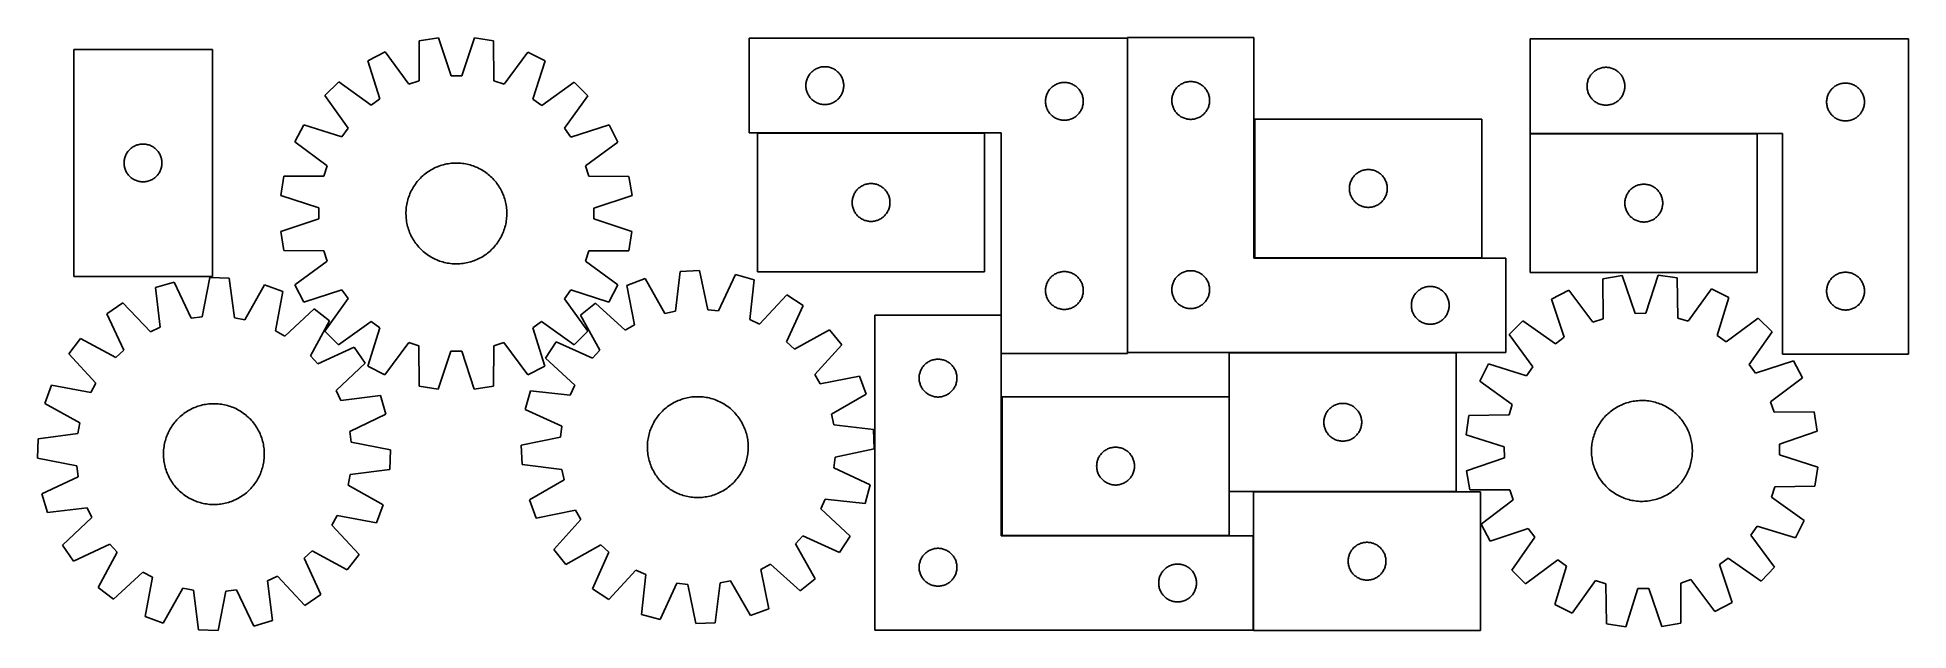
# Model space of a CAD drawing. Header units: millimetres. Extents: x 7 to 1491, y 7 to 477.
import ezdxf

# ---------------------------------------------------------------- set-up
doc = ezdxf.new("R2010")
doc.units = ezdxf.units.MM
doc.layers.add('COMMON', color=5, linetype='CONTINUOUS', true_color=0x0000ff)
doc.layers.add('CUT', color=7, linetype='CONTINUOUS', true_color=0x000000)

msp = doc.modelspace()

# ---------------------------------------------------------------- linework, layer by layer
at = {"layer": 'COMMON'}
for p, q in [((871.081945, 226.94518), (871.081945, 476.235419)), ((757.685604, 401.135419), (577.685604, 401.135419)), ((1370.534601, 400.629804), (1190.534601, 400.629804)), ((972.066951, 302.04518), (1152.066951, 302.04518)), ((770.881943, 256.753724), (770.881943, 226.235419)), ((1131.803268, 226.84518), (951.803268, 226.84518)), ((951.703267, 191.953725), (951.703267, 116.745179)), ((971.025542, 116.645178), (1131.803268, 116.645178)), ((771.603267, 81.853724), (951.603267, 81.853724))]:
    msp.add_line(p, q, dxfattribs=at)
at = {"layer": 'CUT'}
for p, q in [((324.600734, 476.616268), (309.402998, 474.216402)), ((334.569011, 446.456556), (324.600734, 476.616268)), ((353.139579, 476.603043), (343.143354, 446.452583)), ((368.335085, 474.189092), (353.139579, 476.603043)), ((870.981944, 476.235419), (570.981944, 476.235419)), ((570.981944, 476.235419), (570.981944, 401.235419)), ((870.981944, 226.235419), (870.981944, 476.235419)), ((971.181945, 476.94518), (871.181945, 476.94518)), ((871.181945, 476.94518), (871.181945, 226.94518)), ((971.181945, 301.94518), (971.181945, 476.94518)), ((1490.534601, 475.729804), (1190.534601, 475.729804)), ((1190.534601, 475.729804), (1190.534601, 400.729804)), ((1490.534601, 225.729804), (1490.534601, 475.729804)), ((145.264952, 467.383852), (35.264952, 467.383852)), ((35.264952, 467.383852), (35.264952, 287.383852)), ((145.264952, 287.383852), (145.264952, 467.383852)), ((282.256857, 465.409992), (268.54455, 458.431225)), ((301.057115, 439.806769), (282.256857, 465.409992)), ((309.402998, 474.216402), (309.213027, 442.452607)), ((368.495615, 442.425135), (368.335085, 474.189092)), ((395.473052, 465.357526), (376.649072, 439.771738)), ((409.178885, 458.366053), (395.473052, 465.357526)), ((268.54455, 458.431225), (278.17943, 428.163357)), ((343.143354, 446.452583), (334.569011, 446.456556)), ((399.515956, 428.107128), (409.178885, 458.366053)), ((617.23719, 444.742228), (617.564638, 445.441826)), ((617.564638, 445.441826), (617.927665, 446.12364)), ((617.927665, 446.12364), (618.325311, 446.785862)), ((618.325311, 446.785862), (618.756519, 447.426736)), ((618.756519, 447.426736), (619.220147, 448.044561)), ((619.220147, 448.044561), (619.714965, 448.637701)), ((619.714965, 448.637701), (620.239661, 449.204582)), ((620.239661, 449.204582), (620.792844, 449.7437)), ((620.792844, 449.7437), (621.373046, 450.253626)), ((621.373046, 450.253626), (621.97873, 450.733008)), ((621.97873, 450.733008), (622.608288, 451.180574)), ((622.608288, 451.180574), (623.260052, 451.595139)), ((623.260052, 451.595139), (623.932293, 451.975601)), ((623.932293, 451.975601), (624.623228, 452.320953)), ((624.623228, 452.320953), (625.331026, 452.630279)), ((625.331026, 452.630279), (626.053808, 452.902758)), ((626.053808, 452.902758), (626.789659, 453.137667)), ((626.789659, 453.137667), (627.536628, 453.334385)), ((627.536628, 453.334385), (628.292733, 453.492389)), ((628.292733, 453.492389), (629.055969, 453.611259)), ((629.055969, 453.611259), (629.824312, 453.690682)), ((629.824312, 453.690682), (630.595725, 453.730446)), ((630.595725, 453.730446), (631.368163, 453.730446)), ((631.368163, 453.730446), (632.139576, 453.690682)), ((632.139576, 453.690682), (632.907919, 453.611259)), ((632.907919, 453.611259), (633.671155, 453.492389)), ((633.671155, 453.492389), (634.42726, 453.334385)), ((634.42726, 453.334385), (635.174228, 453.137667)), ((635.174228, 453.137667), (635.91008, 452.902758)), ((635.91008, 452.902758), (636.632862, 452.630279)), ((636.632862, 452.630279), (637.34066, 452.320953)), ((637.34066, 452.320953), (638.031595, 451.975601)), ((638.031595, 451.975601), (638.703836, 451.595139)), ((638.703836, 451.595139), (639.3556, 451.180574)), ((639.3556, 451.180574), (639.985158, 450.733008)), ((639.985158, 450.733008), (640.590842, 450.253626)), ((640.590842, 450.253626), (641.171044, 449.7437)), ((641.171044, 449.7437), (641.724227, 449.204582)), ((641.724227, 449.204582), (642.248923, 448.637701)), ((642.248923, 448.637701), (642.743741, 448.044561)), ((642.743741, 448.044561), (643.207369, 447.426736)), ((643.207369, 447.426736), (643.638577, 446.785862)), ((643.638577, 446.785862), (644.036223, 446.12364)), ((644.036223, 446.12364), (644.39925, 445.441826)), ((644.39925, 445.441826), (644.726697, 444.742228)), ((1237.117295, 444.936211), (1237.480322, 445.618025)), ((1237.480322, 445.618025), (1237.877968, 446.280247)), ((1237.877968, 446.280247), (1238.309176, 446.92112)), ((1238.309176, 446.92112), (1238.772804, 447.538946)), ((1238.772804, 447.538946), (1239.267622, 448.132086)), ((1239.267622, 448.132086), (1239.792318, 448.698966)), ((1239.792318, 448.698966), (1240.345501, 449.238084)), ((1240.345501, 449.238084), (1240.925703, 449.748011)), ((1240.925703, 449.748011), (1241.531387, 450.227393)), ((1241.531387, 450.227393), (1242.160945, 450.674959)), ((1242.160945, 450.674959), (1242.812709, 451.089523)), ((1242.812709, 451.089523), (1243.48495, 451.469986)), ((1243.48495, 451.469986), (1244.175885, 451.815338)), ((1244.175885, 451.815338), (1244.883683, 452.124664)), ((1244.883683, 452.124664), (1245.606465, 452.397142)), ((1245.606465, 452.397142), (1246.342316, 452.632052)), ((1246.342316, 452.632052), (1247.089285, 452.82877)), ((1247.089285, 452.82877), (1247.84539, 452.986773)), ((1247.84539, 452.986773), (1248.608626, 453.105644)), ((1248.608626, 453.105644), (1249.376969, 453.185067)), ((1249.376969, 453.185067), (1250.148382, 453.224831)), ((1250.148382, 453.224831), (1250.92082, 453.224831)), ((1250.92082, 453.224831), (1251.692233, 453.185067)), ((1251.692233, 453.185067), (1252.460576, 453.105644)), ((1252.460576, 453.105644), (1253.223812, 452.986773)), ((1253.223812, 452.986773), (1253.979917, 452.82877)), ((1253.979917, 452.82877), (1254.726885, 452.632052)), ((1254.726885, 452.632052), (1255.462737, 452.397142)), ((1255.462737, 452.397142), (1256.185519, 452.124664)), ((1256.185519, 452.124664), (1256.893317, 451.815338)), ((1256.893317, 451.815338), (1257.584252, 451.469986)), ((1257.584252, 451.469986), (1258.256493, 451.089523)), ((1258.256493, 451.089523), (1258.908257, 450.674959)), ((1258.908257, 450.674959), (1259.537815, 450.227393)), ((1259.537815, 450.227393), (1260.143499, 449.748011)), ((1260.143499, 449.748011), (1260.723701, 449.238084)), ((1260.723701, 449.238084), (1261.276884, 448.698966)), ((1261.276884, 448.698966), (1261.80158, 448.132086)), ((1261.80158, 448.132086), (1262.296398, 447.538946)), ((1262.296398, 447.538946), (1262.760026, 446.92112)), ((1262.760026, 446.92112), (1263.191234, 446.280247)), ((1263.191234, 446.280247), (1263.58888, 445.618025)), ((1263.58888, 445.618025), (1263.951907, 444.936211)), ((245.448366, 441.667213), (234.563745, 430.792675)), ((234.563745, 430.792675), (253.080346, 404.983564)), ((271.240305, 423.126699), (245.448366, 441.667213)), ((309.213027, 442.452607), (301.057115, 439.806769)), ((376.649072, 439.771738), (368.495615, 442.425135)), ((432.259521, 441.580641), (406.450409, 423.064041)), ((424.593545, 404.904081), (443.134059, 430.69602)), ((443.134059, 430.69602), (432.259521, 441.580641)), ((615.981944, 438.735419), (616.001833, 439.507601)), ((616.001833, 437.963238), (615.981944, 438.735419)), ((616.001833, 439.507601), (616.061446, 440.277734)), ((616.061446, 437.193104), (616.001833, 437.963238)), ((616.061446, 440.277734), (616.160625, 441.043778)), ((616.160625, 436.427061), (616.061446, 437.193104)), ((616.160625, 441.043778), (616.299109, 441.8037)), ((616.299109, 435.667138), (616.160625, 436.427061)), ((616.299109, 441.8037), (616.476528, 442.555486)), ((616.476528, 434.915352), (616.299109, 435.667138)), ((616.476528, 442.555486), (616.692413, 443.297142)), ((616.692413, 434.173697), (616.476528, 434.915352)), ((616.692413, 443.297142), (616.946192, 444.026701)), ((616.946192, 433.444138), (616.692413, 434.173697)), ((616.946192, 444.026701), (617.23719, 444.742228)), ((617.23719, 432.728611), (616.946192, 433.444138)), ((617.564638, 432.029012), (617.23719, 432.728611)), ((617.927665, 431.347198), (617.564638, 432.029012)), ((618.325311, 430.684976), (617.927665, 431.347198)), ((618.756519, 430.044103), (618.325311, 430.684976)), ((643.638577, 430.684976), (643.207369, 430.044103)), ((644.036223, 431.347198), (643.638577, 430.684976)), ((644.39925, 432.029012), (644.036223, 431.347198)), ((644.726697, 432.728611), (644.39925, 432.029012)), ((644.726697, 444.742228), (645.017696, 444.026701)), ((645.017696, 433.444138), (644.726697, 432.728611)), ((645.017696, 444.026701), (645.271475, 443.297142)), ((645.271475, 434.173697), (645.017696, 433.444138)), ((645.271475, 443.297142), (645.48736, 442.555486)), ((645.48736, 434.915352), (645.271475, 434.173697)), ((645.48736, 442.555486), (645.664779, 441.8037)), ((645.664779, 435.667138), (645.48736, 434.915352)), ((645.664779, 441.8037), (645.803262, 441.043778)), ((645.803262, 436.427061), (645.664779, 435.667138)), ((645.803262, 441.043778), (645.902442, 440.277734)), ((645.902442, 437.193104), (645.803262, 436.427061)), ((645.902442, 440.277734), (645.962055, 439.507601)), ((645.962055, 437.963238), (645.902442, 437.193104)), ((645.962055, 439.507601), (645.981944, 438.735419)), ((645.981944, 438.735419), (645.962055, 437.963238)), ((806.476528, 430.055486), (806.692413, 430.797142)), ((806.692413, 430.797142), (806.946192, 431.526701)), ((806.946192, 431.526701), (807.23719, 432.242228)), ((807.23719, 432.242228), (807.564638, 432.941826)), ((807.564638, 432.941826), (807.927665, 433.62364)), ((807.927665, 433.62364), (808.325311, 434.285862)), ((808.325311, 434.285862), (808.756519, 434.926736)), ((808.756519, 434.926736), (809.220147, 435.544561)), ((809.220147, 435.544561), (809.714965, 436.137701)), ((809.714965, 436.137701), (810.239661, 436.704582)), ((810.239661, 436.704582), (810.792844, 437.2437)), ((810.792844, 437.2437), (811.373046, 437.753626)), ((811.373046, 437.753626), (811.97873, 438.233008)), ((811.97873, 438.233008), (812.608288, 438.680574)), ((812.608288, 438.680574), (813.260052, 439.095139)), ((813.260052, 439.095139), (813.932293, 439.475601)), ((813.932293, 439.475601), (814.623228, 439.820953)), ((814.623228, 439.820953), (815.331026, 440.130279)), ((815.331026, 440.130279), (816.053808, 440.402758)), ((816.053808, 440.402758), (816.789659, 440.637667)), ((816.789659, 440.637667), (817.536628, 440.834385)), ((817.536628, 440.834385), (818.292733, 440.992389)), ((818.292733, 440.992389), (819.055969, 441.111259)), ((819.055969, 441.111259), (819.824312, 441.190682)), ((819.824312, 441.190682), (820.595725, 441.230446)), ((820.595725, 441.230446), (821.368163, 441.230446)), ((821.368163, 441.230446), (822.139576, 441.190682)), ((822.139576, 441.190682), (822.907919, 441.111259)), ((822.907919, 441.111259), (823.671155, 440.992389)), ((823.671155, 440.992389), (824.42726, 440.834385)), ((824.42726, 440.834385), (825.174228, 440.637667)), ((825.174228, 440.637667), (825.91008, 440.402758)), ((825.91008, 440.402758), (826.632862, 440.130279)), ((826.632862, 440.130279), (827.34066, 439.820953)), ((827.34066, 439.820953), (828.031595, 439.475601)), ((828.031595, 439.475601), (828.703836, 439.095139)), ((828.703836, 439.095139), (829.3556, 438.680574)), ((829.3556, 438.680574), (829.985158, 438.233008)), ((829.985158, 438.233008), (830.590842, 437.753626)), ((830.590842, 437.753626), (831.171044, 437.2437)), ((831.171044, 437.2437), (831.724227, 436.704582)), ((831.724227, 436.704582), (832.248923, 436.137701)), ((832.248923, 436.137701), (832.743741, 435.544561)), ((832.743741, 435.544561), (833.207369, 434.926736)), ((833.207369, 434.926736), (833.638577, 434.285862)), ((833.638577, 434.285862), (834.036223, 433.62364)), ((834.036223, 433.62364), (834.39925, 432.941826)), ((834.39925, 432.941826), (834.726697, 432.242228)), ((834.726697, 432.242228), (835.017696, 431.526701)), ((835.017696, 431.526701), (835.271475, 430.797142)), ((835.271475, 430.797142), (835.48736, 430.055486)), ((906.49911, 430.013461), (906.676529, 430.765247)), ((906.676529, 430.765247), (906.892414, 431.506903)), ((906.892414, 431.506903), (907.146193, 432.236461)), ((907.146193, 432.236461), (907.437191, 432.951989)), ((907.437191, 432.951989), (907.764639, 433.651587)), ((907.764639, 433.651587), (908.127666, 434.333401)), ((908.127666, 434.333401), (908.525312, 434.995623)), ((908.525312, 434.995623), (908.95652, 435.636497)), ((908.95652, 435.636497), (909.420148, 436.254322)), ((909.420148, 436.254322), (909.914966, 436.847462)), ((909.914966, 436.847462), (910.439662, 437.414342)), ((910.439662, 437.414342), (910.992845, 437.953461)), ((910.992845, 437.953461), (911.573047, 438.463387)), ((911.573047, 438.463387), (912.178731, 438.942769)), ((912.178731, 438.942769), (912.808289, 439.390335)), ((912.808289, 439.390335), (913.460053, 439.8049)), ((913.460053, 439.8049), (914.132294, 440.185362)), ((914.132294, 440.185362), (914.823229, 440.530714)), ((914.823229, 440.530714), (915.531027, 440.84004)), ((915.531027, 440.84004), (916.253809, 441.112519)), ((916.253809, 441.112519), (916.98966, 441.347428)), ((916.98966, 441.347428), (917.736629, 441.544146)), ((917.736629, 441.544146), (918.492734, 441.702149)), ((918.492734, 441.702149), (919.25597, 441.82102)), ((919.25597, 441.82102), (920.024313, 441.900443)), ((920.024313, 441.900443), (920.795726, 441.940207)), ((920.795726, 441.940207), (921.568164, 441.940207)), ((921.568164, 441.940207), (922.339577, 441.900443)), ((922.339577, 441.900443), (923.10792, 441.82102)), ((923.10792, 441.82102), (923.871156, 441.702149)), ((923.871156, 441.702149), (924.627261, 441.544146)), ((924.627261, 441.544146), (925.374229, 441.347428)), ((925.374229, 441.347428), (926.110081, 441.112519)), ((926.110081, 441.112519), (926.832863, 440.84004)), ((926.832863, 440.84004), (927.540661, 440.530714)), ((927.540661, 440.530714), (928.231596, 440.185362)), ((928.231596, 440.185362), (928.903837, 439.8049)), ((928.903837, 439.8049), (929.555601, 439.390335)), ((929.555601, 439.390335), (930.185159, 438.942769)), ((930.185159, 438.942769), (930.790843, 438.463387)), ((930.790843, 438.463387), (931.371045, 437.953461)), ((931.371045, 437.953461), (931.924228, 437.414342)), ((931.924228, 437.414342), (932.448924, 436.847462)), ((932.448924, 436.847462), (932.943742, 436.254322)), ((932.943742, 436.254322), (933.40737, 435.636497)), ((933.40737, 435.636497), (933.838578, 434.995623)), ((933.838578, 434.995623), (934.236224, 434.333401)), ((934.236224, 434.333401), (934.599251, 433.651587)), ((934.599251, 433.651587), (934.926698, 432.951989)), ((934.926698, 432.951989), (935.217697, 432.236461)), ((935.217697, 432.236461), (935.471476, 431.506903)), ((935.471476, 431.506903), (935.687361, 430.765247)), ((935.687361, 430.765247), (935.86478, 430.013461)), ((1235.534601, 438.229804), (1235.55449, 439.001985)), ((1235.55449, 437.457623), (1235.534601, 438.229804)), ((1235.55449, 439.001985), (1235.614103, 439.772119)), ((1235.614103, 436.687489), (1235.55449, 437.457623)), ((1235.614103, 439.772119), (1235.713282, 440.538163)), ((1235.713282, 435.921445), (1235.614103, 436.687489)), ((1235.713282, 440.538163), (1235.851766, 441.298085)), ((1235.851766, 435.161523), (1235.713282, 435.921445)), ((1235.851766, 441.298085), (1236.029185, 442.049871)), ((1236.029185, 434.409737), (1235.851766, 435.161523)), ((1236.029185, 442.049871), (1236.24507, 442.791526)), ((1236.24507, 433.668082), (1236.029185, 434.409737)), ((1236.24507, 442.791526), (1236.498849, 443.521085)), ((1236.498849, 432.938523), (1236.24507, 433.668082)), ((1236.498849, 443.521085), (1236.789847, 444.236613)), ((1236.789847, 432.222995), (1236.498849, 432.938523)), ((1236.789847, 444.236613), (1237.117295, 444.936211)), ((1237.117295, 431.523397), (1236.789847, 432.222995)), ((1237.480322, 430.841583), (1237.117295, 431.523397)), ((1237.877968, 430.179361), (1237.480322, 430.841583)), ((1263.58888, 430.841583), (1263.191234, 430.179361)), ((1263.951907, 431.523397), (1263.58888, 430.841583)), ((1263.951907, 444.936211), (1264.279354, 444.236613)), ((1264.279354, 432.222995), (1263.951907, 431.523397)), ((1264.279354, 444.236613), (1264.570353, 443.521085)), ((1264.570353, 432.938523), (1264.279354, 432.222995)), ((1264.570353, 443.521085), (1264.824132, 442.791526)), ((1264.824132, 433.668082), (1264.570353, 432.938523)), ((1264.824132, 442.791526), (1265.040017, 442.049871)), ((1265.040017, 434.409737), (1264.824132, 433.668082)), ((1265.040017, 442.049871), (1265.217436, 441.298085)), ((1265.217436, 435.161523), (1265.040017, 434.409737)), ((1265.217436, 441.298085), (1265.355919, 440.538163)), ((1265.355919, 435.921445), (1265.217436, 435.161523)), ((1265.355919, 440.538163), (1265.455099, 439.772119)), ((1265.455099, 436.687489), (1265.355919, 435.921445)), ((1265.455099, 439.772119), (1265.514712, 439.001985)), ((1265.514712, 437.457623), (1265.455099, 436.687489)), ((1265.514712, 439.001985), (1265.534601, 438.229804)), ((1265.534601, 438.229804), (1265.514712, 437.457623)), ((1426.24507, 430.291526), (1426.498849, 431.021085)), ((1426.498849, 431.021085), (1426.789847, 431.736613)), ((1426.789847, 431.736613), (1427.117295, 432.436211)), ((1427.117295, 432.436211), (1427.480322, 433.118025)), ((1427.480322, 433.118025), (1427.877968, 433.780247)), ((1427.877968, 433.780247), (1428.309176, 434.42112)), ((1428.309176, 434.42112), (1428.772804, 435.038946)), ((1428.772804, 435.038946), (1429.267622, 435.632086)), ((1429.267622, 435.632086), (1429.792318, 436.198966)), ((1429.792318, 436.198966), (1430.345501, 436.738084)), ((1430.345501, 436.738084), (1430.925703, 437.248011)), ((1430.925703, 437.248011), (1431.531387, 437.727393)), ((1431.531387, 437.727393), (1432.160945, 438.174959)), ((1432.160945, 438.174959), (1432.812709, 438.589523)), ((1432.812709, 438.589523), (1433.48495, 438.969986)), ((1433.48495, 438.969986), (1434.175885, 439.315338)), ((1434.175885, 439.315338), (1434.883683, 439.624664)), ((1434.883683, 439.624664), (1435.606465, 439.897142)), ((1435.606465, 439.897142), (1436.342316, 440.132052)), ((1436.342316, 440.132052), (1437.089285, 440.32877)), ((1437.089285, 440.32877), (1437.84539, 440.486773)), ((1437.84539, 440.486773), (1438.608626, 440.605644)), ((1438.608626, 440.605644), (1439.376969, 440.685067)), ((1439.376969, 440.685067), (1440.148382, 440.724831)), ((1440.148382, 440.724831), (1440.92082, 440.724831)), ((1440.92082, 440.724831), (1441.692233, 440.685067)), ((1441.692233, 440.685067), (1442.460576, 440.605644)), ((1442.460576, 440.605644), (1443.223812, 440.486773)), ((1443.223812, 440.486773), (1443.979917, 440.32877)), ((1443.979917, 440.32877), (1444.726885, 440.132052)), ((1444.726885, 440.132052), (1445.462737, 439.897142)), ((1445.462737, 439.897142), (1446.185519, 439.624664)), ((1446.185519, 439.624664), (1446.893317, 439.315338)), ((1446.893317, 439.315338), (1447.584252, 438.969986)), ((1447.584252, 438.969986), (1448.256493, 438.589523)), ((1448.256493, 438.589523), (1448.908257, 438.174959)), ((1448.908257, 438.174959), (1449.537815, 437.727393)), ((1449.537815, 437.727393), (1450.143499, 437.248011)), ((1450.143499, 437.248011), (1450.723701, 436.738084)), ((1450.723701, 436.738084), (1451.276884, 436.198966)), ((1451.276884, 436.198966), (1451.80158, 435.632086)), ((1451.80158, 435.632086), (1452.296398, 435.038946)), ((1452.296398, 435.038946), (1452.760026, 434.42112)), ((1452.760026, 434.42112), (1453.191234, 433.780247)), ((1453.191234, 433.780247), (1453.58888, 433.118025)), ((1453.58888, 433.118025), (1453.951907, 432.436211)), ((1453.951907, 432.436211), (1454.279354, 431.736613)), ((1454.279354, 431.736613), (1454.570353, 431.021085)), ((1454.570353, 431.021085), (1454.824132, 430.291526)), ((278.17943, 428.163357), (271.240305, 423.126699)), ((406.450409, 423.064041), (399.515956, 428.107128)), ((619.220147, 429.426277), (618.756519, 430.044103)), ((619.714965, 428.833137), (619.220147, 429.426277)), ((620.239661, 428.266257), (619.714965, 428.833137)), ((620.792844, 427.727139), (620.239661, 428.266257)), ((621.373046, 427.217213), (620.792844, 427.727139)), ((621.97873, 426.737831), (621.373046, 427.217213)), ((622.608288, 426.290264), (621.97873, 426.737831)), ((623.260052, 425.8757), (622.608288, 426.290264)), ((623.932293, 425.495237), (623.260052, 425.8757)), ((624.623228, 425.149885), (623.932293, 425.495237)), ((625.331026, 424.84056), (624.623228, 425.149885)), ((626.053808, 424.568081), (625.331026, 424.84056)), ((626.789659, 424.333171), (626.053808, 424.568081)), ((627.536628, 424.136454), (626.789659, 424.333171)), ((628.292733, 423.97845), (627.536628, 424.136454)), ((629.055969, 423.859579), (628.292733, 423.97845)), ((629.824312, 423.780156), (629.055969, 423.859579)), ((630.595725, 423.740392), (629.824312, 423.780156)), ((631.368163, 423.740392), (630.595725, 423.740392)), ((632.139576, 423.780156), (631.368163, 423.740392)), ((632.907919, 423.859579), (632.139576, 423.780156)), ((633.671155, 423.97845), (632.907919, 423.859579)), ((634.42726, 424.136454), (633.671155, 423.97845)), ((635.174228, 424.333171), (634.42726, 424.136454)), ((635.91008, 424.568081), (635.174228, 424.333171)), ((636.632862, 424.84056), (635.91008, 424.568081)), ((637.34066, 425.149885), (636.632862, 424.84056)), ((638.031595, 425.495237), (637.34066, 425.149885)), ((638.703836, 425.8757), (638.031595, 425.495237)), ((639.3556, 426.290264), (638.703836, 425.8757)), ((639.985158, 426.737831), (639.3556, 426.290264)), ((640.590842, 427.217213), (639.985158, 426.737831)), ((641.171044, 427.727139), (640.590842, 427.217213)), ((641.724227, 428.266257), (641.171044, 427.727139)), ((642.248923, 428.833137), (641.724227, 428.266257)), ((642.743741, 429.426277), (642.248923, 428.833137)), ((643.207369, 430.044103), (642.743741, 429.426277)), ((805.981944, 426.235419), (806.001833, 427.007601)), ((806.001833, 425.463238), (805.981944, 426.235419)), ((806.001833, 427.007601), (806.061446, 427.777734)), ((806.061446, 424.693104), (806.001833, 425.463238)), ((806.061446, 427.777734), (806.160625, 428.543778)), ((806.160625, 423.927061), (806.061446, 424.693104)), ((806.160625, 428.543778), (806.299109, 429.3037)), ((806.299109, 423.167138), (806.160625, 423.927061)), ((806.299109, 429.3037), (806.476528, 430.055486)), ((806.476528, 422.415352), (806.299109, 423.167138)), ((806.692413, 421.673697), (806.476528, 422.415352)), ((806.946192, 420.944138), (806.692413, 421.673697)), ((807.23719, 420.228611), (806.946192, 420.944138)), ((807.564638, 419.529012), (807.23719, 420.228611)), ((807.927665, 418.847198), (807.564638, 419.529012)), ((808.325311, 418.184976), (807.927665, 418.847198)), ((808.756519, 417.544103), (808.325311, 418.184976)), ((809.220147, 416.926277), (808.756519, 417.544103)), ((809.714965, 416.333137), (809.220147, 416.926277)), ((810.239661, 415.766257), (809.714965, 416.333137)), ((810.792844, 415.227139), (810.239661, 415.766257)), ((831.724227, 415.766257), (831.171044, 415.227139)), ((832.248923, 416.333137), (831.724227, 415.766257)), ((832.743741, 416.926277), (832.248923, 416.333137)), ((833.207369, 417.544103), (832.743741, 416.926277)), ((833.638577, 418.184976), (833.207369, 417.544103)), ((834.036223, 418.847198), (833.638577, 418.184976)), ((834.39925, 419.529012), (834.036223, 418.847198)), ((834.726697, 420.228611), (834.39925, 419.529012)), ((835.017696, 420.944138), (834.726697, 420.228611)), ((835.271475, 421.673697), (835.017696, 420.944138)), ((835.48736, 422.415352), (835.271475, 421.673697)), ((835.48736, 430.055486), (835.664779, 429.3037)), ((835.664779, 423.167138), (835.48736, 422.415352)), ((835.664779, 429.3037), (835.803262, 428.543778)), ((835.803262, 423.927061), (835.664779, 423.167138)), ((835.803262, 428.543778), (835.902442, 427.777734)), ((835.902442, 424.693104), (835.803262, 423.927061)), ((835.902442, 427.777734), (835.962055, 427.007601)), ((835.962055, 425.463238), (835.902442, 424.693104)), ((835.962055, 427.007601), (835.981944, 426.235419)), ((835.981944, 426.235419), (835.962055, 425.463238)), ((906.181945, 426.94518), (906.201834, 427.717361)), ((906.201834, 426.172999), (906.181945, 426.94518)), ((906.201834, 427.717361), (906.261447, 428.487495)), ((906.261447, 425.402865), (906.201834, 426.172999)), ((906.261447, 428.487495), (906.360626, 429.253539)), ((906.360626, 424.636821), (906.261447, 425.402865)), ((906.360626, 429.253539), (906.49911, 430.013461)), ((906.49911, 423.876899), (906.360626, 424.636821)), ((906.676529, 423.125113), (906.49911, 423.876899)), ((906.892414, 422.383458), (906.676529, 423.125113)), ((907.146193, 421.653899), (906.892414, 422.383458)), ((907.437191, 420.938372), (907.146193, 421.653899)), ((907.764639, 420.238773), (907.437191, 420.938372)), ((908.127666, 419.556959), (907.764639, 420.238773)), ((908.525312, 418.894737), (908.127666, 419.556959)), ((908.95652, 418.253864), (908.525312, 418.894737)), ((909.420148, 417.636038), (908.95652, 418.253864)), ((909.914966, 417.042898), (909.420148, 417.636038)), ((910.439662, 416.476018), (909.914966, 417.042898)), ((910.992845, 415.9369), (910.439662, 416.476018)), ((911.573047, 415.426973), (910.992845, 415.9369)), ((931.371045, 415.9369), (930.790843, 415.426973)), ((931.924228, 416.476018), (931.371045, 415.9369)), ((932.448924, 417.042898), (931.924228, 416.476018)), ((932.943742, 417.636038), (932.448924, 417.042898)), ((933.40737, 418.253864), (932.943742, 417.636038)), ((933.838578, 418.894737), (933.40737, 418.253864)), ((934.236224, 419.556959), (933.838578, 418.894737)), ((934.599251, 420.238773), (934.236224, 419.556959)), ((934.926698, 420.938372), (934.599251, 420.238773)), ((935.217697, 421.653899), (934.926698, 420.938372)), ((935.471476, 422.383458), (935.217697, 421.653899)), ((935.687361, 423.125113), (935.471476, 422.383458)), ((935.86478, 423.876899), (935.687361, 423.125113)), ((935.86478, 430.013461), (936.003263, 429.253539)), ((936.003263, 424.636821), (935.86478, 423.876899)), ((936.003263, 429.253539), (936.102443, 428.487495)), ((936.102443, 425.402865), (936.003263, 424.636821)), ((936.102443, 428.487495), (936.162056, 427.717361)), ((936.162056, 426.172999), (936.102443, 425.402865)), ((936.162056, 427.717361), (936.181945, 426.94518)), ((936.181945, 426.94518), (936.162056, 426.172999)), ((1238.309176, 429.538488), (1237.877968, 430.179361)), ((1238.772804, 428.920662), (1238.309176, 429.538488)), ((1239.267622, 428.327522), (1238.772804, 428.920662)), ((1239.792318, 427.760642), (1239.267622, 428.327522)), ((1240.345501, 427.221523), (1239.792318, 427.760642)), ((1240.925703, 426.711597), (1240.345501, 427.221523)), ((1241.531387, 426.232215), (1240.925703, 426.711597)), ((1242.160945, 425.784649), (1241.531387, 426.232215)), ((1242.812709, 425.370085), (1242.160945, 425.784649)), ((1243.48495, 424.989622), (1242.812709, 425.370085)), ((1244.175885, 424.64427), (1243.48495, 424.989622)), ((1244.883683, 424.334944), (1244.175885, 424.64427)), ((1245.606465, 424.062466), (1244.883683, 424.334944)), ((1246.342316, 423.827556), (1245.606465, 424.062466)), ((1247.089285, 423.630838), (1246.342316, 423.827556)), ((1247.84539, 423.472835), (1247.089285, 423.630838)), ((1248.608626, 423.353964), (1247.84539, 423.472835)), ((1249.376969, 423.274541), (1248.608626, 423.353964)), ((1250.148382, 423.234777), (1249.376969, 423.274541)), ((1250.92082, 423.234777), (1250.148382, 423.234777)), ((1251.692233, 423.274541), (1250.92082, 423.234777)), ((1252.460576, 423.353964), (1251.692233, 423.274541)), ((1253.223812, 423.472835), (1252.460576, 423.353964)), ((1253.979917, 423.630838), (1253.223812, 423.472835)), ((1254.726885, 423.827556), (1253.979917, 423.630838)), ((1255.462737, 424.062466), (1254.726885, 423.827556)), ((1256.185519, 424.334944), (1255.462737, 424.062466)), ((1256.893317, 424.64427), (1256.185519, 424.334944)), ((1257.584252, 424.989622), (1256.893317, 424.64427)), ((1258.256493, 425.370085), (1257.584252, 424.989622)), ((1258.908257, 425.784649), (1258.256493, 425.370085)), ((1259.537815, 426.232215), (1258.908257, 425.784649)), ((1260.143499, 426.711597), (1259.537815, 426.232215)), ((1260.723701, 427.221523), (1260.143499, 426.711597)), ((1261.276884, 427.760642), (1260.723701, 427.221523)), ((1261.80158, 428.327522), (1261.276884, 427.760642)), ((1262.296398, 428.920662), (1261.80158, 428.327522)), ((1262.760026, 429.538488), (1262.296398, 428.920662)), ((1263.191234, 430.179361), (1262.760026, 429.538488)), ((1425.534601, 425.729804), (1425.55449, 426.501985)), ((1425.55449, 424.957623), (1425.534601, 425.729804)), ((1425.55449, 426.501985), (1425.614103, 427.272119)), ((1425.614103, 424.187489), (1425.55449, 424.957623)), ((1425.614103, 427.272119), (1425.713282, 428.038163)), ((1425.713282, 423.421445), (1425.614103, 424.187489)), ((1425.713282, 428.038163), (1425.851766, 428.798085)), ((1425.851766, 422.661523), (1425.713282, 423.421445)), ((1425.851766, 428.798085), (1426.029185, 429.549871)), ((1426.029185, 421.909737), (1425.851766, 422.661523)), ((1426.029185, 429.549871), (1426.24507, 430.291526)), ((1426.24507, 421.168082), (1426.029185, 421.909737)), ((1426.498849, 420.438523), (1426.24507, 421.168082)), ((1426.789847, 419.722995), (1426.498849, 420.438523)), ((1427.117295, 419.023397), (1426.789847, 419.722995)), ((1427.480322, 418.341583), (1427.117295, 419.023397)), ((1427.877968, 417.679361), (1427.480322, 418.341583)), ((1428.309176, 417.038488), (1427.877968, 417.679361)), ((1428.772804, 416.420662), (1428.309176, 417.038488)), ((1429.267622, 415.827522), (1428.772804, 416.420662)), ((1429.792318, 415.260642), (1429.267622, 415.827522)), ((1451.80158, 415.827522), (1451.276884, 415.260642)), ((1452.296398, 416.420662), (1451.80158, 415.827522)), ((1452.760026, 417.038488), (1452.296398, 416.420662)), ((1453.191234, 417.679361), (1452.760026, 417.038488)), ((1453.58888, 418.341583), (1453.191234, 417.679361)), ((1453.951907, 419.023397), (1453.58888, 418.341583)), ((1454.279354, 419.722995), (1453.951907, 419.023397)), ((1454.570353, 420.438523), (1454.279354, 419.722995)), ((1454.824132, 421.168082), (1454.570353, 420.438523)), ((1454.824132, 430.291526), (1455.040017, 429.549871)), ((1455.040017, 421.909737), (1454.824132, 421.168082)), ((1455.040017, 429.549871), (1455.217436, 428.798085)), ((1455.217436, 422.661523), (1455.040017, 421.909737)), ((1455.217436, 428.798085), (1455.355919, 428.038163)), ((1455.355919, 423.421445), (1455.217436, 422.661523)), ((1455.355919, 428.038163), (1455.455099, 427.272119)), ((1455.455099, 424.187489), (1455.355919, 423.421445)), ((1455.455099, 427.272119), (1455.514712, 426.501985)), ((1455.514712, 424.957623), (1455.455099, 424.187489)), ((1455.514712, 426.501985), (1455.534601, 425.729804)), ((1455.534601, 425.729804), (1455.514712, 424.957623)), ((217.778334, 407.712039), (210.786861, 394.006206)), ((248.037259, 398.04911), (217.778334, 407.712039)), ((253.080346, 404.983564), (248.037259, 398.04911)), ((429.630203, 397.964957), (424.593545, 404.904081)), ((459.898071, 407.599836), (429.630203, 397.964957)), ((466.876838, 393.887529), (459.898071, 407.599836)), ((570.981944, 401.235419), (770.981944, 401.235419)), ((757.685604, 401.035418), (577.685604, 401.035418)), ((577.685604, 401.035418), (577.685604, 291.035418)), ((757.685604, 291.035418), (757.685604, 401.035418)), ((770.981944, 401.235419), (770.981944, 226.235419)), ((811.373046, 414.717213), (810.792844, 415.227139)), ((811.97873, 414.237831), (811.373046, 414.717213)), ((812.608288, 413.790264), (811.97873, 414.237831)), ((813.260052, 413.3757), (812.608288, 413.790264)), ((813.932293, 412.995237), (813.260052, 413.3757)), ((814.623228, 412.649885), (813.932293, 412.995237)), ((815.331026, 412.34056), (814.623228, 412.649885)), ((816.053808, 412.068081), (815.331026, 412.34056)), ((816.789659, 411.833171), (816.053808, 412.068081)), ((817.536628, 411.636454), (816.789659, 411.833171)), ((818.292733, 411.47845), (817.536628, 411.636454)), ((819.055969, 411.359579), (818.292733, 411.47845)), ((819.824312, 411.280156), (819.055969, 411.359579)), ((820.595725, 411.240392), (819.824312, 411.280156)), ((821.368163, 411.240392), (820.595725, 411.240392)), ((822.139576, 411.280156), (821.368163, 411.240392)), ((822.907919, 411.359579), (822.139576, 411.280156)), ((823.671155, 411.47845), (822.907919, 411.359579)), ((824.42726, 411.636454), (823.671155, 411.47845)), ((825.174228, 411.833171), (824.42726, 411.636454)), ((825.91008, 412.068081), (825.174228, 411.833171)), ((826.632862, 412.34056), (825.91008, 412.068081)), ((827.34066, 412.649885), (826.632862, 412.34056)), ((828.031595, 412.995237), (827.34066, 412.649885)), ((828.703836, 413.3757), (828.031595, 412.995237)), ((829.3556, 413.790264), (828.703836, 413.3757)), ((829.985158, 414.237831), (829.3556, 413.790264)), ((830.590842, 414.717213), (829.985158, 414.237831)), ((831.171044, 415.227139), (830.590842, 414.717213)), ((912.178731, 414.947591), (911.573047, 415.426973)), ((912.808289, 414.500025), (912.178731, 414.947591)), ((913.460053, 414.085461), (912.808289, 414.500025)), ((914.132294, 413.704998), (913.460053, 414.085461)), ((914.823229, 413.359646), (914.132294, 413.704998)), ((915.531027, 413.050321), (914.823229, 413.359646)), ((916.253809, 412.777842), (915.531027, 413.050321)), ((916.98966, 412.542932), (916.253809, 412.777842)), ((917.736629, 412.346215), (916.98966, 412.542932)), ((918.492734, 412.188211), (917.736629, 412.346215)), ((919.25597, 412.06934), (918.492734, 412.188211)), ((920.024313, 411.989917), (919.25597, 412.06934)), ((920.795726, 411.950153), (920.024313, 411.989917)), ((921.568164, 411.950153), (920.795726, 411.950153)), ((922.339577, 411.989917), (921.568164, 411.950153)), ((923.10792, 412.06934), (922.339577, 411.989917)), ((923.871156, 412.188211), (923.10792, 412.06934)), ((924.627261, 412.346215), (923.871156, 412.188211)), ((925.374229, 412.542932), (924.627261, 412.346215)), ((926.110081, 412.777842), (925.374229, 412.542932)), ((926.832863, 413.050321), (926.110081, 412.777842)), ((927.540661, 413.359646), (926.832863, 413.050321)), ((928.231596, 413.704998), (927.540661, 413.359646)), ((928.903837, 414.085461), (928.231596, 413.704998)), ((929.555601, 414.500025), (928.903837, 414.085461)), ((930.185159, 414.947591), (929.555601, 414.500025)), ((930.790843, 415.426973), (930.185159, 414.947591)), ((1152.066951, 412.145181), (972.066951, 412.145181)), ((972.066951, 412.145181), (972.066951, 302.145181)), ((1152.066951, 302.145181), (1152.066951, 412.145181)), ((1190.534601, 400.729804), (1390.534601, 400.729804)), ((1390.534601, 400.729804), (1390.534601, 225.729804)), ((1430.345501, 414.721523), (1429.792318, 415.260642)), ((1430.925703, 414.211597), (1430.345501, 414.721523)), ((1431.531387, 413.732215), (1430.925703, 414.211597)), ((1432.160945, 413.284649), (1431.531387, 413.732215)), ((1432.812709, 412.870085), (1432.160945, 413.284649)), ((1433.48495, 412.489622), (1432.812709, 412.870085)), ((1434.175885, 412.14427), (1433.48495, 412.489622)), ((1434.883683, 411.834944), (1434.175885, 412.14427)), ((1435.606465, 411.562466), (1434.883683, 411.834944)), ((1436.342316, 411.327556), (1435.606465, 411.562466)), ((1437.089285, 411.130838), (1436.342316, 411.327556)), ((1437.84539, 410.972835), (1437.089285, 411.130838)), ((1438.608626, 410.853964), (1437.84539, 410.972835)), ((1439.376969, 410.774541), (1438.608626, 410.853964)), ((1440.148382, 410.734777), (1439.376969, 410.774541)), ((1440.92082, 410.734777), (1440.148382, 410.734777)), ((1441.692233, 410.774541), (1440.92082, 410.734777)), ((1442.460576, 410.853964), (1441.692233, 410.774541)), ((1443.223812, 410.972835), (1442.460576, 410.853964)), ((1443.979917, 411.130838), (1443.223812, 410.972835)), ((1444.726885, 411.327556), (1443.979917, 411.130838)), ((1445.462737, 411.562466), (1444.726885, 411.327556)), ((1446.185519, 411.834944), (1445.462737, 411.562466)), ((1446.893317, 412.14427), (1446.185519, 411.834944)), ((1447.584252, 412.489622), (1446.893317, 412.14427)), ((1448.256493, 412.870085), (1447.584252, 412.489622)), ((1448.908257, 413.284649), (1448.256493, 412.870085)), ((1449.537815, 413.732215), (1448.908257, 413.284649)), ((1450.143499, 414.211597), (1449.537815, 413.732215)), ((1450.723701, 414.721523), (1450.143499, 414.211597)), ((1451.276884, 415.260642), (1450.723701, 414.721523)), ((77.819796, 385.757508), (78.267363, 386.387066)), ((78.267363, 386.387066), (78.746745, 386.99275)), ((78.746745, 386.99275), (79.256671, 387.572952)), ((79.256671, 387.572952), (79.795789, 388.126135)), ((79.795789, 388.126135), (80.36267, 388.650831)), ((80.36267, 388.650831), (80.955809, 389.145649)), ((80.955809, 389.145649), (81.573635, 389.609277)), ((81.573635, 389.609277), (82.214509, 390.040485)), ((82.214509, 390.040485), (82.876731, 390.438131)), ((82.876731, 390.438131), (83.558545, 390.801158)), ((83.558545, 390.801158), (84.258143, 391.128606)), ((84.258143, 391.128606), (84.97367, 391.419604)), ((84.97367, 391.419604), (85.703229, 391.673383)), ((85.703229, 391.673383), (86.444885, 391.889268)), ((86.444885, 391.889268), (87.196671, 392.066687)), ((87.196671, 392.066687), (87.956593, 392.205171)), ((87.956593, 392.205171), (88.722637, 392.30435)), ((88.722637, 392.30435), (89.49277, 392.363963)), ((89.49277, 392.363963), (90.264952, 392.383852)), ((90.264952, 392.383852), (91.037133, 392.363963)), ((91.037133, 392.363963), (91.807267, 392.30435)), ((91.807267, 392.30435), (92.57331, 392.205171)), ((92.57331, 392.205171), (93.333233, 392.066687)), ((93.333233, 392.066687), (94.085018, 391.889268)), ((94.085018, 391.889268), (94.826674, 391.673383)), ((94.826674, 391.673383), (95.556233, 391.419604)), ((95.556233, 391.419604), (96.27176, 391.128606)), ((96.27176, 391.128606), (96.971359, 390.801158)), ((96.971359, 390.801158), (97.653173, 390.438131)), ((97.653173, 390.438131), (98.315395, 390.040485)), ((98.315395, 390.040485), (98.956268, 389.609277)), ((98.956268, 389.609277), (99.574094, 389.145649)), ((99.574094, 389.145649), (100.167233, 388.650831)), ((100.167233, 388.650831), (100.734114, 388.126135)), ((100.734114, 388.126135), (101.273232, 387.572952)), ((101.273232, 387.572952), (101.783158, 386.99275)), ((101.783158, 386.99275), (102.26254, 386.387066)), ((102.26254, 386.387066), (102.710107, 385.757508)), ((210.786861, 394.006206), (236.372649, 375.182226)), ((441.273614, 375.087272), (466.876838, 393.887529)), ((1370.534601, 400.529803), (1190.534601, 400.529803)), ((1190.534601, 400.529803), (1190.534601, 290.529803)), ((1370.534601, 290.529803), (1370.534601, 400.529803)), ((75.269925, 377.770071), (75.309689, 378.541484)), ((75.269925, 376.997633), (75.269925, 377.770071)), ((75.309689, 376.22622), (75.269925, 376.997633)), ((75.309689, 378.541484), (75.389112, 379.309827)), ((75.389112, 375.457877), (75.309689, 376.22622)), ((75.389112, 379.309827), (75.507982, 380.073063)), ((75.507982, 374.694641), (75.389112, 375.457877)), ((75.507982, 380.073063), (75.665986, 380.829168)), ((75.665986, 373.938536), (75.507982, 374.694641)), ((75.665986, 380.829168), (75.862704, 381.576137)), ((75.862704, 373.191568), (75.665986, 373.938536)), ((75.862704, 381.576137), (76.097613, 382.311988)), ((76.097613, 372.455716), (75.862704, 373.191568)), ((76.097613, 382.311988), (76.370092, 383.03477)), ((76.370092, 371.732934), (76.097613, 372.455716)), ((76.370092, 383.03477), (76.679418, 383.742568)), ((76.679418, 371.025136), (76.370092, 371.732934)), ((76.679418, 383.742568), (77.02477, 384.433503)), ((77.02477, 370.334201), (76.679418, 371.025136)), ((77.02477, 384.433503), (77.405232, 385.105744)), ((77.405232, 385.105744), (77.819796, 385.757508)), ((102.710107, 385.757508), (103.124671, 385.105744)), ((103.124671, 385.105744), (103.505134, 384.433503)), ((103.505134, 384.433503), (103.850486, 383.742568)), ((103.850486, 371.025136), (103.505134, 370.334201)), ((103.850486, 383.742568), (104.159811, 383.03477)), ((104.159811, 371.732934), (103.850486, 371.025136)), ((104.159811, 383.03477), (104.43229, 382.311988)), ((104.43229, 372.455716), (104.159811, 371.732934)), ((104.43229, 382.311988), (104.6672, 381.576137)), ((104.6672, 373.191568), (104.43229, 372.455716)), ((104.6672, 381.576137), (104.863917, 380.829168)), ((104.863917, 373.938536), (104.6672, 373.191568)), ((104.863917, 380.829168), (105.021921, 380.073063)), ((105.021921, 374.694641), (104.863917, 373.938536)), ((105.021921, 380.073063), (105.140792, 379.309827)), ((105.140792, 375.457877), (105.021921, 374.694641)), ((105.140792, 379.309827), (105.220215, 378.541484)), ((105.220215, 376.22622), (105.140792, 375.457877)), ((105.220215, 378.541484), (105.259979, 377.770071)), ((105.259979, 376.997633), (105.220215, 376.22622)), ((105.259979, 377.770071), (105.259979, 376.997633)), ((236.372649, 375.182226), (233.719252, 367.02877)), ((317.12353, 370.952564), (318.190063, 371.617028)), ((318.190063, 371.617028), (319.276942, 372.247664)), ((319.276942, 372.247664), (320.383093, 372.843849)), ((320.383093, 372.843849), (321.507425, 373.404995)), ((321.507425, 373.404995), (322.648828, 373.930548)), ((322.648828, 373.930548), (323.806176, 374.419989)), ((323.806176, 374.419989), (324.978326, 374.872836)), ((324.978326, 374.872836), (326.164123, 375.288641)), ((326.164123, 375.288641), (327.362395, 375.666994)), ((327.362395, 375.666994), (328.57196, 376.007521)), ((328.57196, 376.007521), (329.791624, 376.309887)), ((329.791624, 376.309887), (331.020185, 376.573794)), ((331.020185, 376.573794), (332.256428, 376.79898)), ((332.256428, 376.79898), (333.499135, 376.985224)), ((333.499135, 376.985224), (334.747079, 377.132341)), ((334.747079, 377.132341), (335.999027, 377.240187)), ((335.999027, 377.240187), (337.253746, 377.308655)), ((337.253746, 377.308655), (338.509996, 377.337678)), ((338.509996, 377.337678), (339.766538, 377.327227)), ((339.766538, 377.327227), (341.022132, 377.277311)), ((341.022132, 377.277311), (342.275538, 377.187982)), ((342.275538, 377.187982), (343.52552, 377.059326)), ((343.52552, 377.059326), (344.770844, 376.89147)), ((344.770844, 376.89147), (346.01028, 376.684581)), ((346.01028, 376.684581), (347.242607, 376.438862)), ((347.242607, 376.438862), (348.466608, 376.154556)), ((348.466608, 376.154556), (349.681074, 375.831944)), ((349.681074, 375.831944), (350.884807, 375.471344)), ((350.884807, 375.471344), (352.07662, 375.073111)), ((352.07662, 375.073111), (353.255336, 374.637639)), ((353.255336, 374.637639), (354.419791, 374.165358)), ((354.419791, 374.165358), (355.568838, 373.656733)), ((355.568838, 373.656733), (356.701341, 373.112267)), ((356.701341, 373.112267), (357.816183, 372.532496)), ((357.816183, 372.532496), (358.912264, 371.917994)), ((358.912264, 371.917994), (359.988503, 371.269366)), ((359.988503, 371.269366), (361.043836, 370.587253)), ((443.919453, 366.931359), (441.273614, 375.087272)), ((1055.708235, 370.730715), (1056.416033, 371.040041)), ((1056.416033, 371.040041), (1057.138815, 371.31252)), ((1057.138815, 371.31252), (1057.874667, 371.547429)), ((1057.874667, 371.547429), (1058.621635, 371.744147)), ((1058.621635, 371.744147), (1059.37774, 371.90215)), ((1059.37774, 371.90215), (1060.140976, 372.021021)), ((1060.140976, 372.021021), (1060.909319, 372.100444)), ((1060.909319, 372.100444), (1061.680732, 372.140208)), ((1061.680732, 372.140208), (1062.45317, 372.140208)), ((1062.45317, 372.140208), (1063.224583, 372.100444)), ((1063.224583, 372.100444), (1063.992927, 372.021021)), ((1063.992927, 372.021021), (1064.756163, 371.90215)), ((1064.756163, 371.90215), (1065.512267, 371.744147)), ((1065.512267, 371.744147), (1066.259236, 371.547429)), ((1066.259236, 371.547429), (1066.995087, 371.31252)), ((1066.995087, 371.31252), (1067.71787, 371.040041)), ((1067.71787, 371.040041), (1068.425667, 370.730715)), ((77.405232, 369.66196), (77.02477, 370.334201)), ((77.819796, 369.010196), (77.405232, 369.66196)), ((78.267363, 368.380638), (77.819796, 369.010196)), ((78.746745, 367.774954), (78.267363, 368.380638)), ((79.256671, 367.194752), (78.746745, 367.774954)), ((79.795789, 366.641569), (79.256671, 367.194752)), ((80.36267, 366.116873), (79.795789, 366.641569)), ((80.955809, 365.622055), (80.36267, 366.116873)), ((81.573635, 365.158427), (80.955809, 365.622055)), ((82.214509, 364.727219), (81.573635, 365.158427)), ((82.876731, 364.329573), (82.214509, 364.727219)), ((83.558545, 363.966546), (82.876731, 364.329573)), ((84.258143, 363.639099), (83.558545, 363.966546)), ((84.97367, 363.3481), (84.258143, 363.639099)), ((85.703229, 363.094321), (84.97367, 363.3481)), ((86.444885, 362.878436), (85.703229, 363.094321)), ((87.196671, 362.701017), (86.444885, 362.878436)), ((87.956593, 362.562534), (87.196671, 362.701017)), ((88.722637, 362.463354), (87.956593, 362.562534)), ((89.49277, 362.403741), (88.722637, 362.463354)), ((90.264952, 362.383852), (89.49277, 362.403741)), ((91.037133, 362.403741), (90.264952, 362.383852)), ((91.807267, 362.463354), (91.037133, 362.403741)), ((92.57331, 362.562534), (91.807267, 362.463354)), ((93.333233, 362.701017), (92.57331, 362.562534)), ((94.085018, 362.878436), (93.333233, 362.701017)), ((94.826674, 363.094321), (94.085018, 362.878436)), ((95.556233, 363.3481), (94.826674, 363.094321)), ((96.27176, 363.639099), (95.556233, 363.3481)), ((96.971359, 363.966546), (96.27176, 363.639099)), ((97.653173, 364.329573), (96.971359, 363.966546)), ((98.315395, 364.727219), (97.653173, 364.329573)), ((98.956268, 365.158427), (98.315395, 364.727219)), ((99.574094, 365.622055), (98.956268, 365.158427)), ((100.167233, 366.116873), (99.574094, 365.622055)), ((100.734114, 366.641569), (100.167233, 366.116873)), ((101.273232, 367.194752), (100.734114, 366.641569)), ((101.783158, 367.774954), (101.273232, 367.194752)), ((102.26254, 368.380638), (101.783158, 367.774954)), ((102.710107, 369.010196), (102.26254, 368.380638)), ((103.124671, 369.66196), (102.710107, 369.010196)), ((103.505134, 370.334201), (103.124671, 369.66196)), ((201.955295, 366.868239), (199.541344, 351.672733)), ((233.719252, 367.02877), (201.955295, 366.868239)), ((303.03212, 355.234495), (303.61189, 356.349337)), ((303.61189, 356.349337), (304.226393, 357.445419)), ((304.226393, 357.445419), (304.87502, 358.521657)), ((304.87502, 358.521657), (305.557134, 359.57699)), ((305.557134, 359.57699), (306.272059, 360.610377)), ((306.272059, 360.610377), (307.019091, 361.620798)), ((307.019091, 361.620798), (307.797493, 362.607255)), ((307.797493, 362.607255), (308.606496, 363.568775)), ((308.606496, 363.568775), (309.445302, 364.504409)), ((309.445302, 364.504409), (310.313083, 365.413234)), ((310.313083, 365.413234), (311.208982, 366.294353)), ((311.208982, 366.294353), (312.132116, 367.146897)), ((312.132116, 367.146897), (313.081574, 367.970023)), ((313.081574, 367.970023), (314.056418, 368.76292)), ((314.056418, 368.76292), (315.055687, 369.524805)), ((315.055687, 369.524805), (316.078394, 370.254927)), ((316.078394, 370.254927), (317.12353, 370.952564)), ((361.043836, 370.587253), (362.077223, 369.872327)), ((362.077223, 369.872327), (363.087643, 369.125295)), ((363.087643, 369.125295), (364.0741, 368.346894)), ((364.0741, 368.346894), (365.035621, 367.537891)), ((365.035621, 367.537891), (365.971255, 366.699085)), ((365.971255, 366.699085), (366.88008, 365.831304)), ((366.88008, 365.831304), (367.761199, 364.935405)), ((367.761199, 364.935405), (368.613743, 364.01227)), ((368.613743, 364.01227), (369.436869, 363.062813)), ((369.436869, 363.062813), (370.229766, 362.087969)), ((370.229766, 362.087969), (370.991651, 361.0887)), ((370.991651, 361.0887), (371.721773, 360.065993)), ((371.721773, 360.065993), (372.41941, 359.020857)), ((372.41941, 359.020857), (373.083874, 357.954323)), ((373.083874, 357.954323), (373.71451, 356.867445)), ((373.71451, 356.867445), (374.310695, 355.761294)), ((475.683248, 366.741389), (443.919453, 366.931359)), ((478.083114, 351.543652), (475.683248, 366.741389)), ((656.418625, 355.9377), (656.943321, 356.504581)), ((656.943321, 356.504581), (657.496503, 357.043699)), ((657.496503, 357.043699), (658.076706, 357.553625)), ((658.076706, 357.553625), (658.682389, 358.033007)), ((658.682389, 358.033007), (659.311948, 358.480573)), ((659.311948, 358.480573), (659.963711, 358.895138)), ((659.963711, 358.895138), (660.635952, 359.2756)), ((660.635952, 359.2756), (661.326888, 359.620952)), ((661.326888, 359.620952), (662.034685, 359.930278)), ((662.034685, 359.930278), (662.757468, 360.202757)), ((662.757468, 360.202757), (663.493319, 360.437666)), ((663.493319, 360.437666), (664.240287, 360.634384)), ((664.240287, 360.634384), (664.996392, 360.792388)), ((664.996392, 360.792388), (665.759628, 360.911258)), ((665.759628, 360.911258), (666.527972, 360.990681)), ((666.527972, 360.990681), (667.299385, 361.030445)), ((667.299385, 361.030445), (668.071822, 361.030445)), ((668.071822, 361.030445), (668.843235, 360.990681)), ((668.843235, 360.990681), (669.611579, 360.911258)), ((669.611579, 360.911258), (670.374815, 360.792388)), ((670.374815, 360.792388), (671.13092, 360.634384)), ((671.13092, 360.634384), (671.877888, 360.437666)), ((671.877888, 360.437666), (672.613739, 360.202757)), ((672.613739, 360.202757), (673.336522, 359.930278)), ((673.336522, 359.930278), (674.044319, 359.620952)), ((674.044319, 359.620952), (674.735255, 359.2756)), ((674.735255, 359.2756), (675.407496, 358.895138)), ((675.407496, 358.895138), (676.059259, 358.480573)), ((676.059259, 358.480573), (676.688818, 358.033007)), ((676.688818, 358.033007), (677.294501, 357.553625)), ((677.294501, 357.553625), (677.874704, 357.043699)), ((677.874704, 357.043699), (678.427886, 356.504581)), ((678.427886, 356.504581), (678.952582, 355.9377)), ((1047.066951, 357.145181), (1047.08684, 357.917362)), ((1047.08684, 356.373), (1047.066951, 357.145181)), ((1047.08684, 357.917362), (1047.146453, 358.687496)), ((1047.146453, 355.602866), (1047.08684, 356.373)), ((1047.146453, 358.687496), (1047.245633, 359.45354)), ((1047.245633, 359.45354), (1047.384116, 360.213462)), ((1047.384116, 360.213462), (1047.561535, 360.965248)), ((1047.561535, 360.965248), (1047.77742, 361.706904)), ((1047.77742, 361.706904), (1048.031199, 362.436462)), ((1048.031199, 362.436462), (1048.322198, 363.15199)), ((1048.322198, 363.15199), (1048.649645, 363.851588)), ((1048.649645, 363.851588), (1049.012673, 364.533402)), ((1049.012673, 364.533402), (1049.410318, 365.195624)), ((1049.410318, 365.195624), (1049.841526, 365.836498)), ((1049.841526, 365.836498), (1050.305154, 366.454323)), ((1050.305154, 366.454323), (1050.799972, 367.047463)), ((1050.799972, 367.047463), (1051.324668, 367.614343)), ((1051.324668, 367.614343), (1051.877851, 368.153462)), ((1051.877851, 368.153462), (1052.458053, 368.663388)), ((1052.458053, 368.663388), (1053.063737, 369.14277)), ((1053.063737, 369.14277), (1053.693295, 369.590336)), ((1053.693295, 369.590336), (1054.345059, 370.004901)), ((1054.345059, 370.004901), (1055.0173, 370.385363)), ((1055.0173, 370.385363), (1055.708235, 370.730715)), ((1068.425667, 370.730715), (1069.116602, 370.385363)), ((1069.116602, 370.385363), (1069.788843, 370.004901)), ((1069.788843, 370.004901), (1070.440607, 369.590336)), ((1070.440607, 369.590336), (1071.070165, 369.14277)), ((1071.070165, 369.14277), (1071.675849, 368.663388)), ((1071.675849, 368.663388), (1072.256051, 368.153462)), ((1072.256051, 368.153462), (1072.809234, 367.614343)), ((1072.809234, 367.614343), (1073.33393, 367.047463)), ((1073.33393, 367.047463), (1073.828748, 366.454323)), ((1073.828748, 366.454323), (1074.292376, 365.836498)), ((1074.292376, 365.836498), (1074.723585, 365.195624)), ((1074.723585, 365.195624), (1075.12123, 364.533402)), ((1075.12123, 364.533402), (1075.484257, 363.851588)), ((1075.484257, 363.851588), (1075.811705, 363.15199)), ((1075.811705, 363.15199), (1076.102703, 362.436462)), ((1076.102703, 362.436462), (1076.356482, 361.706904)), ((1076.356482, 361.706904), (1076.572367, 360.965248)), ((1076.572367, 360.965248), (1076.749786, 360.213462)), ((1076.749786, 360.213462), (1076.88827, 359.45354)), ((1076.88827, 359.45354), (1076.987449, 358.687496)), ((1076.987449, 358.687496), (1077.047063, 357.917362)), ((1077.047063, 356.373), (1076.987449, 355.602866)), ((1077.047063, 357.917362), (1077.066951, 357.145181)), ((1077.066951, 357.145181), (1077.047063, 356.373)), ((1269.792318, 355.998965), (1270.345501, 356.538083)), ((1270.345501, 356.538083), (1270.925703, 357.04801)), ((1270.925703, 357.04801), (1271.531387, 357.527392)), ((1271.531387, 357.527392), (1272.160945, 357.974958)), ((1272.160945, 357.974958), (1272.812709, 358.389522)), ((1272.812709, 358.389522), (1273.48495, 358.769985)), ((1273.48495, 358.769985), (1274.175885, 359.115337)), ((1274.175885, 359.115337), (1274.883683, 359.424663)), ((1274.883683, 359.424663), (1275.606465, 359.697141)), ((1275.606465, 359.697141), (1276.342316, 359.932051)), ((1276.342316, 359.932051), (1277.089285, 360.128769)), ((1277.089285, 360.128769), (1277.84539, 360.286772)), ((1277.84539, 360.286772), (1278.608626, 360.405643)), ((1278.608626, 360.405643), (1279.376969, 360.485066)), ((1279.376969, 360.485066), (1280.148382, 360.52483)), ((1280.148382, 360.52483), (1280.92082, 360.52483)), ((1280.92082, 360.52483), (1281.692233, 360.485066)), ((1281.692233, 360.485066), (1282.460576, 360.405643)), ((1282.460576, 360.405643), (1283.223812, 360.286772)), ((1283.223812, 360.286772), (1283.979917, 360.128769)), ((1283.979917, 360.128769), (1284.726885, 359.932051)), ((1284.726885, 359.932051), (1285.462737, 359.697141)), ((1285.462737, 359.697141), (1286.185519, 359.424663)), ((1286.185519, 359.424663), (1286.893317, 359.115337)), ((1286.893317, 359.115337), (1287.584252, 358.769985)), ((1287.584252, 358.769985), (1288.256493, 358.389522)), ((1288.256493, 358.389522), (1288.908257, 357.974958)), ((1288.908257, 357.974958), (1289.537815, 357.527392)), ((1289.537815, 357.527392), (1290.143499, 357.04801)), ((1290.143499, 357.04801), (1290.723701, 356.538083)), ((1290.723701, 356.538083), (1291.276884, 355.998965)), ((199.541344, 351.672733), (229.691804, 341.676508)), ((229.691804, 341.676508), (229.68783, 333.102165)), ((298.956405, 340.808692), (299.085061, 342.058674)), ((299.085061, 342.058674), (299.252916, 343.303998)), ((299.252916, 343.303998), (299.459806, 344.543435)), ((299.459806, 344.543435), (299.705524, 345.775761)), ((299.705524, 345.775761), (299.98983, 346.999762)), ((299.98983, 346.999762), (300.312443, 348.214228)), ((300.312443, 348.214228), (300.673043, 349.417961)), ((300.673043, 349.417961), (301.071276, 350.609774)), ((301.071276, 350.609774), (301.506748, 351.78849)), ((301.506748, 351.78849), (301.979029, 352.952946)), ((301.979029, 352.952946), (302.487654, 354.101992)), ((302.487654, 354.101992), (303.03212, 355.234495)), ((374.310695, 355.761294), (374.871841, 354.636962)), ((374.871841, 354.636962), (375.397394, 353.495559)), ((375.397394, 353.495559), (375.886835, 352.338211)), ((375.886835, 352.338211), (376.339681, 351.16606)), ((376.339681, 351.16606), (376.755486, 349.980264)), ((376.755486, 349.980264), (377.133839, 348.781992)), ((377.133839, 348.781992), (377.474367, 347.572427)), ((377.474367, 347.572427), (377.776733, 346.352762)), ((377.776733, 346.352762), (378.04064, 345.124202)), ((378.04064, 345.124202), (378.265826, 343.887958)), ((378.265826, 343.887958), (378.452069, 342.645252)), ((378.452069, 342.645252), (378.599187, 341.397308)), ((378.599187, 341.397308), (378.707033, 340.145359)), ((447.919429, 333.001033), (447.923402, 341.575376)), ((447.923402, 341.575376), (478.083114, 351.543652)), ((652.685604, 346.035418), (652.705492, 346.8076)), ((652.705492, 345.263237), (652.685604, 346.035418)), ((652.705492, 346.8076), (652.765105, 347.577733)), ((652.765105, 344.493103), (652.705492, 345.263237)), ((652.765105, 347.577733), (652.864285, 348.343777)), ((652.864285, 343.72706), (652.765105, 344.493103)), ((652.864285, 348.343777), (653.002768, 349.103699)), ((653.002768, 342.967137), (652.864285, 343.72706)), ((653.002768, 349.103699), (653.180188, 349.855485)), ((653.180188, 342.215351), (653.002768, 342.967137)), ((653.180188, 349.855485), (653.396073, 350.597141)), ((653.396073, 341.473696), (653.180188, 342.215351)), ((653.396073, 350.597141), (653.649851, 351.3267)), ((653.649851, 340.744137), (653.396073, 341.473696)), ((653.649851, 351.3267), (653.94085, 352.042227)), ((653.94085, 352.042227), (654.268297, 352.741825)), ((654.268297, 352.741825), (654.631325, 353.423639)), ((654.631325, 353.423639), (655.02897, 354.085861)), ((655.02897, 354.085861), (655.460178, 354.726735)), ((655.460178, 354.726735), (655.923806, 355.34456)), ((655.923806, 355.34456), (656.418625, 355.9377)), ((678.952582, 355.9377), (679.447401, 355.34456)), ((679.447401, 355.34456), (679.911029, 354.726735)), ((679.911029, 354.726735), (680.342237, 354.085861)), ((680.342237, 354.085861), (680.739882, 353.423639)), ((680.739882, 353.423639), (681.10291, 352.741825)), ((681.10291, 352.741825), (681.430357, 352.042227)), ((681.430357, 352.042227), (681.721356, 351.3267)), ((681.721356, 351.3267), (681.975134, 350.597141)), ((681.975134, 341.473696), (681.721356, 340.744137)), ((681.975134, 350.597141), (682.191019, 349.855485)), ((682.191019, 342.215351), (681.975134, 341.473696)), ((682.191019, 349.855485), (682.368439, 349.103699)), ((682.368439, 342.967137), (682.191019, 342.215351)), ((682.368439, 349.103699), (682.506922, 348.343777)), ((682.506922, 343.72706), (682.368439, 342.967137)), ((682.506922, 348.343777), (682.606102, 347.577733)), ((682.606102, 344.493103), (682.506922, 343.72706)), ((682.606102, 347.577733), (682.665715, 346.8076)), ((682.665715, 345.263237), (682.606102, 344.493103)), ((682.665715, 346.8076), (682.685604, 346.035418)), ((682.685604, 346.035418), (682.665715, 345.263237)), ((1047.245633, 354.836822), (1047.146453, 355.602866)), ((1047.384116, 354.0769), (1047.245633, 354.836822)), ((1047.561535, 353.325114), (1047.384116, 354.0769)), ((1047.77742, 352.583459), (1047.561535, 353.325114)), ((1048.031199, 351.8539), (1047.77742, 352.583459)), ((1048.322198, 351.138373), (1048.031199, 351.8539)), ((1048.649645, 350.438774), (1048.322198, 351.138373)), ((1049.012673, 349.75696), (1048.649645, 350.438774)), ((1049.410318, 349.094738), (1049.012673, 349.75696)), ((1049.841526, 348.453865), (1049.410318, 349.094738)), ((1050.305154, 347.836039), (1049.841526, 348.453865)), ((1050.799972, 347.242899), (1050.305154, 347.836039)), ((1051.324668, 346.676019), (1050.799972, 347.242899)), ((1051.877851, 346.136901), (1051.324668, 346.676019)), ((1052.458053, 345.626974), (1051.877851, 346.136901)), ((1053.063737, 345.147592), (1052.458053, 345.626974)), ((1053.693295, 344.700026), (1053.063737, 345.147592)), ((1054.345059, 344.285462), (1053.693295, 344.700026)), ((1055.0173, 343.904999), (1054.345059, 344.285462)), ((1055.708235, 343.559647), (1055.0173, 343.904999)), ((1056.416033, 343.250322), (1055.708235, 343.559647)), ((1057.138815, 342.977843), (1056.416033, 343.250322)), ((1057.874667, 342.742933), (1057.138815, 342.977843)), ((1058.621635, 342.546216), (1057.874667, 342.742933)), ((1059.37774, 342.388212), (1058.621635, 342.546216)), ((1060.140976, 342.269341), (1059.37774, 342.388212)), ((1060.909319, 342.189918), (1060.140976, 342.269341)), ((1061.680732, 342.150154), (1060.909319, 342.189918)), ((1062.45317, 342.150154), (1061.680732, 342.150154)), ((1063.224583, 342.189918), (1062.45317, 342.150154)), ((1063.992927, 342.269341), (1063.224583, 342.189918)), ((1064.756163, 342.388212), (1063.992927, 342.269341)), ((1065.512267, 342.546216), (1064.756163, 342.388212)), ((1066.259236, 342.742933), (1065.512267, 342.546216)), ((1066.995087, 342.977843), (1066.259236, 342.742933)), ((1067.71787, 343.250322), (1066.995087, 342.977843)), ((1068.425667, 343.559647), (1067.71787, 343.250322)), ((1069.116602, 343.904999), (1068.425667, 343.559647)), ((1069.788843, 344.285462), (1069.116602, 343.904999)), ((1070.440607, 344.700026), (1069.788843, 344.285462)), ((1071.070165, 345.147592), (1070.440607, 344.700026)), ((1071.675849, 345.626974), (1071.070165, 345.147592)), ((1072.256051, 346.136901), (1071.675849, 345.626974)), ((1072.809234, 346.676019), (1072.256051, 346.136901)), ((1073.33393, 347.242899), (1072.809234, 346.676019)), ((1073.828748, 347.836039), (1073.33393, 347.242899)), ((1074.292376, 348.453865), (1073.828748, 347.836039)), ((1074.723585, 349.094738), (1074.292376, 348.453865)), ((1075.12123, 349.75696), (1074.723585, 349.094738)), ((1075.484257, 350.438774), (1075.12123, 349.75696)), ((1075.811705, 351.138373), (1075.484257, 350.438774)), ((1076.102703, 351.8539), (1075.811705, 351.138373)), ((1076.356482, 352.583459), (1076.102703, 351.8539)), ((1076.572367, 353.325114), (1076.356482, 352.583459)), ((1076.749786, 354.0769), (1076.572367, 353.325114)), ((1076.88827, 354.836822), (1076.749786, 354.0769)), ((1076.987449, 355.602866), (1076.88827, 354.836822)), ((1265.534601, 345.529803), (1265.55449, 346.301984)), ((1265.55449, 344.757622), (1265.534601, 345.529803)), ((1265.55449, 346.301984), (1265.614103, 347.072118)), ((1265.614103, 343.987488), (1265.55449, 344.757622)), ((1265.614103, 347.072118), (1265.713282, 347.838162)), ((1265.713282, 343.221444), (1265.614103, 343.987488)), ((1265.713282, 347.838162), (1265.851766, 348.598084)), ((1265.851766, 342.461522), (1265.713282, 343.221444)), ((1265.851766, 348.598084), (1266.029185, 349.34987)), ((1266.029185, 341.709736), (1265.851766, 342.461522)), ((1266.029185, 349.34987), (1266.24507, 350.091525)), ((1266.24507, 340.968081), (1266.029185, 341.709736)), ((1266.24507, 350.091525), (1266.498849, 350.821084)), ((1266.498849, 350.821084), (1266.789847, 351.536612)), ((1266.789847, 351.536612), (1267.117295, 352.23621)), ((1267.117295, 352.23621), (1267.480322, 352.918024)), ((1267.480322, 352.918024), (1267.877968, 353.580246)), ((1267.877968, 353.580246), (1268.309176, 354.221119)), ((1268.309176, 354.221119), (1268.772804, 354.838945)), ((1268.772804, 354.838945), (1269.267622, 355.432085)), ((1269.267622, 355.432085), (1269.792318, 355.998965)), ((1291.276884, 355.998965), (1291.80158, 355.432085)), ((1291.80158, 355.432085), (1292.296398, 354.838945)), ((1292.296398, 354.838945), (1292.760026, 354.221119)), ((1292.760026, 354.221119), (1293.191234, 353.580246)), ((1293.191234, 353.580246), (1293.58888, 352.918024)), ((1293.58888, 352.918024), (1293.951907, 352.23621)), ((1293.951907, 352.23621), (1294.279354, 351.536612)), ((1294.279354, 351.536612), (1294.570353, 350.821084)), ((1294.570353, 350.821084), (1294.824132, 350.091525)), ((1294.824132, 350.091525), (1295.040017, 349.34987)), ((1295.040017, 341.709736), (1294.824132, 340.968081)), ((1295.040017, 349.34987), (1295.217436, 348.598084)), ((1295.217436, 342.461522), (1295.040017, 341.709736)), ((1295.217436, 348.598084), (1295.355919, 347.838162)), ((1295.355919, 343.221444), (1295.217436, 342.461522)), ((1295.355919, 347.838162), (1295.455099, 347.072118)), ((1295.455099, 343.987488), (1295.355919, 343.221444)), ((1295.455099, 347.072118), (1295.514712, 346.301984)), ((1295.514712, 344.757622), (1295.455099, 343.987488)), ((1295.514712, 346.301984), (1295.534601, 345.529803)), ((1295.534601, 345.529803), (1295.514712, 344.757622)), ((229.68783, 333.102165), (199.528119, 323.133889)), ((298.806709, 337.043151), (298.81716, 338.299692)), ((298.835731, 335.7869), (298.806709, 337.043151)), ((298.81716, 338.299692), (298.867075, 339.555286)), ((298.904199, 334.532182), (298.835731, 335.7869)), ((298.867075, 339.555286), (298.956405, 340.808692)), ((299.012045, 333.280233), (298.904199, 334.532182)), ((299.159163, 332.032289), (299.012045, 333.280233)), ((299.345407, 330.789582), (299.159163, 332.032289)), ((299.570593, 329.553339), (299.345407, 330.789582)), ((299.834499, 328.324779), (299.570593, 329.553339)), ((300.136866, 327.105114), (299.834499, 328.324779)), ((300.477393, 325.895549), (300.136866, 327.105114)), ((377.621402, 327.677779), (377.29879, 326.463313)), ((377.905708, 328.90178), (377.621402, 327.677779)), ((378.151427, 330.134106), (377.905708, 328.90178)), ((378.358316, 331.373543), (378.151427, 330.134106)), ((378.526171, 332.618867), (378.358316, 331.373543)), ((378.654828, 333.868849), (378.526171, 332.618867)), ((378.744157, 335.122255), (378.654828, 333.868849)), ((378.707033, 340.145359), (378.775501, 338.890641)), ((378.794072, 336.377848), (378.744157, 335.122255)), ((378.775501, 338.890641), (378.804524, 337.63439)), ((378.804524, 337.63439), (378.794072, 336.377848)), ((478.069888, 323.004808), (447.919429, 333.001033)), ((653.94085, 340.02861), (653.649851, 340.744137)), ((654.268297, 339.329011), (653.94085, 340.02861)), ((654.631325, 338.647197), (654.268297, 339.329011)), ((655.02897, 337.984975), (654.631325, 338.647197)), ((655.460178, 337.344102), (655.02897, 337.984975)), ((655.923806, 336.726276), (655.460178, 337.344102)), ((656.418625, 336.133136), (655.923806, 336.726276)), ((656.943321, 335.566256), (656.418625, 336.133136)), ((657.496503, 335.027138), (656.943321, 335.566256)), ((658.076706, 334.517212), (657.496503, 335.027138)), ((658.682389, 334.03783), (658.076706, 334.517212)), ((659.311948, 333.590263), (658.682389, 334.03783)), ((659.963711, 333.175699), (659.311948, 333.590263)), ((660.635952, 332.795236), (659.963711, 333.175699)), ((661.326888, 332.449884), (660.635952, 332.795236)), ((662.034685, 332.140559), (661.326888, 332.449884)), ((662.757468, 331.86808), (662.034685, 332.140559)), ((663.493319, 331.63317), (662.757468, 331.86808)), ((664.240287, 331.436453), (663.493319, 331.63317)), ((664.996392, 331.278449), (664.240287, 331.436453)), ((665.759628, 331.159578), (664.996392, 331.278449)), ((666.527972, 331.080155), (665.759628, 331.159578)), ((667.299385, 331.040391), (666.527972, 331.080155)), ((668.071822, 331.040391), (667.299385, 331.040391)), ((668.843235, 331.080155), (668.071822, 331.040391)), ((669.611579, 331.159578), (668.843235, 331.080155)), ((670.374815, 331.278449), (669.611579, 331.159578)), ((671.13092, 331.436453), (670.374815, 331.278449)), ((671.877888, 331.63317), (671.13092, 331.436453)), ((672.613739, 331.86808), (671.877888, 331.63317)), ((673.336522, 332.140559), (672.613739, 331.86808)), ((674.044319, 332.449884), (673.336522, 332.140559)), ((674.735255, 332.795236), (674.044319, 332.449884)), ((675.407496, 333.175699), (674.735255, 332.795236)), ((676.059259, 333.590263), (675.407496, 333.175699)), ((676.688818, 334.03783), (676.059259, 333.590263)), ((677.294501, 334.517212), (676.688818, 334.03783)), ((677.874704, 335.027138), (677.294501, 334.517212)), ((678.427886, 335.566256), (677.874704, 335.027138)), ((678.952582, 336.133136), (678.427886, 335.566256)), ((679.447401, 336.726276), (678.952582, 336.133136)), ((679.911029, 337.344102), (679.447401, 336.726276)), ((680.342237, 337.984975), (679.911029, 337.344102)), ((680.739882, 338.647197), (680.342237, 337.984975)), ((681.10291, 339.329011), (680.739882, 338.647197)), ((681.430357, 340.02861), (681.10291, 339.329011)), ((681.721356, 340.744137), (681.430357, 340.02861)), ((1266.498849, 340.238522), (1266.24507, 340.968081)), ((1266.789847, 339.522994), (1266.498849, 340.238522)), ((1267.117295, 338.823396), (1266.789847, 339.522994)), ((1267.480322, 338.141582), (1267.117295, 338.823396)), ((1267.877968, 337.47936), (1267.480322, 338.141582)), ((1268.309176, 336.838487), (1267.877968, 337.47936)), ((1268.772804, 336.220661), (1268.309176, 336.838487)), ((1269.267622, 335.627521), (1268.772804, 336.220661)), ((1269.792318, 335.060641), (1269.267622, 335.627521)), ((1270.345501, 334.521522), (1269.792318, 335.060641)), ((1270.925703, 334.011596), (1270.345501, 334.521522)), ((1271.531387, 333.532214), (1270.925703, 334.011596)), ((1272.160945, 333.084648), (1271.531387, 333.532214)), ((1272.812709, 332.670084), (1272.160945, 333.084648)), ((1273.48495, 332.289621), (1272.812709, 332.670084)), ((1274.175885, 331.944269), (1273.48495, 332.289621)), ((1274.883683, 331.634943), (1274.175885, 331.944269)), ((1275.606465, 331.362465), (1274.883683, 331.634943)), ((1276.342316, 331.127555), (1275.606465, 331.362465)), ((1277.089285, 330.930837), (1276.342316, 331.127555)), ((1277.84539, 330.772834), (1277.089285, 330.930837)), ((1278.608626, 330.653963), (1277.84539, 330.772834)), ((1279.376969, 330.57454), (1278.608626, 330.653963)), ((1280.148382, 330.534776), (1279.376969, 330.57454)), ((1280.92082, 330.534776), (1280.148382, 330.534776)), ((1281.692233, 330.57454), (1280.92082, 330.534776)), ((1282.460576, 330.653963), (1281.692233, 330.57454)), ((1283.223812, 330.772834), (1282.460576, 330.653963)), ((1283.979917, 330.930837), (1283.223812, 330.772834)), ((1284.726885, 331.127555), (1283.979917, 330.930837)), ((1285.462737, 331.362465), (1284.726885, 331.127555)), ((1286.185519, 331.634943), (1285.462737, 331.362465)), ((1286.893317, 331.944269), (1286.185519, 331.634943)), ((1287.584252, 332.289621), (1286.893317, 331.944269)), ((1288.256493, 332.670084), (1287.584252, 332.289621)), ((1288.908257, 333.084648), (1288.256493, 332.670084)), ((1289.537815, 333.532214), (1288.908257, 333.084648)), ((1290.143499, 334.011596), (1289.537815, 333.532214)), ((1290.723701, 334.521522), (1290.143499, 334.011596)), ((1291.276884, 335.060641), (1290.723701, 334.521522)), ((1291.80158, 335.627521), (1291.276884, 335.060641)), ((1292.296398, 336.220661), (1291.80158, 335.627521)), ((1292.760026, 336.838487), (1292.296398, 336.220661)), ((1293.191234, 337.47936), (1292.760026, 336.838487)), ((1293.58888, 338.141582), (1293.191234, 337.47936)), ((1293.951907, 338.823396), (1293.58888, 338.141582)), ((1294.279354, 339.522994), (1293.951907, 338.823396)), ((1294.570353, 340.238522), (1294.279354, 339.522994)), ((1294.824132, 340.968081), (1294.570353, 340.238522)), ((199.528119, 323.133889), (201.927985, 307.936152)), ((300.855746, 324.697277), (300.477393, 325.895549)), ((301.271551, 323.511481), (300.855746, 324.697277)), ((301.724397, 322.33933), (301.271551, 323.511481)), ((302.213839, 321.181982), (301.724397, 322.33933)), ((302.739391, 320.040579), (302.213839, 321.181982)), ((303.300537, 318.916247), (302.739391, 320.040579)), ((303.896722, 317.810096), (303.300537, 318.916247)), ((304.527358, 316.723217), (303.896722, 317.810096)), ((305.191823, 315.656684), (304.527358, 316.723217)), ((305.88946, 314.611548), (305.191823, 315.656684)), ((306.619581, 313.588841), (305.88946, 314.611548)), ((307.381466, 312.589572), (306.619581, 313.588841)), ((308.174363, 311.614728), (307.381466, 312.589572)), ((369.813739, 312.070286), (369.004737, 311.108766)), ((370.592141, 313.056743), (369.813739, 312.070286)), ((371.339173, 314.067164), (370.592141, 313.056743)), ((372.054099, 315.100551), (371.339173, 314.067164)), ((372.736212, 316.155884), (372.054099, 315.100551)), ((373.38484, 317.232122), (372.736212, 316.155884)), ((373.999342, 318.328203), (373.38484, 317.232122)), ((374.579112, 319.443046), (373.999342, 318.328203)), ((375.123579, 320.575549), (374.579112, 319.443046)), ((375.632204, 321.724595), (375.123579, 320.575549)), ((376.104485, 322.889051), (375.632204, 321.724595)), ((376.539957, 324.067767), (376.104485, 322.889051)), ((376.93819, 325.259579), (376.539957, 324.067767)), ((377.29879, 326.463313), (376.93819, 325.259579)), ((475.655938, 307.809302), (478.069888, 323.004808)), ((201.927985, 307.936152), (233.691779, 307.746182)), ((236.337618, 299.590269), (210.734394, 280.790011)), ((233.691779, 307.746182), (236.337618, 299.590269)), ((308.99749, 310.665271), (308.174363, 311.614728)), ((309.850033, 309.742136), (308.99749, 310.665271)), ((310.731152, 308.846237), (309.850033, 309.742136)), ((311.639977, 307.978456), (310.731152, 308.846237)), ((312.575612, 307.13965), (311.639977, 307.978456)), ((313.537132, 306.330647), (312.575612, 307.13965)), ((314.523589, 305.552246), (313.537132, 306.330647)), ((315.53401, 304.805213), (314.523589, 305.552246)), ((316.567397, 304.090288), (315.53401, 304.805213)), ((317.62273, 303.408175), (316.567397, 304.090288)), ((318.698968, 302.759547), (317.62273, 303.408175)), ((319.795049, 302.145045), (318.698968, 302.759547)), ((320.909891, 301.565274), (319.795049, 302.145045)), ((322.042395, 301.020808), (320.909891, 301.565274)), ((323.191441, 300.512183), (322.042395, 301.020808)), ((324.355897, 300.039902), (323.191441, 300.512183)), ((325.534613, 299.60443), (324.355897, 300.039902)), ((326.726425, 299.206197), (325.534613, 299.60443)), ((327.930159, 298.845597), (326.726425, 299.206197)), ((329.144625, 298.522984), (327.930159, 298.845597)), ((330.368625, 298.238679), (329.144625, 298.522984)), ((331.600952, 297.99296), (330.368625, 298.238679)), ((332.840389, 297.786071), (331.600952, 297.99296)), ((334.085713, 297.618215), (332.840389, 297.786071)), ((335.335694, 297.489559), (334.085713, 297.618215)), ((336.589101, 297.400229), (335.335694, 297.489559)), ((337.844694, 297.350314), (336.589101, 297.400229)), ((339.101236, 297.339863), (337.844694, 297.350314)), ((340.357486, 297.368886), (339.101236, 297.339863)), ((341.612205, 297.437354), (340.357486, 297.368886)), ((342.864154, 297.5452), (341.612205, 297.437354)), ((344.112097, 297.692317), (342.864154, 297.5452)), ((345.354804, 297.878561), (344.112097, 297.692317)), ((346.591048, 298.103747), (345.354804, 297.878561)), ((347.819608, 298.367654), (346.591048, 298.103747)), ((349.039272, 298.67002), (347.819608, 298.367654)), ((350.248838, 299.010547), (349.039272, 298.67002)), ((351.44711, 299.3889), (350.248838, 299.010547)), ((352.632906, 299.804705), (351.44711, 299.3889)), ((353.805057, 300.257552), (352.632906, 299.804705)), ((354.962405, 300.746993), (353.805057, 300.257552)), ((356.103808, 301.272546), (354.962405, 300.746993)), ((357.22814, 301.833691), (356.103808, 301.272546)), ((358.334291, 302.429877), (357.22814, 301.833691)), ((359.421169, 303.060512), (358.334291, 302.429877)), ((360.487703, 303.724977), (359.421169, 303.060512)), ((361.532839, 304.422614), (360.487703, 303.724977)), ((362.555546, 305.152735), (361.532839, 304.422614)), ((363.554814, 305.914621), (362.555546, 305.152735)), ((364.529659, 306.707518), (363.554814, 305.914621)), ((365.479116, 307.530644), (364.529659, 306.707518)), ((366.40225, 308.383187), (365.479116, 307.530644)), ((367.29815, 309.264306), (366.40225, 308.383187)), ((368.165931, 310.173132), (367.29815, 309.264306)), ((369.004737, 311.108766), (368.165931, 310.173132)), ((441.238584, 299.495315), (443.89198, 307.648771)), ((466.824372, 280.671335), (441.238584, 299.495315)), ((443.89198, 307.648771), (475.655938, 307.809302)), ((1171.181945, 301.94518), (971.181945, 301.94518)), ((972.066951, 302.145181), (1152.066951, 302.145181)), ((1171.181945, 226.94518), (1171.181945, 301.94518)), ((35.264952, 287.383852), (145.264952, 287.383852)), ((114.876894, 282.863996), (100.101317, 278.572976)), ((128.556858, 254.19636), (114.876894, 282.863996)), ((143.19108, 286.437889), (137.063703, 255.270117)), ((158.569487, 285.952987), (143.19108, 286.437889)), ((162.721119, 254.461104), (158.569487, 285.952987)), ((488.38864, 285.623125), (473.981748, 280.222013)), ((504.206935, 258.077594), (488.38864, 285.623125)), ((516.349495, 291.337703), (512.607624, 259.794508)), ((531.720299, 292.022491), (516.349495, 291.337703)), ((538.252354, 260.937012), (531.720299, 292.022491)), ((560.078554, 288.816999), (546.77244, 259.973939)), ((574.908668, 284.718432), (560.078554, 288.816999)), ((571.515081, 253.135868), (574.908668, 284.718432)), ((577.685604, 291.035418), (757.685604, 291.035418)), ((806.946192, 281.526701), (807.23719, 282.242228)), ((807.23719, 282.242228), (807.564638, 282.941826)), ((807.564638, 282.941826), (807.927665, 283.62364)), ((807.927665, 283.62364), (808.325311, 284.285862)), ((808.325311, 284.285862), (808.756519, 284.926736)), ((808.756519, 284.926736), (809.220147, 285.544561)), ((809.220147, 285.544561), (809.714965, 286.137701)), ((809.714965, 286.137701), (810.239661, 286.704582)), ((810.239661, 286.704582), (810.792844, 287.2437)), ((810.792844, 287.2437), (811.373046, 287.753626)), ((811.373046, 287.753626), (811.97873, 288.233008)), ((811.97873, 288.233008), (812.608288, 288.680574)), ((812.608288, 288.680574), (813.260052, 289.095139)), ((813.260052, 289.095139), (813.932293, 289.475601)), ((813.932293, 289.475601), (814.623228, 289.820953)), ((814.623228, 289.820953), (815.331026, 290.130279)), ((815.331026, 290.130279), (816.053808, 290.402758)), ((816.053808, 290.402758), (816.789659, 290.637667)), ((816.789659, 290.637667), (817.536628, 290.834385)), ((817.536628, 290.834385), (818.292733, 290.992389)), ((818.292733, 290.992389), (819.055969, 291.111259)), ((819.055969, 291.111259), (819.824312, 291.190682)), ((819.824312, 291.190682), (820.595725, 291.230446)), ((820.595725, 291.230446), (821.368163, 291.230446)), ((821.368163, 291.230446), (822.139576, 291.190682)), ((822.139576, 291.190682), (822.907919, 291.111259)), ((822.907919, 291.111259), (823.671155, 290.992389)), ((823.671155, 290.992389), (824.42726, 290.834385)), ((824.42726, 290.834385), (825.174228, 290.637667)), ((825.174228, 290.637667), (825.91008, 290.402758)), ((825.91008, 290.402758), (826.632862, 290.130279)), ((826.632862, 290.130279), (827.34066, 289.820953)), ((827.34066, 289.820953), (828.031595, 289.475601)), ((828.031595, 289.475601), (828.703836, 289.095139)), ((828.703836, 289.095139), (829.3556, 288.680574)), ((829.3556, 288.680574), (829.985158, 288.233008)), ((829.985158, 288.233008), (830.590842, 287.753626)), ((830.590842, 287.753626), (831.171044, 287.2437)), ((831.171044, 287.2437), (831.724227, 286.704582)), ((831.724227, 286.704582), (832.248923, 286.137701)), ((832.248923, 286.137701), (832.743741, 285.544561)), ((832.743741, 285.544561), (833.207369, 284.926736)), ((833.207369, 284.926736), (833.638577, 284.285862)), ((833.638577, 284.285862), (834.036223, 283.62364)), ((834.036223, 283.62364), (834.39925, 282.941826)), ((834.39925, 282.941826), (834.726697, 282.242228)), ((834.726697, 282.242228), (835.017696, 281.526701)), ((906.892414, 281.506903), (907.146193, 282.236461)), ((907.146193, 282.236461), (907.437191, 282.951989)), ((907.437191, 282.951989), (907.764639, 283.651587)), ((907.764639, 283.651587), (908.127666, 284.333401)), ((908.127666, 284.333401), (908.525312, 284.995623)), ((908.525312, 284.995623), (908.95652, 285.636497)), ((908.95652, 285.636497), (909.420148, 286.254322)), ((909.420148, 286.254322), (909.914966, 286.847462)), ((909.914966, 286.847462), (910.439662, 287.414342)), ((910.439662, 287.414342), (910.992845, 287.953461)), ((910.992845, 287.953461), (911.573047, 288.463387)), ((911.573047, 288.463387), (912.178731, 288.942769)), ((912.178731, 288.942769), (912.808289, 289.390335)), ((912.808289, 289.390335), (913.460053, 289.8049)), ((913.460053, 289.8049), (914.132294, 290.185362)), ((914.132294, 290.185362), (914.823229, 290.530714)), ((914.823229, 290.530714), (915.531027, 290.84004)), ((915.531027, 290.84004), (916.253809, 291.112519)), ((916.253809, 291.112519), (916.98966, 291.347428)), ((916.98966, 291.347428), (917.736629, 291.544146)), ((917.736629, 291.544146), (918.492734, 291.702149)), ((918.492734, 291.702149), (919.25597, 291.82102)), ((919.25597, 291.82102), (920.024313, 291.900443)), ((920.024313, 291.900443), (920.795726, 291.940207)), ((920.795726, 291.940207), (921.568164, 291.940207)), ((921.568164, 291.940207), (922.339577, 291.900443)), ((922.339577, 291.900443), (923.10792, 291.82102)), ((923.10792, 291.82102), (923.871156, 291.702149)), ((923.871156, 291.702149), (924.627261, 291.544146)), ((924.627261, 291.544146), (925.374229, 291.347428)), ((925.374229, 291.347428), (926.110081, 291.112519)), ((926.110081, 291.112519), (926.832863, 290.84004)), ((926.832863, 290.84004), (927.540661, 290.530714)), ((927.540661, 290.530714), (928.231596, 290.185362)), ((928.231596, 290.185362), (928.903837, 289.8049)), ((928.903837, 289.8049), (929.555601, 289.390335)), ((929.555601, 289.390335), (930.185159, 288.942769)), ((930.185159, 288.942769), (930.790843, 288.463387)), ((930.790843, 288.463387), (931.371045, 287.953461)), ((931.371045, 287.953461), (931.924228, 287.414342)), ((931.924228, 287.414342), (932.448924, 286.847462)), ((932.448924, 286.847462), (932.943742, 286.254322)), ((932.943742, 286.254322), (933.40737, 285.636497)), ((933.40737, 285.636497), (933.838578, 284.995623)), ((933.838578, 284.995623), (934.236224, 284.333401)), ((934.236224, 284.333401), (934.599251, 283.651587)), ((934.599251, 283.651587), (934.926698, 282.951989)), ((934.926698, 282.951989), (935.217697, 282.236461)), ((935.217697, 282.236461), (935.471476, 281.506903)), ((1190.534601, 290.529803), (1370.534601, 290.529803)), ((1263.302903, 288.090061), (1248.13261, 285.522423)), ((1248.13261, 285.522423), (1248.293606, 253.758468)), ((1273.603803, 258.042329), (1263.302903, 288.090061)), ((1291.840151, 288.39216), (1282.177666, 258.133093)), ((1307.061401, 286.14625), (1291.840151, 288.39216)), ((1307.572879, 254.386005), (1307.061401, 286.14625)), ((1426.789847, 281.736613), (1427.117295, 282.436211)), ((1427.117295, 282.436211), (1427.480322, 283.118025)), ((1427.480322, 283.118025), (1427.877968, 283.780247)), ((1427.877968, 283.780247), (1428.309176, 284.42112)), ((1428.309176, 284.42112), (1428.772804, 285.038946)), ((1428.772804, 285.038946), (1429.267622, 285.632086)), ((1429.267622, 285.632086), (1429.792318, 286.198966)), ((1429.792318, 286.198966), (1430.345501, 286.738084)), ((1430.345501, 286.738084), (1430.925703, 287.248011)), ((1430.925703, 287.248011), (1431.531387, 287.727393)), ((1431.531387, 287.727393), (1432.160945, 288.174959)), ((1432.160945, 288.174959), (1432.812709, 288.589523)), ((1432.812709, 288.589523), (1433.48495, 288.969986)), ((1433.48495, 288.969986), (1434.175885, 289.315338)), ((1434.175885, 289.315338), (1434.883683, 289.624664)), ((1434.883683, 289.624664), (1435.606465, 289.897142)), ((1435.606465, 289.897142), (1436.342316, 290.132052)), ((1436.342316, 290.132052), (1437.089285, 290.32877)), ((1437.089285, 290.32877), (1437.84539, 290.486773)), ((1437.84539, 290.486773), (1438.608626, 290.605644)), ((1438.608626, 290.605644), (1439.376969, 290.685067)), ((1439.376969, 290.685067), (1440.148382, 290.724831)), ((1440.148382, 290.724831), (1440.92082, 290.724831)), ((1440.92082, 290.724831), (1441.692233, 290.685067)), ((1441.692233, 290.685067), (1442.460576, 290.605644)), ((1442.460576, 290.605644), (1443.223812, 290.486773)), ((1443.223812, 290.486773), (1443.979917, 290.32877)), ((1443.979917, 290.32877), (1444.726885, 290.132052)), ((1444.726885, 290.132052), (1445.462737, 289.897142)), ((1445.462737, 289.897142), (1446.185519, 289.624664)), ((1446.185519, 289.624664), (1446.893317, 289.315338)), ((1446.893317, 289.315338), (1447.584252, 288.969986)), ((1447.584252, 288.969986), (1448.256493, 288.589523)), ((1448.256493, 288.589523), (1448.908257, 288.174959)), ((1448.908257, 288.174959), (1449.537815, 287.727393)), ((1449.537815, 287.727393), (1450.143499, 287.248011)), ((1450.143499, 287.248011), (1450.723701, 286.738084)), ((1450.723701, 286.738084), (1451.276884, 286.198966)), ((1451.276884, 286.198966), (1451.80158, 285.632086)), ((1451.80158, 285.632086), (1452.296398, 285.038946)), ((1452.296398, 285.038946), (1452.760026, 284.42112)), ((1452.760026, 284.42112), (1453.191234, 283.780247)), ((1453.191234, 283.780247), (1453.58888, 283.118025)), ((1453.58888, 283.118025), (1453.951907, 282.436211)), ((1453.951907, 282.436211), (1454.279354, 281.736613)), ((100.101317, 278.572976), (103.905206, 247.0372)), ((186.602272, 280.602397), (171.143419, 252.853548)), ((201.078163, 275.389038), (186.602272, 280.602397)), ((195.295073, 244.155553), (201.078163, 275.389038)), ((210.734394, 280.790011), (217.713161, 267.077705)), ((217.713161, 267.077705), (247.98103, 276.712584)), ((253.017687, 269.77346), (234.477174, 243.981521)), ((247.98103, 276.712584), (253.017687, 269.77346)), ((424.530887, 269.693977), (429.573973, 276.628431)), ((443.047487, 243.884866), (424.530887, 269.693977)), ((429.573973, 276.628431), (459.832899, 266.965502)), ((459.832899, 266.965502), (466.824372, 280.671335)), ((473.981748, 280.222013), (480.170401, 249.06635)), ((600.88842, 272.906644), (579.320558, 249.58708)), ((613.72617, 264.425918), (600.88842, 272.906644)), ((805.981944, 276.235419), (806.001833, 277.007601)), ((806.001833, 275.463238), (805.981944, 276.235419)), ((806.001833, 277.007601), (806.061446, 277.777734)), ((806.061446, 274.693104), (806.001833, 275.463238)), ((806.061446, 277.777734), (806.160625, 278.543778)), ((806.160625, 273.927061), (806.061446, 274.693104)), ((806.160625, 278.543778), (806.299109, 279.3037)), ((806.299109, 273.167138), (806.160625, 273.927061)), ((806.299109, 279.3037), (806.476528, 280.055486)), ((806.476528, 272.415352), (806.299109, 273.167138)), ((806.476528, 280.055486), (806.692413, 280.797142)), ((806.692413, 271.673697), (806.476528, 272.415352)), ((806.692413, 280.797142), (806.946192, 281.526701)), ((806.946192, 270.944138), (806.692413, 271.673697)), ((807.23719, 270.228611), (806.946192, 270.944138)), ((807.564638, 269.529012), (807.23719, 270.228611)), ((807.927665, 268.847198), (807.564638, 269.529012)), ((808.325311, 268.184976), (807.927665, 268.847198)), ((808.756519, 267.544103), (808.325311, 268.184976)), ((809.220147, 266.926277), (808.756519, 267.544103)), ((833.207369, 267.544103), (832.743741, 266.926277)), ((833.638577, 268.184976), (833.207369, 267.544103)), ((834.036223, 268.847198), (833.638577, 268.184976)), ((834.39925, 269.529012), (834.036223, 268.847198)), ((834.726697, 270.228611), (834.39925, 269.529012)), ((835.017696, 270.944138), (834.726697, 270.228611)), ((835.017696, 281.526701), (835.271475, 280.797142)), ((835.271475, 271.673697), (835.017696, 270.944138)), ((835.271475, 280.797142), (835.48736, 280.055486)), ((835.48736, 272.415352), (835.271475, 271.673697)), ((835.48736, 280.055486), (835.664779, 279.3037)), ((835.664779, 273.167138), (835.48736, 272.415352)), ((835.664779, 279.3037), (835.803262, 278.543778)), ((835.803262, 273.927061), (835.664779, 273.167138)), ((835.803262, 278.543778), (835.902442, 277.777734)), ((835.902442, 274.693104), (835.803262, 273.927061)), ((835.902442, 277.777734), (835.962055, 277.007601)), ((835.962055, 275.463238), (835.902442, 274.693104)), ((835.962055, 277.007601), (835.981944, 276.235419)), ((835.981944, 276.235419), (835.962055, 275.463238)), ((906.181945, 276.94518), (906.201834, 277.717361)), ((906.201834, 276.172999), (906.181945, 276.94518)), ((906.201834, 277.717361), (906.261447, 278.487495)), ((906.261447, 275.402865), (906.201834, 276.172999)), ((906.261447, 278.487495), (906.360626, 279.253539)), ((906.360626, 274.636821), (906.261447, 275.402865)), ((906.360626, 279.253539), (906.49911, 280.013461)), ((906.49911, 273.876899), (906.360626, 274.636821)), ((906.49911, 280.013461), (906.676529, 280.765247)), ((906.676529, 273.125113), (906.49911, 273.876899)), ((906.676529, 280.765247), (906.892414, 281.506903)), ((906.892414, 272.383458), (906.676529, 273.125113)), ((907.146193, 271.653899), (906.892414, 272.383458)), ((907.437191, 270.938372), (907.146193, 271.653899)), ((907.764639, 270.238773), (907.437191, 270.938372)), ((908.127666, 269.556959), (907.764639, 270.238773)), ((908.525312, 268.894737), (908.127666, 269.556959)), ((908.95652, 268.253864), (908.525312, 268.894737)), ((909.420148, 267.636038), (908.95652, 268.253864)), ((909.914966, 267.042898), (909.420148, 267.636038)), ((932.943742, 267.636038), (932.448924, 267.042898)), ((933.40737, 268.253864), (932.943742, 267.636038)), ((933.838578, 268.894737), (933.40737, 268.253864)), ((934.236224, 269.556959), (933.838578, 268.894737)), ((934.599251, 270.238773), (934.236224, 269.556959)), ((934.926698, 270.938372), (934.599251, 270.238773)), ((935.217697, 271.653899), (934.926698, 270.938372)), ((935.471476, 272.383458), (935.217697, 271.653899)), ((935.471476, 281.506903), (935.687361, 280.765247)), ((935.687361, 273.125113), (935.471476, 272.383458)), ((935.687361, 280.765247), (935.86478, 280.013461)), ((935.86478, 273.876899), (935.687361, 273.125113)), ((935.86478, 280.013461), (936.003263, 279.253539)), ((936.003263, 274.636821), (935.86478, 273.876899)), ((936.003263, 279.253539), (936.102443, 278.487495)), ((936.102443, 275.402865), (936.003263, 274.636821)), ((936.102443, 278.487495), (936.162056, 277.717361)), ((936.162056, 276.172999), (936.102443, 275.402865)), ((936.162056, 277.717361), (936.181945, 276.94518)), ((936.181945, 276.94518), (936.162056, 276.172999)), ((1096.360626, 266.753539), (1096.49911, 267.513461)), ((1096.49911, 267.513461), (1096.676529, 268.265247)), ((1096.676529, 268.265247), (1096.892414, 269.006903)), ((1096.892414, 269.006903), (1097.146193, 269.736461)), ((1097.146193, 269.736461), (1097.437191, 270.451989)), ((1097.437191, 270.451989), (1097.764639, 271.151587)), ((1097.764639, 271.151587), (1098.127666, 271.833401)), ((1098.127666, 271.833401), (1098.525312, 272.495623)), ((1098.525312, 272.495623), (1098.95652, 273.136497)), ((1098.95652, 273.136497), (1099.420148, 273.754322)), ((1099.420148, 273.754322), (1099.914966, 274.347462)), ((1099.914966, 274.347462), (1100.439662, 274.914342)), ((1100.439662, 274.914342), (1100.992845, 275.453461)), ((1100.992845, 275.453461), (1101.573047, 275.963387)), ((1101.573047, 275.963387), (1102.178731, 276.442769)), ((1102.178731, 276.442769), (1102.808289, 276.890335)), ((1102.808289, 276.890335), (1103.460053, 277.3049)), ((1103.460053, 277.3049), (1104.132294, 277.685362)), ((1104.132294, 277.685362), (1104.823229, 278.030714)), ((1104.823229, 278.030714), (1105.531027, 278.34004)), ((1105.531027, 278.34004), (1106.253809, 278.612519)), ((1106.253809, 278.612519), (1106.98966, 278.847428)), ((1106.98966, 278.847428), (1107.736629, 279.044146)), ((1107.736629, 279.044146), (1108.492734, 279.202149)), ((1108.492734, 279.202149), (1109.25597, 279.32102)), ((1109.25597, 279.32102), (1110.024313, 279.400443)), ((1110.024313, 279.400443), (1110.795726, 279.440207)), ((1110.795726, 279.440207), (1111.568164, 279.440207)), ((1111.568164, 279.440207), (1112.339577, 279.400443)), ((1112.339577, 279.400443), (1113.10792, 279.32102)), ((1113.10792, 279.32102), (1113.871156, 279.202149)), ((1113.871156, 279.202149), (1114.627261, 279.044146)), ((1114.627261, 279.044146), (1115.374229, 278.847428)), ((1115.374229, 278.847428), (1116.110081, 278.612519)), ((1116.110081, 278.612519), (1116.832863, 278.34004)), ((1116.832863, 278.34004), (1117.540661, 278.030714)), ((1117.540661, 278.030714), (1118.231596, 277.685362)), ((1118.231596, 277.685362), (1118.903837, 277.3049)), ((1118.903837, 277.3049), (1119.555601, 276.890335)), ((1119.555601, 276.890335), (1120.185159, 276.442769)), ((1120.185159, 276.442769), (1120.790843, 275.963387)), ((1120.790843, 275.963387), (1121.371045, 275.453461)), ((1121.371045, 275.453461), (1121.924228, 274.914342)), ((1121.924228, 274.914342), (1122.448924, 274.347462)), ((1122.448924, 274.347462), (1122.943742, 273.754322)), ((1122.943742, 273.754322), (1123.40737, 273.136497)), ((1123.40737, 273.136497), (1123.838578, 272.495623)), ((1123.838578, 272.495623), (1124.236224, 271.833401)), ((1124.236224, 271.833401), (1124.599251, 271.151587)), ((1124.599251, 271.151587), (1124.926698, 270.451989)), ((1124.926698, 270.451989), (1125.217697, 269.736461)), ((1125.217697, 269.736461), (1125.471476, 269.006903)), ((1125.471476, 269.006903), (1125.687361, 268.265247)), ((1125.687361, 268.265247), (1125.86478, 267.513461)), ((1125.86478, 267.513461), (1126.003263, 266.753539)), ((1221.085427, 276.416615), (1207.451065, 269.286768)), ((1207.451065, 269.286768), (1217.419784, 239.127203)), ((1240.167425, 251.022677), (1221.085427, 276.416615)), ((1334.295291, 277.615068), (1315.755155, 251.822858)), ((1348.077535, 270.775456), (1334.295291, 277.615068)), ((1338.749524, 240.411613), (1348.077535, 270.775456)), ((1425.534601, 275.729804), (1425.55449, 276.501985)), ((1425.55449, 274.957623), (1425.534601, 275.729804)), ((1425.55449, 276.501985), (1425.614103, 277.272119)), ((1425.614103, 274.187489), (1425.55449, 274.957623)), ((1425.614103, 277.272119), (1425.713282, 278.038163)), ((1425.713282, 273.421445), (1425.614103, 274.187489)), ((1425.713282, 278.038163), (1425.851766, 278.798085)), ((1425.851766, 272.661523), (1425.713282, 273.421445)), ((1425.851766, 278.798085), (1426.029185, 279.549871)), ((1426.029185, 271.909737), (1425.851766, 272.661523)), ((1426.029185, 279.549871), (1426.24507, 280.291526)), ((1426.24507, 271.168082), (1426.029185, 271.909737)), ((1426.24507, 280.291526), (1426.498849, 281.021085)), ((1426.498849, 270.438523), (1426.24507, 271.168082)), ((1426.498849, 281.021085), (1426.789847, 281.736613)), ((1426.789847, 269.722995), (1426.498849, 270.438523)), ((1427.117295, 269.023397), (1426.789847, 269.722995)), ((1427.480322, 268.341583), (1427.117295, 269.023397)), ((1427.877968, 267.679361), (1427.480322, 268.341583)), ((1428.309176, 267.038488), (1427.877968, 267.679361)), ((1453.191234, 267.679361), (1452.760026, 267.038488)), ((1453.58888, 268.341583), (1453.191234, 267.679361)), ((1453.951907, 269.023397), (1453.58888, 268.341583)), ((1454.279354, 269.722995), (1453.951907, 269.023397)), ((1454.279354, 281.736613), (1454.570353, 281.021085)), ((1454.570353, 270.438523), (1454.279354, 269.722995)), ((1454.570353, 281.021085), (1454.824132, 280.291526)), ((1454.824132, 271.168082), (1454.570353, 270.438523)), ((1454.824132, 280.291526), (1455.040017, 279.549871)), ((1455.040017, 271.909737), (1454.824132, 271.168082)), ((1455.040017, 279.549871), (1455.217436, 278.798085)), ((1455.217436, 272.661523), (1455.040017, 271.909737)), ((1455.217436, 278.798085), (1455.355919, 278.038163)), ((1455.355919, 273.421445), (1455.217436, 272.661523)), ((1455.355919, 278.038163), (1455.455099, 277.272119)), ((1455.455099, 274.187489), (1455.355919, 273.421445)), ((1455.455099, 277.272119), (1455.514712, 276.501985)), ((1455.514712, 274.957623), (1455.455099, 274.187489)), ((1455.514712, 276.501985), (1455.534601, 275.729804)), ((1455.534601, 275.729804), (1455.514712, 274.957623)), ((74.277319, 266.424438), (61.550908, 257.777531)), ((61.550908, 257.777531), (74.913713, 228.960692)), ((96.146525, 243.387237), (74.277319, 266.424438)), ((137.063703, 255.270117), (128.556858, 254.19636)), ((171.143419, 252.853548), (162.721119, 254.461104)), ((226.085503, 261.637718), (202.808394, 240.024042)), ((238.241877, 252.206223), (226.085503, 261.637718)), ((449.155296, 266.146746), (437.122563, 256.558009)), ((437.122563, 256.558009), (452.635951, 228.839612)), ((472.711426, 244.837512), (449.155296, 266.146746)), ((512.607624, 259.794508), (504.206935, 258.077594)), ((546.77244, 259.973939), (538.252354, 260.937012)), ((579.320558, 249.58708), (571.515081, 253.135868)), ((600.739128, 235.437791), (613.72617, 264.425918)), ((770.781943, 256.753724), (670.781943, 256.753724)), ((670.781943, 256.753724), (670.781943, 6.753724)), ((770.781943, 81.753724), (770.781943, 256.753724)), ((809.714965, 266.333137), (809.220147, 266.926277)), ((810.239661, 265.766257), (809.714965, 266.333137)), ((810.792844, 265.227139), (810.239661, 265.766257)), ((811.373046, 264.717213), (810.792844, 265.227139)), ((811.97873, 264.237831), (811.373046, 264.717213)), ((812.608288, 263.790264), (811.97873, 264.237831)), ((813.260052, 263.3757), (812.608288, 263.790264)), ((813.932293, 262.995237), (813.260052, 263.3757)), ((814.623228, 262.649885), (813.932293, 262.995237)), ((815.331026, 262.34056), (814.623228, 262.649885)), ((816.053808, 262.068081), (815.331026, 262.34056)), ((816.789659, 261.833171), (816.053808, 262.068081)), ((817.536628, 261.636454), (816.789659, 261.833171)), ((818.292733, 261.47845), (817.536628, 261.636454)), ((819.055969, 261.359579), (818.292733, 261.47845)), ((819.824312, 261.280156), (819.055969, 261.359579)), ((820.595725, 261.240392), (819.824312, 261.280156)), ((821.368163, 261.240392), (820.595725, 261.240392)), ((822.139576, 261.280156), (821.368163, 261.240392)), ((822.907919, 261.359579), (822.139576, 261.280156)), ((823.671155, 261.47845), (822.907919, 261.359579)), ((824.42726, 261.636454), (823.671155, 261.47845)), ((825.174228, 261.833171), (824.42726, 261.636454)), ((825.91008, 262.068081), (825.174228, 261.833171)), ((826.632862, 262.34056), (825.91008, 262.068081)), ((827.34066, 262.649885), (826.632862, 262.34056)), ((828.031595, 262.995237), (827.34066, 262.649885)), ((828.703836, 263.3757), (828.031595, 262.995237)), ((829.3556, 263.790264), (828.703836, 263.3757)), ((829.985158, 264.237831), (829.3556, 263.790264)), ((830.590842, 264.717213), (829.985158, 264.237831)), ((831.171044, 265.227139), (830.590842, 264.717213)), ((831.724227, 265.766257), (831.171044, 265.227139)), ((832.248923, 266.333137), (831.724227, 265.766257)), ((832.743741, 266.926277), (832.248923, 266.333137)), ((910.439662, 266.476018), (909.914966, 267.042898)), ((910.992845, 265.9369), (910.439662, 266.476018)), ((911.573047, 265.426973), (910.992845, 265.9369)), ((912.178731, 264.947591), (911.573047, 265.426973)), ((912.808289, 264.500025), (912.178731, 264.947591)), ((913.460053, 264.085461), (912.808289, 264.500025)), ((914.132294, 263.704998), (913.460053, 264.085461)), ((914.823229, 263.359646), (914.132294, 263.704998)), ((915.531027, 263.050321), (914.823229, 263.359646)), ((916.253809, 262.777842), (915.531027, 263.050321)), ((916.98966, 262.542932), (916.253809, 262.777842)), ((917.736629, 262.346215), (916.98966, 262.542932)), ((918.492734, 262.188211), (917.736629, 262.346215)), ((919.25597, 262.06934), (918.492734, 262.188211)), ((920.024313, 261.989917), (919.25597, 262.06934)), ((920.795726, 261.950153), (920.024313, 261.989917)), ((921.568164, 261.950153), (920.795726, 261.950153)), ((922.339577, 261.989917), (921.568164, 261.950153)), ((923.10792, 262.06934), (922.339577, 261.989917)), ((923.871156, 262.188211), (923.10792, 262.06934)), ((924.627261, 262.346215), (923.871156, 262.188211)), ((925.374229, 262.542932), (924.627261, 262.346215)), ((926.110081, 262.777842), (925.374229, 262.542932)), ((926.832863, 263.050321), (926.110081, 262.777842)), ((927.540661, 263.359646), (926.832863, 263.050321)), ((928.231596, 263.704998), (927.540661, 263.359646)), ((928.903837, 264.085461), (928.231596, 263.704998)), ((929.555601, 264.500025), (928.903837, 264.085461)), ((930.185159, 264.947591), (929.555601, 264.500025)), ((930.790843, 265.426973), (930.185159, 264.947591)), ((931.371045, 265.9369), (930.790843, 265.426973)), ((931.924228, 266.476018), (931.371045, 265.9369)), ((932.448924, 267.042898), (931.924228, 266.476018)), ((1096.181945, 264.44518), (1096.201834, 265.217361)), ((1096.201834, 263.672999), (1096.181945, 264.44518)), ((1096.201834, 265.217361), (1096.261447, 265.987495)), ((1096.261447, 262.902865), (1096.201834, 263.672999)), ((1096.261447, 265.987495), (1096.360626, 266.753539)), ((1096.360626, 262.136821), (1096.261447, 262.902865)), ((1096.49911, 261.376899), (1096.360626, 262.136821)), ((1096.676529, 260.625113), (1096.49911, 261.376899)), ((1096.892414, 259.883458), (1096.676529, 260.625113)), ((1097.146193, 259.153899), (1096.892414, 259.883458)), ((1097.437191, 258.438372), (1097.146193, 259.153899)), ((1097.764639, 257.738773), (1097.437191, 258.438372)), ((1098.127666, 257.056959), (1097.764639, 257.738773)), ((1098.525312, 256.394737), (1098.127666, 257.056959)), ((1098.95652, 255.753864), (1098.525312, 256.394737)), ((1099.420148, 255.136038), (1098.95652, 255.753864)), ((1099.914966, 254.542898), (1099.420148, 255.136038)), ((1100.439662, 253.976018), (1099.914966, 254.542898)), ((1100.992845, 253.4369), (1100.439662, 253.976018)), ((1101.573047, 252.926973), (1100.992845, 253.4369)), ((1102.178731, 252.447591), (1101.573047, 252.926973)), ((1102.808289, 252.000025), (1102.178731, 252.447591)), ((1120.185159, 252.447591), (1119.555601, 252.000025)), ((1120.790843, 252.926973), (1120.185159, 252.447591)), ((1121.371045, 253.4369), (1120.790843, 252.926973)), ((1121.924228, 253.976018), (1121.371045, 253.4369)), ((1122.448924, 254.542898), (1121.924228, 253.976018)), ((1122.943742, 255.136038), (1122.448924, 254.542898)), ((1123.40737, 255.753864), (1122.943742, 255.136038)), ((1123.838578, 256.394737), (1123.40737, 255.753864)), ((1124.236224, 257.056959), (1123.838578, 256.394737)), ((1124.599251, 257.738773), (1124.236224, 257.056959)), ((1124.926698, 258.438372), (1124.599251, 257.738773)), ((1125.217697, 259.153899), (1124.926698, 258.438372)), ((1125.471476, 259.883458), (1125.217697, 259.153899)), ((1125.687361, 260.625113), (1125.471476, 259.883458)), ((1125.86478, 261.376899), (1125.687361, 260.625113)), ((1126.003263, 262.136821), (1125.86478, 261.376899)), ((1126.003263, 266.753539), (1126.102443, 265.987495)), ((1126.102443, 262.902865), (1126.003263, 262.136821)), ((1126.102443, 265.987495), (1126.162056, 265.217361)), ((1126.162056, 263.672999), (1126.102443, 262.902865)), ((1126.162056, 265.217361), (1126.181945, 264.44518)), ((1126.181945, 264.44518), (1126.162056, 263.672999)), ((1248.293606, 253.758468), (1240.167425, 251.022677)), ((1282.177666, 258.133093), (1273.603803, 258.042329)), ((1315.755155, 251.822858), (1307.572879, 254.386005)), ((1371.342223, 254.246086), (1345.739275, 235.445453)), ((1382.33636, 243.482281), (1371.342223, 254.246086)), ((1428.772804, 266.420662), (1428.309176, 267.038488)), ((1429.267622, 265.827522), (1428.772804, 266.420662)), ((1429.792318, 265.260642), (1429.267622, 265.827522)), ((1430.345501, 264.721523), (1429.792318, 265.260642)), ((1430.925703, 264.211597), (1430.345501, 264.721523)), ((1431.531387, 263.732215), (1430.925703, 264.211597)), ((1432.160945, 263.284649), (1431.531387, 263.732215)), ((1432.812709, 262.870085), (1432.160945, 263.284649)), ((1433.48495, 262.489622), (1432.812709, 262.870085)), ((1434.175885, 262.14427), (1433.48495, 262.489622)), ((1434.883683, 261.834944), (1434.175885, 262.14427)), ((1435.606465, 261.562466), (1434.883683, 261.834944)), ((1436.342316, 261.327556), (1435.606465, 261.562466)), ((1437.089285, 261.130838), (1436.342316, 261.327556)), ((1437.84539, 260.972835), (1437.089285, 261.130838)), ((1438.608626, 260.853964), (1437.84539, 260.972835)), ((1439.376969, 260.774541), (1438.608626, 260.853964)), ((1440.148382, 260.734777), (1439.376969, 260.774541)), ((1440.92082, 260.734777), (1440.148382, 260.734777)), ((1441.692233, 260.774541), (1440.92082, 260.734777)), ((1442.460576, 260.853964), (1441.692233, 260.774541)), ((1443.223812, 260.972835), (1442.460576, 260.853964)), ((1443.979917, 261.130838), (1443.223812, 260.972835)), ((1444.726885, 261.327556), (1443.979917, 261.130838)), ((1445.462737, 261.562466), (1444.726885, 261.327556)), ((1446.185519, 261.834944), (1445.462737, 261.562466)), ((1446.893317, 262.14427), (1446.185519, 261.834944)), ((1447.584252, 262.489622), (1446.893317, 262.14427)), ((1448.256493, 262.870085), (1447.584252, 262.489622)), ((1448.908257, 263.284649), (1448.256493, 262.870085)), ((1449.537815, 263.732215), (1448.908257, 263.284649)), ((1450.143499, 264.211597), (1449.537815, 263.732215)), ((1450.723701, 264.721523), (1450.143499, 264.211597)), ((1451.276884, 265.260642), (1450.723701, 264.721523)), ((1451.80158, 265.827522), (1451.276884, 265.260642)), ((1452.296398, 266.420662), (1451.80158, 265.827522)), ((1452.760026, 267.038488), (1452.296398, 266.420662)), ((40.744932, 238.243529), (31.313437, 226.087155)), ((68.662669, 223.091806), (40.744932, 238.243529)), ((103.905206, 247.0372), (96.146525, 243.387237)), ((202.808394, 240.024042), (195.295073, 244.155553)), ((223.090153, 224.288486), (238.241877, 252.206223)), ((234.477174, 243.981521), (245.351711, 233.096899)), ((245.351711, 233.096899), (271.160823, 251.6135)), ((278.095277, 246.570413), (268.432348, 216.311488)), ((271.160823, 251.6135), (278.095277, 246.570413)), ((399.431803, 246.514184), (406.370927, 251.550841)), ((409.066682, 216.246316), (399.431803, 246.514184)), ((406.370927, 251.550841), (432.162866, 233.010328)), ((432.162866, 233.010328), (443.047487, 243.884866)), ((480.170401, 249.06635), (472.711426, 244.837512)), ((634.78434, 245.164056), (607.065942, 229.650668)), ((644.373077, 233.131323), (634.78434, 245.164056)), ((1103.460053, 251.585461), (1102.808289, 252.000025)), ((1104.132294, 251.204998), (1103.460053, 251.585461)), ((1104.823229, 250.859646), (1104.132294, 251.204998)), ((1105.531027, 250.550321), (1104.823229, 250.859646)), ((1106.253809, 250.277842), (1105.531027, 250.550321)), ((1106.98966, 250.042932), (1106.253809, 250.277842)), ((1107.736629, 249.846215), (1106.98966, 250.042932)), ((1108.492734, 249.688211), (1107.736629, 249.846215)), ((1109.25597, 249.56934), (1108.492734, 249.688211)), ((1110.024313, 249.489917), (1109.25597, 249.56934)), ((1110.795726, 249.450153), (1110.024313, 249.489917)), ((1111.568164, 249.450153), (1110.795726, 249.450153)), ((1112.339577, 249.489917), (1111.568164, 249.450153)), ((1113.10792, 249.56934), (1112.339577, 249.489917)), ((1113.871156, 249.688211), (1113.10792, 249.56934)), ((1114.627261, 249.846215), (1113.871156, 249.688211)), ((1115.374229, 250.042932), (1114.627261, 249.846215)), ((1116.110081, 250.277842), (1115.374229, 250.042932)), ((1116.832863, 250.550321), (1116.110081, 250.277842)), ((1117.540661, 250.859646), (1116.832863, 250.550321)), ((1118.231596, 251.204998), (1117.540661, 250.859646)), ((1118.903837, 251.585461), (1118.231596, 251.204998)), ((1119.555601, 252.000025), (1118.903837, 251.585461)), ((1184.541515, 252.268592), (1173.77771, 241.274455)), ((1173.77771, 241.274455), (1192.578343, 215.671507)), ((1210.536732, 234.014183), (1184.541515, 252.268592)), ((1217.419784, 239.127203), (1210.536732, 234.014183)), ((1345.739275, 235.445453), (1338.749524, 240.411613)), ((1364.081951, 217.487064), (1382.33636, 243.482281)), ((31.313437, 226.087155), (52.927113, 202.810046)), ((74.913713, 228.960692), (68.662669, 223.091806)), ((228.959039, 218.037442), (223.090153, 224.288486)), ((257.775878, 231.400247), (228.959039, 218.037442)), ((266.422785, 218.673835), (257.775878, 231.400247)), ((282.138181, 209.320015), (300.96216, 234.905803)), ((300.96216, 234.905803), (309.115617, 232.252406)), ((309.115617, 232.252406), (309.276148, 200.488449)), ((324.471653, 198.074498), (334.467879, 228.224958)), ((334.467879, 228.224958), (343.042221, 228.220985)), ((343.042221, 228.220985), (353.010498, 198.061273)), ((368.208234, 200.461139), (368.398205, 232.224934)), ((368.398205, 232.224934), (376.554117, 234.870772)), ((376.554117, 234.870772), (395.354375, 209.267549)), ((417.860701, 235.49984), (409.379975, 222.66209)), ((409.379975, 222.66209), (432.699539, 201.094228)), ((446.848828, 222.512798), (417.860701, 235.49984)), ((452.635951, 228.839612), (446.848828, 222.512798)), ((607.065942, 229.650668), (600.739128, 235.437791)), ((623.063842, 209.575193), (644.373077, 233.131323)), ((770.981944, 226.235419), (870.981944, 226.235419)), ((871.181945, 226.94518), (1171.181945, 226.94518)), ((1131.803268, 226.745179), (951.803268, 226.745179)), ((951.803268, 226.745179), (951.803268, 116.745179)), ((1131.803268, 116.745179), (1131.803268, 226.745179)), ((1390.534601, 225.729804), (1490.534601, 225.729804)), ((243.385585, 196.80463), (266.422785, 218.673835)), ((268.432348, 216.311488), (282.138181, 209.320015)), ((395.354375, 209.267549), (409.066682, 216.246316)), ((627.29268, 202.116219), (623.063842, 209.575193)), ((658.448343, 208.304871), (627.29268, 202.116219)), ((663.849455, 193.897979), (658.448343, 208.304871)), ((705.801832, 207.525905), (705.861445, 208.296039)), ((705.861445, 208.296039), (705.960624, 209.062083)), ((705.960624, 209.062083), (706.099108, 209.822005)), ((706.099108, 209.822005), (706.276527, 210.573791)), ((706.276527, 210.573791), (706.492412, 211.315446)), ((706.492412, 211.315446), (706.746191, 212.045005)), ((706.746191, 212.045005), (707.037189, 212.760532)), ((707.037189, 212.760532), (707.364637, 213.460131)), ((707.364637, 213.460131), (707.727664, 214.141945)), ((707.727664, 214.141945), (708.12531, 214.804167)), ((708.12531, 214.804167), (708.556518, 215.44504)), ((708.556518, 215.44504), (709.020146, 216.062866)), ((709.020146, 216.062866), (709.514964, 216.656006)), ((709.514964, 216.656006), (710.03966, 217.222886)), ((710.03966, 217.222886), (710.592843, 217.762004)), ((710.592843, 217.762004), (711.173045, 218.271931)), ((711.173045, 218.271931), (711.778729, 218.751313)), ((711.778729, 218.751313), (712.408287, 219.198879)), ((712.408287, 219.198879), (713.060051, 219.613443)), ((713.060051, 219.613443), (713.732292, 219.993906)), ((713.732292, 219.993906), (714.423227, 220.339258)), ((714.423227, 220.339258), (715.131025, 220.648583)), ((715.131025, 220.648583), (715.853807, 220.921062)), ((715.853807, 220.921062), (716.589658, 221.155972)), ((716.589658, 221.155972), (717.336627, 221.352689)), ((717.336627, 221.352689), (718.092732, 221.510693)), ((718.092732, 221.510693), (718.855968, 221.629564)), ((718.855968, 221.629564), (719.624311, 221.708987)), ((719.624311, 221.708987), (720.395724, 221.748751)), ((720.395724, 221.748751), (721.168162, 221.748751)), ((721.168162, 221.748751), (721.939575, 221.708987)), ((721.939575, 221.708987), (722.707918, 221.629564)), ((722.707918, 221.629564), (723.471154, 221.510693)), ((723.471154, 221.510693), (724.227259, 221.352689)), ((724.227259, 221.352689), (724.974227, 221.155972)), ((724.974227, 221.155972), (725.710079, 220.921062)), ((725.710079, 220.921062), (726.432861, 220.648583)), ((726.432861, 220.648583), (727.140659, 220.339258)), ((727.140659, 220.339258), (727.831594, 219.993906)), ((727.831594, 219.993906), (728.503835, 219.613443)), ((728.503835, 219.613443), (729.155599, 219.198879)), ((729.155599, 219.198879), (729.785157, 218.751313)), ((729.785157, 218.751313), (730.390841, 218.271931)), ((730.390841, 218.271931), (730.971043, 217.762004)), ((730.971043, 217.762004), (731.524226, 217.222886)), ((731.524226, 217.222886), (732.048922, 216.656006)), ((732.048922, 216.656006), (732.54374, 216.062866)), ((732.54374, 216.062866), (733.007368, 215.44504)), ((733.007368, 215.44504), (733.438576, 214.804167)), ((733.438576, 214.804167), (733.836222, 214.141945)), ((733.836222, 214.141945), (734.199249, 213.460131)), ((734.199249, 213.460131), (734.526696, 212.760532)), ((734.526696, 212.760532), (734.817695, 212.045005)), ((734.817695, 212.045005), (735.071474, 211.315446)), ((735.071474, 211.315446), (735.287359, 210.573791)), ((735.287359, 210.573791), (735.464778, 209.822005)), ((735.464778, 209.822005), (735.603261, 209.062083)), ((735.603261, 209.062083), (735.702441, 208.296039)), ((735.702441, 208.296039), (735.762054, 207.525905)), ((1157.248339, 218.009766), (1150.408727, 204.227522)), ((1187.612182, 208.681756), (1157.248339, 218.009766)), ((1192.578343, 215.671507), (1187.612182, 208.681756)), ((1369.194971, 210.604012), (1364.081951, 217.487064)), ((1399.354537, 220.572731), (1369.194971, 210.604012)), ((1406.484384, 206.938369), (1399.354537, 220.572731)), ((17.562117, 201.079816), (12.348758, 186.603924)), ((48.795602, 195.296725), (17.562117, 201.079816)), ((52.927113, 202.810046), (48.795602, 195.296725)), ((247.035548, 189.045949), (243.385585, 196.80463)), ((309.276148, 200.488449), (324.471653, 198.074498)), ((353.010498, 198.061273), (368.208234, 200.461139)), ((397.568187, 196.682338), (393.46962, 181.852224)), ((429.150751, 193.288751), (397.568187, 196.682338)), ((432.699539, 201.094228), (429.150751, 193.288751)), ((636.303924, 178.079684), (663.849455, 193.897979)), ((705.781943, 206.753724), (705.801832, 207.525905)), ((705.801832, 205.981543), (705.781943, 206.753724)), ((705.861445, 205.211409), (705.801832, 205.981543)), ((705.960624, 204.445365), (705.861445, 205.211409)), ((706.099108, 203.685443), (705.960624, 204.445365)), ((706.276527, 202.933657), (706.099108, 203.685443)), ((706.492412, 202.192001), (706.276527, 202.933657)), ((706.746191, 201.462443), (706.492412, 202.192001)), ((707.037189, 200.746915), (706.746191, 201.462443)), ((707.364637, 200.047317), (707.037189, 200.746915)), ((707.727664, 199.365503), (707.364637, 200.047317)), ((708.12531, 198.703281), (707.727664, 199.365503)), ((708.556518, 198.062407), (708.12531, 198.703281)), ((709.020146, 197.444582), (708.556518, 198.062407)), ((709.514964, 196.851442), (709.020146, 197.444582)), ((710.03966, 196.284562), (709.514964, 196.851442)), ((710.592843, 195.745443), (710.03966, 196.284562)), ((711.173045, 195.235517), (710.592843, 195.745443)), ((711.778729, 194.756135), (711.173045, 195.235517)), ((712.408287, 194.308569), (711.778729, 194.756135)), ((713.060051, 193.894004), (712.408287, 194.308569)), ((713.732292, 193.513542), (713.060051, 193.894004)), ((714.423227, 193.16819), (713.732292, 193.513542)), ((715.131025, 192.858864), (714.423227, 193.16819)), ((727.140659, 193.16819), (726.432861, 192.858864)), ((727.831594, 193.513542), (727.140659, 193.16819)), ((728.503835, 193.894004), (727.831594, 193.513542)), ((729.155599, 194.308569), (728.503835, 193.894004)), ((729.785157, 194.756135), (729.155599, 194.308569)), ((730.390841, 195.235517), (729.785157, 194.756135)), ((730.971043, 195.745443), (730.390841, 195.235517)), ((731.524226, 196.284562), (730.971043, 195.745443)), ((732.048922, 196.851442), (731.524226, 196.284562)), ((732.54374, 197.444582), (732.048922, 196.851442)), ((733.007368, 198.062407), (732.54374, 197.444582)), ((733.438576, 198.703281), (733.007368, 198.062407)), ((733.836222, 199.365503), (733.438576, 198.703281)), ((734.199249, 200.047317), (733.836222, 199.365503)), ((734.526696, 200.746915), (734.199249, 200.047317)), ((734.817695, 201.462443), (734.526696, 200.746915)), ((735.071474, 202.192001), (734.817695, 201.462443)), ((735.287359, 202.933657), (735.071474, 202.192001)), ((735.464778, 203.685443), (735.287359, 202.933657)), ((735.603261, 204.445365), (735.464778, 203.685443)), ((735.702441, 205.211409), (735.603261, 204.445365)), ((735.762054, 205.981543), (735.702441, 205.211409)), ((735.762054, 207.525905), (735.781943, 206.753724)), ((735.781943, 206.753724), (735.762054, 205.981543)), ((1150.408727, 204.227522), (1176.200938, 185.687387)), ((1381.090446, 187.856371), (1406.484384, 206.938369)), ((12.348758, 186.603924), (40.097607, 171.145072)), ((121.714292, 177.891681), (122.713287, 178.653924)), ((122.713287, 178.653924), (123.735732, 179.384412)), ((123.735732, 179.384412), (124.780618, 180.082424)), ((124.780618, 180.082424), (125.846914, 180.74727)), ((125.846914, 180.74727), (126.933566, 181.378296)), ((126.933566, 181.378296), (128.039503, 181.974877)), ((128.039503, 181.974877), (129.163634, 182.536426)), ((129.163634, 182.536426), (130.304849, 183.062388)), ((130.304849, 183.062388), (131.462021, 183.552244)), ((131.462021, 183.552244), (132.634009, 184.005511)), ((132.634009, 184.005511), (133.819657, 184.42174)), ((133.819657, 184.42174), (135.017793, 184.800523)), ((135.017793, 184.800523), (136.227236, 185.141484)), ((136.227236, 185.141484), (137.446792, 185.444287)), ((137.446792, 185.444287), (138.675258, 185.708634)), ((138.675258, 185.708634), (139.91142, 185.934263)), ((139.91142, 185.934263), (141.15406, 186.120952)), ((141.15406, 186.120952), (142.401951, 186.268517)), ((142.401951, 186.268517), (143.653861, 186.376812)), ((143.653861, 186.376812), (144.908555, 186.44573)), ((144.908555, 186.44573), (146.164795, 186.475203)), ((146.164795, 186.475203), (147.421341, 186.465202)), ((147.421341, 186.465202), (148.676952, 186.415736)), ((148.676952, 186.415736), (149.93039, 186.326856)), ((149.93039, 186.326856), (151.180418, 186.198648)), ((151.180418, 186.198648), (152.425802, 186.031239)), ((152.425802, 186.031239), (153.665313, 185.824794)), ((153.665313, 185.824794), (154.897727, 185.579517)), ((154.897727, 185.579517), (156.12183, 185.29565)), ((156.12183, 185.29565), (157.336411, 184.973473)), ((157.336411, 184.973473), (158.540274, 184.613304)), ((158.540274, 184.613304), (159.732229, 184.215498)), ((159.732229, 184.215498), (160.911101, 183.780449)), ((160.911101, 183.780449), (162.075726, 183.308585)), ((162.075726, 183.308585), (163.224955, 182.800372)), ((163.224955, 182.800372), (164.357653, 182.256312)), ((164.357653, 182.256312), (165.472703, 181.676941)), ((165.472703, 181.676941), (166.569004, 181.062832)), ((166.569004, 181.062832), (167.645475, 180.414589)), ((167.645475, 180.414589), (168.701053, 179.732855)), ((168.701053, 179.732855), (169.734696, 179.0183)), ((169.734696, 179.0183), (170.745384, 178.27163)), ((170.745384, 178.27163), (171.73212, 177.493582)), ((278.571324, 192.849838), (247.035548, 189.045949)), ((282.862344, 178.074261), (278.571324, 192.849838)), ((393.46962, 181.852224), (422.31268, 168.54611)), ((499.704223, 177.847966), (500.530256, 178.794896)), ((500.530256, 178.794896), (501.385626, 179.715412)), ((501.385626, 179.715412), (502.269487, 180.608607)), ((502.269487, 180.608607), (503.180968, 181.473597)), ((503.180968, 181.473597), (504.119169, 182.309531)), ((504.119169, 182.309531), (505.083165, 183.115583)), ((505.083165, 183.115583), (506.072004, 183.890957)), ((506.072004, 183.890957), (507.08471, 184.634888)), ((507.08471, 184.634888), (508.120283, 185.346642)), ((508.120283, 185.346642), (509.177703, 186.025517)), ((509.177703, 186.025517), (510.255924, 186.670843)), ((510.255924, 186.670843), (511.353884, 187.281982)), ((511.353884, 187.281982), (512.470498, 187.858332)), ((512.470498, 187.858332), (513.604665, 188.399324)), ((513.604665, 188.399324), (514.755265, 188.904424)), ((514.755265, 188.904424), (515.921163, 189.373134)), ((515.921163, 189.373134), (517.101208, 189.80499)), ((517.101208, 189.80499), (518.294236, 190.199567)), ((518.294236, 190.199567), (519.499069, 190.556476)), ((519.499069, 190.556476), (520.714519, 190.875364)), ((520.714519, 190.875364), (521.939385, 191.155916)), ((521.939385, 191.155916), (523.172459, 191.397856)), ((523.172459, 191.397856), (524.412525, 191.600945)), ((524.412525, 191.600945), (525.658357, 191.764982)), ((525.658357, 191.764982), (526.908727, 191.889806)), ((526.908727, 191.889806), (528.162401, 191.975292)), ((528.162401, 191.975292), (529.418142, 192.021358)), ((529.418142, 192.021358), (530.67471, 192.027958)), ((530.67471, 192.027958), (531.930866, 191.995084)), ((531.930866, 191.995084), (533.185368, 191.92277)), ((533.185368, 191.92277), (534.436981, 191.811087)), ((534.436981, 191.811087), (535.684468, 191.660144)), ((535.684468, 191.660144), (536.926598, 191.470092)), ((536.926598, 191.470092), (538.162145, 191.241117)), ((538.162145, 191.241117), (539.38989, 190.973446)), ((539.38989, 190.973446), (540.608622, 190.667342)), ((540.608622, 190.667342), (541.817138, 190.323108)), ((541.817138, 190.323108), (543.014244, 189.941084)), ((543.014244, 189.941084), (544.198761, 189.521646)), ((544.198761, 189.521646), (545.369517, 189.065208)), ((545.369517, 189.065208), (546.52536, 188.572221)), ((546.52536, 188.572221), (547.665146, 188.043172)), ((547.665146, 188.043172), (548.787753, 187.478582)), ((548.787753, 187.478582), (549.892071, 186.879009)), ((549.892071, 186.879009), (550.977011, 186.245044)), ((550.977011, 186.245044), (552.041503, 185.577313)), ((552.041503, 185.577313), (553.084495, 184.876476)), ((553.084495, 184.876476), (554.104959, 184.143223)), ((554.104959, 184.143223), (555.101888, 183.378278)), ((555.101888, 183.378278), (556.074297, 182.582396)), ((556.074297, 182.582396), (557.021226, 181.756363)), ((557.021226, 181.756363), (557.941743, 180.900994)), ((557.941743, 180.900994), (558.834937, 180.017132)), ((558.834937, 180.017132), (559.699928, 179.105651)), ((559.699928, 179.105651), (560.535861, 178.16745)), ((560.535861, 178.16745), (561.341913, 177.203454)), ((715.853807, 192.586385), (715.131025, 192.858864)), ((716.589658, 192.351476), (715.853807, 192.586385)), ((717.336627, 192.154758), (716.589658, 192.351476)), ((718.092732, 191.996755), (717.336627, 192.154758)), ((718.855968, 191.877884), (718.092732, 191.996755)), ((719.624311, 191.798461), (718.855968, 191.877884)), ((720.395724, 191.758697), (719.624311, 191.798461)), ((721.168162, 191.758697), (720.395724, 191.758697)), ((721.939575, 191.798461), (721.168162, 191.758697)), ((722.707918, 191.877884), (721.939575, 191.798461)), ((723.471154, 191.996755), (722.707918, 191.877884)), ((724.227259, 192.154758), (723.471154, 191.996755)), ((724.974227, 192.351476), (724.227259, 192.154758)), ((725.710079, 192.586385), (724.974227, 192.351476)), ((726.432861, 192.858864), (725.710079, 192.586385)), ((951.603267, 191.953725), (771.603267, 191.953725)), ((771.603267, 191.953725), (771.603267, 81.953725)), ((951.603267, 81.953725), (951.603267, 191.953725)), ((1028.058515, 177.751988), (1028.385962, 178.451586)), ((1028.385962, 178.451586), (1028.748989, 179.1334)), ((1028.748989, 179.1334), (1029.146635, 179.795622)), ((1029.146635, 179.795622), (1029.577843, 180.436496)), ((1029.577843, 180.436496), (1030.041471, 181.054321)), ((1030.041471, 181.054321), (1030.536289, 181.647461)), ((1030.536289, 181.647461), (1031.060985, 182.214341)), ((1031.060985, 182.214341), (1031.614168, 182.75346)), ((1031.614168, 182.75346), (1032.19437, 183.263386)), ((1032.19437, 183.263386), (1032.800054, 183.742768)), ((1032.800054, 183.742768), (1033.429612, 184.190334)), ((1033.429612, 184.190334), (1034.081376, 184.604899)), ((1034.081376, 184.604899), (1034.753617, 184.985361)), ((1034.753617, 184.985361), (1035.444552, 185.330713)), ((1035.444552, 185.330713), (1036.15235, 185.640039)), ((1036.15235, 185.640039), (1036.875132, 185.912518)), ((1036.875132, 185.912518), (1037.610984, 186.147427)), ((1037.610984, 186.147427), (1038.357952, 186.344145)), ((1038.357952, 186.344145), (1039.114057, 186.502148)), ((1039.114057, 186.502148), (1039.877293, 186.621019)), ((1039.877293, 186.621019), (1040.645636, 186.700442)), ((1040.645636, 186.700442), (1041.417049, 186.740206)), ((1041.417049, 186.740206), (1042.189487, 186.740206)), ((1042.189487, 186.740206), (1042.9609, 186.700442)), ((1042.9609, 186.700442), (1043.729243, 186.621019)), ((1043.729243, 186.621019), (1044.492479, 186.502148)), ((1044.492479, 186.502148), (1045.248584, 186.344145)), ((1045.248584, 186.344145), (1045.995553, 186.147427)), ((1045.995553, 186.147427), (1046.731404, 185.912518)), ((1046.731404, 185.912518), (1047.454186, 185.640039)), ((1047.454186, 185.640039), (1048.161984, 185.330713)), ((1048.161984, 185.330713), (1048.852919, 184.985361)), ((1048.852919, 184.985361), (1049.52516, 184.604899)), ((1049.52516, 184.604899), (1050.176924, 184.190334)), ((1050.176924, 184.190334), (1050.806482, 183.742768)), ((1050.806482, 183.742768), (1051.412166, 183.263386)), ((1051.412166, 183.263386), (1051.992368, 182.75346)), ((1051.992368, 182.75346), (1052.545551, 182.214341)), ((1052.545551, 182.214341), (1053.070247, 181.647461)), ((1053.070247, 181.647461), (1053.565065, 181.054321)), ((1053.565065, 181.054321), (1054.028693, 180.436496)), ((1054.028693, 180.436496), (1054.459901, 179.795622)), ((1054.459901, 179.795622), (1054.857547, 179.1334)), ((1054.857547, 179.1334), (1055.220574, 178.451586)), ((1055.220574, 178.451586), (1055.548022, 177.751988)), ((1176.200938, 185.687387), (1173.63779, 177.50511)), ((1251.130905, 177.626916), (1252.044563, 178.489607)), ((1252.044563, 178.489607), (1252.984868, 179.323174)), ((1252.984868, 179.323174), (1253.950892, 180.126794)), ((1253.950892, 180.126794), (1254.941682, 180.899673)), ((1254.941682, 180.899673), (1255.956259, 181.64105)), ((1255.956259, 181.64105), (1256.993623, 182.350192)), ((1256.993623, 182.350192), (1258.05275, 183.0264)), ((1258.05275, 183.0264), (1259.132594, 183.669006)), ((1259.132594, 183.669006), (1260.232091, 184.277376)), ((1260.232091, 184.277376), (1261.350154, 184.850911)), ((1261.350154, 184.850911), (1262.485681, 185.389043)), ((1262.485681, 185.389043), (1263.63755, 185.891241)), ((1263.63755, 185.891241), (1264.804626, 186.357011)), ((1264.804626, 186.357011), (1265.985755, 186.785892)), ((1265.985755, 186.785892), (1267.179774, 187.177462)), ((1267.179774, 187.177462), (1268.385503, 187.531333)), ((1268.385503, 187.531333), (1269.601752, 187.847157)), ((1269.601752, 187.847157), (1270.827321, 188.124621)), ((1270.827321, 188.124621), (1272.061001, 188.363453)), ((1272.061001, 188.363453), (1273.301574, 188.563416)), ((1273.301574, 188.563416), (1274.547816, 188.724313)), ((1274.547816, 188.724313), (1275.798497, 188.845985)), ((1275.798497, 188.845985), (1277.052383, 188.928312)), ((1277.052383, 188.928312), (1278.308236, 188.971213)), ((1278.308236, 188.971213), (1279.564816, 188.974646)), ((1279.564816, 188.974646), (1280.820885, 188.938607)), ((1280.820885, 188.938607), (1282.075202, 188.863131)), ((1282.075202, 188.863131), (1283.326529, 188.748294)), ((1283.326529, 188.748294), (1284.573631, 188.594208)), ((1284.573631, 188.594208), (1285.815278, 188.401026)), ((1285.815278, 188.401026), (1287.050244, 188.168938)), ((1287.050244, 188.168938), (1288.277311, 187.898174)), ((1288.277311, 187.898174), (1289.495268, 187.589)), ((1289.495268, 187.589), (1290.702912, 187.241721)), ((1290.702912, 187.241721), (1291.899052, 186.856681)), ((1291.899052, 186.856681), (1293.082508, 186.434259)), ((1293.082508, 186.434259), (1294.25211, 185.974873)), ((1294.25211, 185.974873), (1295.406706, 185.478975)), ((1295.406706, 185.478975), (1296.545156, 184.947054)), ((1296.545156, 184.947054), (1297.666336, 184.379637)), ((1297.666336, 184.379637), (1298.76914, 183.777283)), ((1298.76914, 183.777283), (1299.852479, 183.140586)), ((1299.852479, 183.140586), (1300.915285, 182.470175)), ((1300.915285, 182.470175), (1301.956508, 181.766711)), ((1301.956508, 181.766711), (1302.97512, 181.030888)), ((1302.97512, 181.030888), (1303.970118, 180.263433)), ((1303.970118, 180.263433), (1304.940518, 179.465104)), ((1304.940518, 179.465104), (1305.885363, 178.636687)), ((1305.885363, 178.636687), (1306.803721, 177.779)), ((1383.826237, 179.73019), (1381.090446, 187.856371)), ((1415.590192, 179.891186), (1383.826237, 179.73019)), ((1418.157829, 164.720893), (1415.590192, 179.891186)), ((40.097607, 171.145072), (38.490051, 162.722772)), ((110.150783, 163.226607), (110.694843, 164.359305)), ((110.694843, 164.359305), (111.274214, 165.474355)), ((111.274214, 165.474355), (111.888323, 166.570657)), ((111.888323, 166.570657), (112.536565, 167.647127)), ((112.536565, 167.647127), (113.2183, 168.702705)), ((113.2183, 168.702705), (113.932855, 169.736348)), ((113.932855, 169.736348), (114.679525, 170.747036)), ((114.679525, 170.747036), (115.457573, 171.733772)), ((115.457573, 171.733772), (116.266232, 172.695582)), ((116.266232, 172.695582), (117.104702, 173.631517)), ((117.104702, 173.631517), (117.972157, 174.540654)), ((117.972157, 174.540654), (118.867741, 175.422094)), ((118.867741, 175.422094), (119.790569, 176.274968)), ((119.790569, 176.274968), (120.739732, 177.098434)), ((120.739732, 177.098434), (121.714292, 177.891681)), ((171.73212, 177.493582), (172.69393, 176.684923)), ((172.69393, 176.684923), (173.629865, 175.846453)), ((173.629865, 175.846453), (174.539001, 174.978998)), ((174.539001, 174.978998), (175.420441, 174.083414)), ((175.420441, 174.083414), (176.273315, 173.160586)), ((176.273315, 173.160586), (177.096782, 172.211423)), ((177.096782, 172.211423), (177.890028, 171.236863)), ((177.890028, 171.236863), (178.652272, 170.237868)), ((178.652272, 170.237868), (179.38276, 169.215422)), ((179.38276, 169.215422), (180.080771, 168.170537)), ((180.080771, 168.170537), (180.745618, 167.104241)), ((180.745618, 167.104241), (181.376644, 166.017589)), ((181.376644, 166.017589), (181.973225, 164.911651)), ((181.973225, 164.911651), (182.534774, 163.787521)), ((182.534774, 163.787521), (183.060736, 162.646306)), ((254.194708, 164.394297), (282.862344, 178.074261)), ((255.268465, 155.887452), (254.194708, 164.394297)), ((422.31268, 168.54611), (421.349607, 160.026024)), ((491.619277, 162.382292), (491.963511, 163.590807)), ((491.963511, 163.590807), (492.345536, 164.787914)), ((492.345536, 164.787914), (492.764974, 165.97243)), ((492.764974, 165.97243), (493.221411, 167.143187)), ((493.221411, 167.143187), (493.714398, 168.299029)), ((493.714398, 168.299029), (494.243447, 169.438816)), ((494.243447, 169.438816), (494.808037, 170.561422)), ((494.808037, 170.561422), (495.40761, 171.66574)), ((495.40761, 171.66574), (496.041575, 172.750681)), ((496.041575, 172.750681), (496.709306, 173.815172)), ((496.709306, 173.815172), (497.410144, 174.858165)), ((497.410144, 174.858165), (498.143397, 175.878629)), ((498.143397, 175.878629), (498.908342, 176.875557)), ((498.908342, 176.875557), (499.704223, 177.847966)), ((561.341913, 177.203454), (562.117287, 176.214616)), ((562.117287, 176.214616), (562.861218, 175.20191)), ((562.861218, 175.20191), (563.572973, 174.166336)), ((563.572973, 174.166336), (564.251847, 173.108917)), ((564.251847, 173.108917), (564.897173, 172.030695)), ((564.897173, 172.030695), (565.508312, 170.932735)), ((565.508312, 170.932735), (566.084662, 169.816121)), ((566.084662, 169.816121), (566.625654, 168.681954)), ((566.625654, 168.681954), (567.130754, 167.531354)), ((567.130754, 167.531354), (567.599464, 166.365456)), ((567.599464, 166.365456), (568.03132, 165.185411)), ((568.03132, 165.185411), (568.425898, 163.992383)), ((568.425898, 163.992383), (568.782806, 162.78755)), ((638.020838, 169.678995), (636.303924, 178.079684)), ((669.564034, 165.937124), (638.020838, 169.678995)), ((670.248822, 150.56632), (669.564034, 165.937124)), ((1026.803268, 171.745179), (1026.823157, 172.51736)), ((1026.823157, 170.972998), (1026.803268, 171.745179)), ((1026.823157, 172.51736), (1026.88277, 173.287494)), ((1026.88277, 170.202864), (1026.823157, 170.972998)), ((1026.88277, 173.287494), (1026.98195, 174.053538)), ((1026.98195, 169.43682), (1026.88277, 170.202864)), ((1026.98195, 174.053538), (1027.120433, 174.81346)), ((1027.120433, 168.676898), (1026.98195, 169.43682)), ((1027.120433, 174.81346), (1027.297852, 175.565246)), ((1027.297852, 167.925112), (1027.120433, 168.676898)), ((1027.297852, 175.565246), (1027.513737, 176.306902)), ((1027.513737, 167.183457), (1027.297852, 167.925112)), ((1027.513737, 176.306902), (1027.767516, 177.03646)), ((1027.767516, 166.453898), (1027.513737, 167.183457)), ((1027.767516, 177.03646), (1028.058515, 177.751988)), ((1028.058515, 165.738371), (1027.767516, 166.453898)), ((1028.385962, 165.038772), (1028.058515, 165.738371)), ((1028.748989, 164.356958), (1028.385962, 165.038772)), ((1029.146635, 163.694736), (1028.748989, 164.356958)), ((1029.577843, 163.053863), (1029.146635, 163.694736)), ((1054.459901, 163.694736), (1054.028693, 163.053863)), ((1054.857547, 164.356958), (1054.459901, 163.694736)), ((1055.220574, 165.038772), (1054.857547, 164.356958)), ((1055.548022, 165.738371), (1055.220574, 165.038772)), ((1055.548022, 177.751988), (1055.83902, 177.03646)), ((1055.83902, 166.453898), (1055.548022, 165.738371)), ((1055.83902, 177.03646), (1056.092799, 176.306902)), ((1056.092799, 167.183457), (1055.83902, 166.453898)), ((1056.092799, 176.306902), (1056.308684, 175.565246)), ((1056.308684, 167.925112), (1056.092799, 167.183457)), ((1056.308684, 175.565246), (1056.486103, 174.81346)), ((1056.486103, 168.676898), (1056.308684, 167.925112)), ((1056.486103, 174.81346), (1056.624587, 174.053538)), ((1056.624587, 169.43682), (1056.486103, 168.676898)), ((1056.624587, 174.053538), (1056.723766, 173.287494)), ((1056.723766, 170.202864), (1056.624587, 169.43682)), ((1056.723766, 173.287494), (1056.783379, 172.51736)), ((1056.783379, 170.972998), (1056.723766, 170.202864)), ((1056.783379, 172.51736), (1056.803268, 171.745179)), ((1056.803268, 171.745179), (1056.783379, 170.972998)), ((1141.877546, 176.993632), (1139.631636, 161.772383)), ((1173.63779, 177.50511), (1141.877546, 176.993632)), ((1241.589536, 163.014739), (1242.048923, 164.184342)), ((1242.048923, 164.184342), (1242.544821, 165.338938)), ((1242.544821, 165.338938), (1243.076741, 166.477388)), ((1243.076741, 166.477388), (1243.644158, 167.598568)), ((1243.644158, 167.598568), (1244.246513, 168.701372)), ((1244.246513, 168.701372), (1244.88321, 169.784711)), ((1244.88321, 169.784711), (1245.553621, 170.847516)), ((1245.553621, 170.847516), (1246.257085, 171.888739)), ((1246.257085, 171.888739), (1246.992907, 172.907352)), ((1246.992907, 172.907352), (1247.760362, 173.902349)), ((1247.760362, 173.902349), (1248.558692, 174.872749)), ((1248.558692, 174.872749), (1249.387109, 175.817595)), ((1249.387109, 175.817595), (1250.244795, 176.735952)), ((1250.244795, 176.735952), (1251.130905, 177.626916)), ((1306.803721, 177.779), (1307.694685, 176.892891)), ((1307.694685, 176.892891), (1308.557376, 175.979233)), ((1308.557376, 175.979233), (1309.390942, 175.038928)), ((1309.390942, 175.038928), (1310.194562, 174.072904)), ((1310.194562, 174.072904), (1310.967441, 173.082114)), ((1310.967441, 173.082114), (1311.708818, 172.067537)), ((1311.708818, 172.067537), (1312.41796, 171.030173)), ((1312.41796, 171.030173), (1313.094168, 169.971046)), ((1313.094168, 169.971046), (1313.736775, 168.891201)), ((1313.736775, 168.891201), (1314.345145, 167.791705)), ((1314.345145, 167.791705), (1314.918679, 166.673642)), ((1314.918679, 166.673642), (1315.456811, 165.538115)), ((1315.456811, 165.538115), (1315.95901, 164.386246)), ((1315.95901, 164.386246), (1316.42478, 163.21917)), ((1388.110097, 154.419993), (1418.157829, 164.720893)), ((6.998168, 158.57114), (6.513265, 143.192732)), ((38.490051, 162.722772), (6.998168, 158.57114)), ((106.485953, 147.422993), (106.535418, 148.678604)), ((106.535418, 148.678604), (106.624299, 149.932042)), ((106.624299, 149.932042), (106.752507, 151.18207)), ((106.752507, 151.18207), (106.919916, 152.427454)), ((106.919916, 152.427454), (107.126361, 153.666965)), ((107.126361, 153.666965), (107.371638, 154.89938)), ((107.371638, 154.89938), (107.655505, 156.123482)), ((107.655505, 156.123482), (107.977682, 157.338064)), ((107.977682, 157.338064), (108.337851, 158.541926)), ((108.337851, 158.541926), (108.735656, 159.733882)), ((108.735656, 159.733882), (109.170706, 160.912754)), ((109.170706, 160.912754), (109.64257, 162.077379)), ((109.64257, 162.077379), (110.150783, 163.226607)), ((183.060736, 162.646306), (183.550592, 161.489134)), ((183.550592, 161.489134), (184.003858, 160.317145)), ((184.003858, 160.317145), (184.420088, 159.131498)), ((184.420088, 159.131498), (184.79887, 157.933362)), ((184.79887, 157.933362), (185.139832, 156.723919)), ((185.139832, 156.723919), (185.442635, 155.504363)), ((185.442635, 155.504363), (185.706982, 154.275897)), ((185.706982, 154.275897), (185.932611, 153.039734)), ((185.932611, 153.039734), (186.1193, 151.797095)), ((186.1193, 151.797095), (186.266865, 150.549204)), ((186.266865, 150.549204), (186.37516, 149.297294)), ((186.37516, 149.297294), (186.444077, 148.0426)), ((286.436237, 149.760075), (255.268465, 155.887452)), ((285.951335, 134.381668), (286.436237, 149.760075)), ((421.349607, 160.026024), (390.264128, 153.493968)), ((390.264128, 153.493968), (390.948916, 138.123164)), ((490.258661, 152.44838), (490.291535, 153.704535)), ((490.265261, 151.191812), (490.258661, 152.44838)), ((490.311327, 149.936071), (490.265261, 151.191812)), ((490.291535, 153.704535), (490.363849, 154.959038)), ((490.396814, 148.682397), (490.311327, 149.936071)), ((490.363849, 154.959038), (490.475533, 156.21065)), ((490.521637, 147.432027), (490.396814, 148.682397)), ((490.475533, 156.21065), (490.626475, 157.458137)), ((490.626475, 157.458137), (490.816527, 158.700267)), ((490.816527, 158.700267), (491.045502, 159.935815)), ((491.045502, 159.935815), (491.313174, 161.16356)), ((491.313174, 161.16356), (491.619277, 162.382292)), ((568.782806, 162.78755), (569.101694, 161.5721)), ((569.101694, 161.5721), (569.382247, 160.347234)), ((569.382247, 160.347234), (569.624187, 159.11416)), ((569.624187, 159.11416), (569.827275, 157.874095)), ((569.827275, 157.874095), (569.991312, 156.628262)), ((569.991312, 156.628262), (570.116136, 155.377892)), ((570.149101, 149.101251), (570.037417, 147.849638)), ((570.116136, 155.377892), (570.201623, 154.124218)), ((570.221415, 150.355754), (570.149101, 149.101251)), ((570.201623, 154.124218), (570.247689, 152.868477)), ((570.254288, 151.611909), (570.221415, 150.355754)), ((570.247689, 152.868477), (570.254288, 151.611909)), ((639.163343, 144.034265), (670.248822, 150.56632)), ((851.414167, 147.962005), (851.994369, 148.471932)), ((851.994369, 148.471932), (852.600053, 148.951314)), ((852.600053, 148.951314), (853.229611, 149.39888)), ((853.229611, 149.39888), (853.881375, 149.813444)), ((853.881375, 149.813444), (854.553616, 150.193907)), ((854.553616, 150.193907), (855.244551, 150.539259)), ((855.244551, 150.539259), (855.952349, 150.848584)), ((855.952349, 150.848584), (856.675131, 151.121063)), ((856.675131, 151.121063), (857.410983, 151.355973)), ((857.410983, 151.355973), (858.157951, 151.55269)), ((858.157951, 151.55269), (858.914056, 151.710694)), ((858.914056, 151.710694), (859.677292, 151.829565)), ((859.677292, 151.829565), (860.445635, 151.908988)), ((860.445635, 151.908988), (861.217048, 151.948752)), ((861.217048, 151.948752), (861.989486, 151.948752)), ((861.989486, 151.948752), (862.760899, 151.908988)), ((862.760899, 151.908988), (863.529242, 151.829565)), ((863.529242, 151.829565), (864.292478, 151.710694)), ((864.292478, 151.710694), (865.048583, 151.55269)), ((865.048583, 151.55269), (865.795552, 151.355973)), ((865.795552, 151.355973), (866.531403, 151.121063)), ((866.531403, 151.121063), (867.254185, 150.848584)), ((867.254185, 150.848584), (867.961983, 150.539259)), ((867.961983, 150.539259), (868.652918, 150.193907)), ((868.652918, 150.193907), (869.325159, 149.813444)), ((869.325159, 149.813444), (869.976923, 149.39888)), ((869.976923, 149.39888), (870.606481, 148.951314)), ((870.606481, 148.951314), (871.212165, 148.471932)), ((871.212165, 148.471932), (871.792367, 147.962005)), ((1030.041471, 162.436037), (1029.577843, 163.053863)), ((1030.536289, 161.842897), (1030.041471, 162.436037)), ((1031.060985, 161.276017), (1030.536289, 161.842897)), ((1031.614168, 160.736899), (1031.060985, 161.276017)), ((1032.19437, 160.226972), (1031.614168, 160.736899)), ((1032.800054, 159.74759), (1032.19437, 160.226972)), ((1033.429612, 159.300024), (1032.800054, 159.74759)), ((1034.081376, 158.88546), (1033.429612, 159.300024)), ((1034.753617, 158.504997), (1034.081376, 158.88546)), ((1035.444552, 158.159645), (1034.753617, 158.504997)), ((1036.15235, 157.85032), (1035.444552, 158.159645)), ((1036.875132, 157.577841), (1036.15235, 157.85032)), ((1037.610984, 157.342931), (1036.875132, 157.577841)), ((1038.357952, 157.146214), (1037.610984, 157.342931)), ((1039.114057, 156.98821), (1038.357952, 157.146214)), ((1039.877293, 156.869339), (1039.114057, 156.98821)), ((1040.645636, 156.789916), (1039.877293, 156.869339)), ((1041.417049, 156.750152), (1040.645636, 156.789916)), ((1042.189487, 156.750152), (1041.417049, 156.750152)), ((1042.9609, 156.789916), (1042.189487, 156.750152)), ((1043.729243, 156.869339), (1042.9609, 156.789916)), ((1044.492479, 156.98821), (1043.729243, 156.869339)), ((1045.248584, 157.146214), (1044.492479, 156.98821)), ((1045.995553, 157.342931), (1045.248584, 157.146214)), ((1046.731404, 157.577841), (1045.995553, 157.342931)), ((1047.454186, 157.85032), (1046.731404, 157.577841)), ((1048.161984, 158.159645), (1047.454186, 157.85032)), ((1048.852919, 158.504997), (1048.161984, 158.159645)), ((1049.52516, 158.88546), (1048.852919, 158.504997)), ((1050.176924, 159.300024), (1049.52516, 158.88546)), ((1050.806482, 159.74759), (1050.176924, 159.300024)), ((1051.412166, 160.226972), (1050.806482, 159.74759)), ((1051.992368, 160.736899), (1051.412166, 160.226972)), ((1052.545551, 161.276017), (1051.992368, 160.736899)), ((1053.070247, 161.842897), (1052.545551, 161.276017)), ((1053.565065, 162.436037), (1053.070247, 161.842897)), ((1054.028693, 163.053863), (1053.565065, 162.436037)), ((1139.631636, 161.772383), (1169.890703, 152.109897)), ((1169.890703, 152.109897), (1169.981467, 143.536034)), ((1239.04915, 149.497048), (1239.085189, 150.753116)), ((1239.052582, 148.240467), (1239.04915, 149.497048)), ((1239.085189, 150.753116), (1239.160664, 152.007433)), ((1239.160664, 152.007433), (1239.275502, 153.25876)), ((1239.275502, 153.25876), (1239.429587, 154.505863)), ((1239.429587, 154.505863), (1239.622769, 155.74751)), ((1239.622769, 155.74751), (1239.854857, 156.982476)), ((1239.854857, 156.982476), (1240.125622, 158.209543)), ((1240.125622, 158.209543), (1240.434796, 159.4275)), ((1240.434796, 159.4275), (1240.782074, 160.635144)), ((1240.782074, 160.635144), (1241.167115, 161.831284)), ((1241.167115, 161.831284), (1241.589536, 163.014739)), ((1316.42478, 163.21917), (1316.853661, 162.03804)), ((1316.853661, 162.03804), (1317.24523, 160.844022)), ((1317.24523, 160.844022), (1317.599102, 159.638293)), ((1317.599102, 159.638293), (1317.914925, 158.422044)), ((1317.914925, 158.422044), (1318.19239, 157.196474)), ((1318.19239, 157.196474), (1318.431221, 155.962794)), ((1318.431221, 155.962794), (1318.631184, 154.722221)), ((1318.631184, 154.722221), (1318.792081, 153.475979)), ((1318.792081, 153.475979), (1318.913753, 152.225298)), ((1318.913753, 152.225298), (1318.996081, 150.971413)), ((1318.996081, 150.971413), (1319.038982, 149.71556)), ((1319.042414, 148.458979), (1319.006375, 147.202911)), ((1319.038982, 149.71556), (1319.042414, 148.458979)), ((1388.200861, 145.84613), (1388.110097, 154.419993)), ((6.513265, 143.192732), (37.681037, 137.065356)), ((37.681037, 137.065356), (38.754794, 128.55851)), ((106.475952, 146.166447), (106.485953, 147.422993)), ((106.505425, 144.910208), (106.475952, 146.166447)), ((106.574343, 143.655514), (106.505425, 144.910208)), ((106.682638, 142.403603), (106.574343, 143.655514)), ((106.830202, 141.155713), (106.682638, 142.403603)), ((107.016892, 139.913073), (106.830202, 141.155713)), ((107.242521, 138.67691), (107.016892, 139.913073)), ((107.506868, 137.448444), (107.242521, 138.67691)), ((107.809671, 136.228888), (107.506868, 137.448444)), ((108.150632, 135.019445), (107.809671, 136.228888)), ((108.529414, 133.821309), (108.150632, 135.019445)), ((108.945644, 132.635662), (108.529414, 133.821309)), ((184.611651, 134.410881), (184.213846, 133.218925)), ((184.97182, 135.614743), (184.611651, 134.410881)), ((185.293997, 136.829325), (184.97182, 135.614743)), ((185.577865, 138.053427), (185.293997, 136.829325)), ((185.823142, 139.285842), (185.577865, 138.053427)), ((186.029587, 140.525353), (185.823142, 139.285842)), ((186.196996, 141.770737), (186.029587, 140.525353)), ((186.325204, 143.020765), (186.196996, 141.770737)), ((186.414084, 144.274203), (186.325204, 143.020765)), ((186.463549, 145.529814), (186.414084, 144.274203)), ((186.444077, 148.0426), (186.47355, 146.78636)), ((186.47355, 146.78636), (186.463549, 145.529814)), ((254.459452, 130.230036), (285.951335, 134.381668)), ((390.948916, 138.123164), (422.492111, 134.381294)), ((422.492111, 134.381294), (424.209026, 125.980605)), ((490.685674, 146.186194), (490.521637, 147.432027)), ((490.888763, 144.946129), (490.685674, 146.186194)), ((491.130703, 143.713055), (490.888763, 144.946129)), ((491.411255, 142.488188), (491.130703, 143.713055)), ((491.730143, 141.272739), (491.411255, 142.488188)), ((492.087052, 140.067906), (491.730143, 141.272739)), ((492.481629, 138.874878), (492.087052, 140.067906)), ((492.913486, 137.694833), (492.481629, 138.874878)), ((493.382195, 136.528935), (492.913486, 137.694833)), ((493.887295, 135.378334), (493.382195, 136.528935)), ((494.428287, 134.244168), (493.887295, 135.378334)), ((495.004637, 133.127553), (494.428287, 134.244168)), ((566.269502, 134.621473), (565.704913, 133.498867)), ((566.798552, 135.76126), (566.269502, 134.621473)), ((567.291539, 136.917102), (566.798552, 135.76126)), ((567.747976, 138.087859), (567.291539, 136.917102)), ((568.167414, 139.272375), (567.747976, 138.087859)), ((568.549439, 140.469481), (568.167414, 139.272375)), ((568.893672, 141.677997), (568.549439, 140.469481)), ((569.199776, 142.896729), (568.893672, 141.677997)), ((569.467448, 144.124474), (569.199776, 142.896729)), ((569.696422, 145.360022), (569.467448, 144.124474)), ((569.886475, 146.602152), (569.696422, 145.360022)), ((570.037417, 147.849638), (569.886475, 146.602152)), ((638.20027, 135.514179), (639.163343, 144.034265)), ((667.043329, 122.208065), (638.20027, 135.514179)), ((846.603267, 136.953725), (846.623156, 137.725906)), ((846.623156, 136.181544), (846.603267, 136.953725)), ((846.623156, 137.725906), (846.682769, 138.49604)), ((846.682769, 135.41141), (846.623156, 136.181544)), ((846.682769, 138.49604), (846.781949, 139.262084)), ((846.781949, 134.645366), (846.682769, 135.41141)), ((846.781949, 139.262084), (846.920432, 140.022006)), ((846.920432, 133.885444), (846.781949, 134.645366)), ((846.920432, 140.022006), (847.097851, 140.773792)), ((847.097851, 133.133658), (846.920432, 133.885444)), ((847.097851, 140.773792), (847.313736, 141.515447)), ((847.313736, 141.515447), (847.567515, 142.245006)), ((847.567515, 142.245006), (847.858514, 142.960533)), ((847.858514, 142.960533), (848.185961, 143.660132)), ((848.185961, 143.660132), (848.548988, 144.341946)), ((848.548988, 144.341946), (848.946634, 145.004168)), ((848.946634, 145.004168), (849.377842, 145.645041)), ((849.377842, 145.645041), (849.84147, 146.262867)), ((849.84147, 146.262867), (850.336288, 146.856007)), ((850.336288, 146.856007), (850.860984, 147.422887)), ((850.860984, 147.422887), (851.414167, 147.962005)), ((871.792367, 147.962005), (872.34555, 147.422887)), ((872.34555, 147.422887), (872.870246, 146.856007)), ((872.870246, 146.856007), (873.365064, 146.262867)), ((873.365064, 146.262867), (873.828692, 145.645041)), ((873.828692, 145.645041), (874.2599, 145.004168)), ((874.2599, 145.004168), (874.657546, 144.341946)), ((874.657546, 144.341946), (875.020573, 143.660132)), ((875.020573, 143.660132), (875.348021, 142.960533)), ((875.348021, 142.960533), (875.639019, 142.245006)), ((875.639019, 142.245006), (875.892798, 141.515447)), ((875.892798, 141.515447), (876.108683, 140.773792)), ((876.108683, 140.773792), (876.286102, 140.022006)), ((876.286102, 133.885444), (876.108683, 133.133658)), ((876.286102, 140.022006), (876.424586, 139.262084)), ((876.424586, 134.645366), (876.286102, 133.885444)), ((876.424586, 139.262084), (876.523765, 138.49604)), ((876.523765, 135.41141), (876.424586, 134.645366)), ((876.523765, 138.49604), (876.583378, 137.725906)), ((876.583378, 136.181544), (876.523765, 135.41141)), ((876.583378, 137.725906), (876.603267, 136.953725)), ((876.603267, 136.953725), (876.583378, 136.181544)), ((1169.981467, 143.536034), (1139.933735, 133.235134)), ((1239.095483, 146.984614), (1239.052582, 148.240467)), ((1239.177811, 145.730729), (1239.095483, 146.984614)), ((1239.299483, 144.480048), (1239.177811, 145.730729)), ((1239.46038, 143.233806), (1239.299483, 144.480048)), ((1239.660343, 141.993233), (1239.46038, 143.233806)), ((1239.899174, 140.759553), (1239.660343, 141.993233)), ((1240.176639, 139.533984), (1239.899174, 140.759553)), ((1240.492462, 138.317734), (1240.176639, 139.533984)), ((1240.846334, 137.112006), (1240.492462, 138.317734)), ((1241.237903, 135.917987), (1240.846334, 137.112006)), ((1241.666784, 134.736857), (1241.237903, 135.917987)), ((1242.132554, 133.569782), (1241.666784, 134.736857)), ((1242.634753, 132.417912), (1242.132554, 133.569782)), ((1316.042641, 133.771685), (1315.546743, 132.617089)), ((1316.502028, 134.941288), (1316.042641, 133.771685)), ((1316.924449, 136.124743), (1316.502028, 134.941288)), ((1317.30949, 137.320883), (1316.924449, 136.124743)), ((1317.656768, 138.528528), (1317.30949, 137.320883)), ((1317.965942, 139.746484), (1317.656768, 138.528528)), ((1318.236707, 140.973551), (1317.965942, 139.746484)), ((1318.468795, 142.208518), (1318.236707, 140.973551)), ((1318.661977, 143.450165), (1318.468795, 142.208518)), ((1318.816063, 144.697267), (1318.661977, 143.450165)), ((1318.9309, 145.948594), (1318.816063, 144.697267)), ((1319.006375, 147.202911), (1318.9309, 145.948594)), ((1418.459928, 136.183644), (1388.200861, 145.84613)), ((1416.214019, 120.962395), (1418.459928, 136.183644)), ((38.754794, 128.55851), (10.087159, 114.878547)), ((109.398911, 131.463674), (108.945644, 132.635662)), ((109.888767, 130.306501), (109.398911, 131.463674)), ((110.414729, 129.165286), (109.888767, 130.306501)), ((110.976277, 128.041156), (110.414729, 129.165286)), ((111.572859, 126.935218), (110.976277, 128.041156)), ((112.203884, 125.848566), (111.572859, 126.935218)), ((112.868731, 124.782271), (112.203884, 125.848566)), ((113.566743, 123.737385), (112.868731, 124.782271)), ((114.297231, 122.71494), (113.566743, 123.737385)), ((115.059474, 121.715944), (114.297231, 122.71494)), ((115.85272, 120.741384), (115.059474, 121.715944)), ((116.676187, 119.792222), (115.85272, 120.741384)), ((117.529061, 118.869393), (116.676187, 119.792222)), ((118.410501, 117.973809), (117.529061, 118.869393)), ((175.844801, 119.32129), (174.977345, 118.412154)), ((176.683271, 120.257225), (175.844801, 119.32129)), ((177.491929, 121.219035), (176.683271, 120.257225)), ((178.269977, 122.205771), (177.491929, 121.219035)), ((179.016647, 123.216459), (178.269977, 122.205771)), ((179.731202, 124.250102), (179.016647, 123.216459)), ((180.412937, 125.30568), (179.731202, 124.250102)), ((181.061179, 126.382151), (180.412937, 125.30568)), ((181.675289, 127.478452), (181.061179, 126.382151)), ((182.254659, 128.593502), (181.675289, 127.478452)), ((182.79872, 129.7262), (182.254659, 128.593502)), ((183.306933, 130.875429), (182.79872, 129.7262)), ((183.778797, 132.040054), (183.306933, 130.875429)), ((184.213846, 133.218925), (183.778797, 132.040054)), ((252.851896, 121.807736), (254.459452, 130.230036)), ((280.600745, 106.348883), (252.851896, 121.807736)), ((424.209026, 125.980605), (396.663495, 110.162309)), ((495.615777, 132.029594), (495.004637, 133.127553)), ((496.261102, 130.951372), (495.615777, 132.029594)), ((496.939977, 129.893953), (496.261102, 130.951372)), ((497.651731, 128.858379), (496.939977, 129.893953)), ((498.395663, 127.845673), (497.651731, 128.858379)), ((499.171037, 126.856834), (498.395663, 127.845673)), ((499.977088, 125.892839), (499.171037, 126.856834)), ((500.813022, 124.954637), (499.977088, 125.892839)), ((501.678013, 124.043156), (500.813022, 124.954637)), ((502.571207, 123.159295), (501.678013, 124.043156)), ((503.491723, 122.303926), (502.571207, 123.159295)), ((504.438653, 121.477893), (503.491723, 122.303926)), ((505.411062, 120.682011), (504.438653, 121.477893)), ((506.40799, 119.917066), (505.411062, 120.682011)), ((507.428454, 119.183813), (506.40799, 119.917066)), ((508.471447, 118.482975), (507.428454, 119.183813)), ((553.42824, 119.425401), (552.392667, 118.713647)), ((554.440946, 120.169332), (553.42824, 119.425401)), ((555.429785, 120.944706), (554.440946, 120.169332)), ((556.39378, 121.750758), (555.429785, 120.944706)), ((557.331982, 122.586691), (556.39378, 121.750758)), ((558.243463, 123.451682), (557.331982, 122.586691)), ((559.127324, 124.344876), (558.243463, 123.451682)), ((559.982693, 125.265393), (559.127324, 124.344876)), ((560.808726, 126.212323), (559.982693, 125.265393)), ((561.604608, 127.184732), (560.808726, 126.212323)), ((562.369553, 128.18166), (561.604608, 127.184732)), ((563.102806, 129.202124), (562.369553, 128.18166)), ((563.803644, 130.245116), (563.102806, 129.202124)), ((564.471375, 131.309608), (563.803644, 130.245116)), ((565.105339, 132.394548), (564.471375, 131.309608)), ((565.704913, 133.498867), (565.105339, 132.394548)), ((662.944762, 107.377951), (667.043329, 122.208065)), ((847.313736, 132.392002), (847.097851, 133.133658)), ((847.567515, 131.662444), (847.313736, 132.392002)), ((847.858514, 130.946916), (847.567515, 131.662444)), ((848.185961, 130.247318), (847.858514, 130.946916)), ((848.548988, 129.565504), (848.185961, 130.247318)), ((848.946634, 128.903282), (848.548988, 129.565504)), ((849.377842, 128.262408), (848.946634, 128.903282)), ((849.84147, 127.644583), (849.377842, 128.262408)), ((850.336288, 127.051443), (849.84147, 127.644583)), ((850.860984, 126.484563), (850.336288, 127.051443)), ((851.414167, 125.945444), (850.860984, 126.484563)), ((851.994369, 125.435518), (851.414167, 125.945444)), ((852.600053, 124.956136), (851.994369, 125.435518)), ((853.229611, 124.50857), (852.600053, 124.956136)), ((853.881375, 124.094005), (853.229611, 124.50857)), ((854.553616, 123.713543), (853.881375, 124.094005)), ((855.244551, 123.368191), (854.553616, 123.713543)), ((855.952349, 123.058865), (855.244551, 123.368191)), ((856.675131, 122.786386), (855.952349, 123.058865)), ((857.410983, 122.551477), (856.675131, 122.786386)), ((858.157951, 122.354759), (857.410983, 122.551477)), ((858.914056, 122.196756), (858.157951, 122.354759)), ((859.677292, 122.077885), (858.914056, 122.196756)), ((860.445635, 121.998462), (859.677292, 122.077885)), ((861.217048, 121.958698), (860.445635, 121.998462)), ((861.989486, 121.958698), (861.217048, 121.958698)), ((862.760899, 121.998462), (861.989486, 121.958698)), ((863.529242, 122.077885), (862.760899, 121.998462)), ((864.292478, 122.196756), (863.529242, 122.077885)), ((865.048583, 122.354759), (864.292478, 122.196756)), ((865.795552, 122.551477), (865.048583, 122.354759)), ((866.531403, 122.786386), (865.795552, 122.551477)), ((867.254185, 123.058865), (866.531403, 122.786386)), ((867.961983, 123.368191), (867.254185, 123.058865)), ((868.652918, 123.713543), (867.961983, 123.368191)), ((869.325159, 124.094005), (868.652918, 123.713543)), ((869.976923, 124.50857), (869.325159, 124.094005)), ((870.606481, 124.956136), (869.976923, 124.50857)), ((871.212165, 125.435518), (870.606481, 124.956136)), ((871.792367, 125.945444), (871.212165, 125.435518)), ((872.34555, 126.484563), (871.792367, 125.945444)), ((872.870246, 127.051443), (872.34555, 126.484563)), ((873.365064, 127.644583), (872.870246, 127.051443)), ((873.828692, 128.262408), (873.365064, 127.644583)), ((874.2599, 128.903282), (873.828692, 128.262408)), ((874.657546, 129.565504), (874.2599, 128.903282)), ((875.020573, 130.247318), (874.657546, 129.565504)), ((875.348021, 130.946916), (875.020573, 130.247318)), ((875.639019, 131.662444), (875.348021, 130.946916)), ((875.892798, 132.392002), (875.639019, 131.662444)), ((876.108683, 133.133658), (875.892798, 132.392002)), ((1139.933735, 133.235134), (1142.501372, 118.064841)), ((1243.172885, 131.282386), (1242.634753, 132.417912)), ((1243.746419, 130.164322), (1243.172885, 131.282386)), ((1244.35479, 129.064826), (1243.746419, 130.164322)), ((1244.997396, 127.984982), (1244.35479, 129.064826)), ((1245.673604, 126.925855), (1244.997396, 127.984982)), ((1246.382746, 125.888491), (1245.673604, 126.925855)), ((1247.124123, 124.873913), (1246.382746, 125.888491)), ((1247.897002, 123.883123), (1247.124123, 124.873913)), ((1248.700622, 122.917099), (1247.897002, 123.883123)), ((1249.534188, 121.976794), (1248.700622, 122.917099)), ((1250.396879, 121.063136), (1249.534188, 121.976794)), ((1251.287843, 120.177027), (1250.396879, 121.063136)), ((1252.206201, 119.319341), (1251.287843, 120.177027)), ((1253.151046, 118.490924), (1252.206201, 119.319341)), ((1306.047001, 119.46642), (1305.106696, 118.632853)), ((1306.960659, 120.329111), (1306.047001, 119.46642)), ((1307.846769, 121.220075), (1306.960659, 120.329111)), ((1308.704455, 122.138433), (1307.846769, 121.220075)), ((1309.532872, 123.083278), (1308.704455, 122.138433)), ((1310.331202, 124.053678), (1309.532872, 123.083278)), ((1311.098657, 125.048675), (1310.331202, 124.053678)), ((1311.834479, 126.067288), (1311.098657, 125.048675)), ((1312.537943, 127.108511), (1311.834479, 126.067288)), ((1313.208354, 128.171316), (1312.537943, 127.108511)), ((1313.845051, 129.254656), (1313.208354, 128.171316)), ((1314.447406, 130.357459), (1313.845051, 129.254656)), ((1315.014823, 131.478639), (1314.447406, 130.357459)), ((1315.546743, 132.617089), (1315.014823, 131.478639)), ((1381.890626, 112.268641), (1384.453774, 120.450917)), ((1384.453774, 120.450917), (1416.214019, 120.962395)), ((10.087159, 114.878547), (14.378178, 100.102969)), ((14.378178, 100.102969), (45.913955, 103.906859)), ((45.913955, 103.906859), (49.563918, 96.148177)), ((119.319637, 117.106354), (118.410501, 117.973809)), ((120.255572, 116.267884), (119.319637, 117.106354)), ((121.217383, 115.459226), (120.255572, 116.267884)), ((122.204119, 114.681178), (121.217383, 115.459226)), ((123.214807, 113.934508), (122.204119, 114.681178)), ((124.24845, 113.219953), (123.214807, 113.934508)), ((125.304028, 112.538218), (124.24845, 113.219953)), ((126.380498, 111.889976), (125.304028, 112.538218)), ((127.4768, 111.275866), (126.380498, 111.889976)), ((128.591849, 110.696495), (127.4768, 111.275866)), ((129.724548, 110.152435), (128.591849, 110.696495)), ((130.873776, 109.644222), (129.724548, 110.152435)), ((132.038401, 109.172358), (130.873776, 109.644222)), ((133.217273, 108.737309), (132.038401, 109.172358)), ((134.409228, 108.339503), (133.217273, 108.737309)), ((135.613091, 107.979334), (134.409228, 108.339503)), ((136.827673, 107.657157), (135.613091, 107.979334)), ((138.051775, 107.37329), (136.827673, 107.657157)), ((139.28419, 107.128013), (138.051775, 107.37329)), ((140.523701, 106.921568), (139.28419, 107.128013)), ((141.769085, 106.754159), (140.523701, 106.921568)), ((143.019112, 106.625951), (141.769085, 106.754159)), ((144.27255, 106.537071), (143.019112, 106.625951)), ((145.528162, 106.487606), (144.27255, 106.537071)), ((146.784707, 106.477605), (145.528162, 106.487606)), ((148.040947, 106.507077), (146.784707, 106.477605)), ((149.295641, 106.575995), (148.040947, 106.507077)), ((150.547551, 106.68429), (149.295641, 106.575995)), ((151.795442, 106.831855), (150.547551, 106.68429)), ((153.038082, 107.018544), (151.795442, 106.831855)), ((154.274245, 107.244173), (153.038082, 107.018544)), ((155.50271, 107.50852), (154.274245, 107.244173)), ((156.722266, 107.811323), (155.50271, 107.50852)), ((157.931709, 108.152284), (156.722266, 107.811323)), ((159.129846, 108.531067), (157.931709, 108.152284)), ((160.315493, 108.947297), (159.129846, 108.531067)), ((161.487481, 109.400563), (160.315493, 108.947297)), ((162.644654, 109.890419), (161.487481, 109.400563)), ((163.785868, 110.416381), (162.644654, 109.890419)), ((164.909999, 110.97793), (163.785868, 110.416381)), ((166.015936, 111.574511), (164.909999, 110.97793)), ((167.102589, 112.205537), (166.015936, 111.574511)), ((168.168884, 112.870383), (167.102589, 112.205537)), ((169.21377, 113.568395), (168.168884, 112.870383)), ((170.236215, 114.298883), (169.21377, 113.568395)), ((171.235211, 115.061126), (170.236215, 114.298883)), ((172.209771, 115.854373), (171.235211, 115.061126)), ((173.158933, 116.677839), (172.209771, 115.854373)), ((174.081762, 117.530714), (173.158933, 116.677839)), ((174.977345, 118.412154), (174.081762, 117.530714)), ((275.387386, 91.872991), (280.600745, 106.348883)), ((396.663495, 110.162309), (402.064607, 95.755417)), ((509.535938, 117.815245), (508.471447, 118.482975)), ((510.620879, 117.18128), (509.535938, 117.815245)), ((511.725197, 116.581707), (510.620879, 117.18128)), ((512.847803, 116.017117), (511.725197, 116.581707)), ((513.98759, 115.488067), (512.847803, 116.017117)), ((515.143432, 114.995081), (513.98759, 115.488067)), ((516.314189, 114.538643), (515.143432, 114.995081)), ((517.498705, 114.119205), (516.314189, 114.538643)), ((518.695812, 113.737181), (517.498705, 114.119205)), ((519.904327, 113.392947), (518.695812, 113.737181)), ((521.123059, 113.086843), (519.904327, 113.392947)), ((522.350805, 112.819172), (521.123059, 113.086843)), ((523.586352, 112.590197), (522.350805, 112.819172)), ((524.828482, 112.400144), (523.586352, 112.590197)), ((526.075969, 112.249202), (524.828482, 112.400144)), ((527.327581, 112.137519), (526.075969, 112.249202)), ((528.582084, 112.065205), (527.327581, 112.137519)), ((529.838239, 112.032331), (528.582084, 112.065205)), ((531.094807, 112.03893), (529.838239, 112.032331)), ((532.350548, 112.084996), (531.094807, 112.03893)), ((533.604222, 112.170483), (532.350548, 112.084996)), ((534.854593, 112.295307), (533.604222, 112.170483)), ((536.100425, 112.459344), (534.854593, 112.295307)), ((537.34049, 112.662433), (536.100425, 112.459344)), ((538.573565, 112.904373), (537.34049, 112.662433)), ((539.798431, 113.184925), (538.573565, 112.904373)), ((541.01388, 113.503813), (539.798431, 113.184925)), ((542.218713, 113.860721), (541.01388, 113.503813)), ((543.411741, 114.255299), (542.218713, 113.860721)), ((544.591787, 114.687155), (543.411741, 114.255299)), ((545.757685, 115.155865), (544.591787, 114.687155)), ((546.908285, 115.660965), (545.757685, 115.155865)), ((548.042452, 116.201957), (546.908285, 115.660965)), ((549.159066, 116.778307), (548.042452, 116.201957)), ((550.257026, 117.389446), (549.159066, 116.778307)), ((551.335247, 118.034772), (550.257026, 117.389446)), ((552.392667, 118.713647), (551.335247, 118.034772)), ((627.813411, 102.966061), (631.362199, 110.771538)), ((631.362199, 110.771538), (662.944762, 107.377951)), ((951.803268, 116.745179), (1131.803268, 116.745179)), ((1151.025542, 116.545178), (971.025542, 116.545178)), ((971.025542, 116.545178), (971.025542, 6.545178)), ((1142.501372, 118.064841), (1174.265327, 118.225838)), ((1151.025542, 6.545178), (1151.025542, 116.545178)), ((1177.001118, 110.099657), (1151.60718, 91.017659)), ((1174.265327, 118.225838), (1177.001118, 110.099657)), ((1254.121446, 117.692594), (1253.151046, 118.490924)), ((1255.116444, 116.925139), (1254.121446, 117.692594)), ((1256.135056, 116.189317), (1255.116444, 116.925139)), ((1257.176279, 115.485852), (1256.135056, 116.189317)), ((1258.239085, 114.815441), (1257.176279, 115.485852)), ((1259.322424, 114.178744), (1258.239085, 114.815441)), ((1260.425228, 113.57639), (1259.322424, 114.178744)), ((1261.546408, 113.008973), (1260.425228, 113.57639)), ((1262.684858, 112.477053), (1261.546408, 113.008973)), ((1263.839454, 111.981155), (1262.684858, 112.477053)), ((1265.009056, 111.521768), (1263.839454, 111.981155)), ((1266.192512, 111.099346), (1265.009056, 111.521768)), ((1267.388652, 110.714306), (1266.192512, 111.099346)), ((1268.596296, 110.367028), (1267.388652, 110.714306)), ((1269.814253, 110.057853), (1268.596296, 110.367028)), ((1271.04132, 109.787089), (1269.814253, 110.057853)), ((1272.276286, 109.555001), (1271.04132, 109.787089)), ((1273.517933, 109.361819), (1272.276286, 109.555001)), ((1274.765035, 109.207733), (1273.517933, 109.361819)), ((1276.016362, 109.092896), (1274.765035, 109.207733)), ((1277.270679, 109.01742), (1276.016362, 109.092896)), ((1278.526748, 108.981381), (1277.270679, 109.01742)), ((1279.783328, 108.984814), (1278.526748, 108.981381)), ((1281.039181, 109.027715), (1279.783328, 108.984814)), ((1282.293067, 109.110042), (1281.039181, 109.027715)), ((1283.543748, 109.231714), (1282.293067, 109.110042)), ((1284.78999, 109.392611), (1283.543748, 109.231714)), ((1286.030563, 109.592574), (1284.78999, 109.392611)), ((1287.264243, 109.831406), (1286.030563, 109.592574)), ((1288.489812, 110.10887), (1287.264243, 109.831406)), ((1289.706061, 110.424694), (1288.489812, 110.10887)), ((1290.91179, 110.778565), (1289.706061, 110.424694)), ((1292.105809, 111.170135), (1290.91179, 110.778565)), ((1293.286938, 111.599016), (1292.105809, 111.170135)), ((1294.454014, 112.064786), (1293.286938, 111.599016)), ((1295.605883, 112.566984), (1294.454014, 112.064786)), ((1296.74141, 113.105116), (1295.605883, 112.566984)), ((1297.859473, 113.678651), (1296.74141, 113.105116)), ((1298.95897, 114.287021), (1297.859473, 113.678651)), ((1300.038814, 114.929627), (1298.95897, 114.287021)), ((1301.097941, 115.605835), (1300.038814, 114.929627)), ((1302.135305, 116.314977), (1301.097941, 115.605835)), ((1303.149882, 117.056354), (1302.135305, 116.314977)), ((1304.140672, 117.829234), (1303.149882, 117.056354)), ((1305.106696, 118.632853), (1304.140672, 117.829234)), ((1407.682837, 93.728505), (1381.890626, 112.268641)), ((49.563918, 96.148177), (26.526717, 74.278972)), ((240.02239, 90.142761), (244.1539, 97.656082)), ((261.636065, 66.865652), (240.02239, 90.142761)), ((244.1539, 97.656082), (275.387386, 91.872991)), ((402.064607, 95.755417), (433.220269, 101.94407)), ((437.449108, 94.485096), (416.139873, 70.928966)), ((433.220269, 101.94407), (437.449108, 94.485096)), ((651.132975, 81.398199), (627.813411, 102.966061)), ((1151.60718, 91.017659), (1158.737027, 77.383297)), ((1365.513221, 82.284521), (1370.479382, 89.274271)), ((1370.479382, 89.274271), (1400.843225, 79.946261)), ((1400.843225, 79.946261), (1407.682837, 93.728505)), ((26.526717, 74.278972), (35.173624, 61.55256)), ((35.173624, 61.55256), (63.990463, 74.915365)), ((63.990463, 74.915365), (69.859349, 68.664321)), ((425.72861, 58.896233), (453.447007, 74.409621)), ((453.447007, 74.409621), (459.773821, 68.622497)), ((607.876999, 75.220677), (613.664122, 81.547491)), ((623.390386, 47.50228), (607.876999, 75.220677)), ((613.664122, 81.547491), (642.652249, 68.560449)), ((642.652249, 68.560449), (651.132975, 81.398199)), ((970.781943, 81.753724), (770.781943, 81.753724)), ((771.603267, 81.953725), (951.603267, 81.953725)), ((970.781943, 6.753724), (970.781943, 81.753724)), ((1052.651886, 73.990333), (1053.30365, 74.404898)), ((1053.30365, 74.404898), (1053.975891, 74.78536)), ((1053.975891, 74.78536), (1054.666826, 75.130712)), ((1054.666826, 75.130712), (1055.374623, 75.440038)), ((1055.374623, 75.440038), (1056.097406, 75.712517)), ((1056.097406, 75.712517), (1056.833257, 75.947426)), ((1056.833257, 75.947426), (1057.580226, 76.144144)), ((1057.580226, 76.144144), (1058.33633, 76.302147)), ((1058.33633, 76.302147), (1059.099567, 76.421018)), ((1059.099567, 76.421018), (1059.86791, 76.500441)), ((1059.86791, 76.500441), (1060.639323, 76.540205)), ((1060.639323, 76.540205), (1061.411761, 76.540205)), ((1061.411761, 76.540205), (1062.183174, 76.500441)), ((1062.183174, 76.500441), (1062.951517, 76.421018)), ((1062.951517, 76.421018), (1063.714753, 76.302147)), ((1063.714753, 76.302147), (1064.470858, 76.144144)), ((1064.470858, 76.144144), (1065.217826, 75.947426)), ((1065.217826, 75.947426), (1065.953678, 75.712517)), ((1065.953678, 75.712517), (1066.67646, 75.440038)), ((1066.67646, 75.440038), (1067.384258, 75.130712)), ((1067.384258, 75.130712), (1068.075193, 74.78536)), ((1068.075193, 74.78536), (1068.747434, 74.404898)), ((1068.747434, 74.404898), (1069.399198, 73.990333)), ((1158.737027, 77.383297), (1188.896593, 87.352015)), ((1194.009613, 80.468964), (1175.755204, 54.473747)), ((1188.896593, 87.352015), (1194.009613, 80.468964)), ((1384.313854, 56.681573), (1365.513221, 82.284521)), ((69.859349, 68.664321), (54.707625, 40.746585)), ((218.03579, 63.992115), (224.286833, 69.861001)), ((231.398594, 35.175277), (218.03579, 63.992115)), ((224.286833, 69.861001), (252.20457, 54.709278)), ((252.20457, 54.709278), (261.636065, 66.865652)), ((416.139873, 70.928966), (425.72861, 58.896233)), ((459.773821, 68.622497), (446.786779, 39.634371)), ((705.960624, 59.062083), (706.099108, 59.822005)), ((706.099108, 59.822005), (706.276527, 60.573791)), ((706.276527, 60.573791), (706.492412, 61.315446)), ((706.492412, 61.315446), (706.746191, 62.045005)), ((706.746191, 62.045005), (707.037189, 62.760532)), ((707.037189, 62.760532), (707.364637, 63.460131)), ((707.364637, 63.460131), (707.727664, 64.141945)), ((707.727664, 64.141945), (708.12531, 64.804167)), ((708.12531, 64.804167), (708.556518, 65.44504)), ((708.556518, 65.44504), (709.020146, 66.062866)), ((709.020146, 66.062866), (709.514964, 66.656006)), ((709.514964, 66.656006), (710.03966, 67.222886)), ((710.03966, 67.222886), (710.592843, 67.762004)), ((710.592843, 67.762004), (711.173045, 68.271931)), ((711.173045, 68.271931), (711.778729, 68.751313)), ((711.778729, 68.751313), (712.408287, 69.198879)), ((712.408287, 69.198879), (713.060051, 69.613443)), ((713.060051, 69.613443), (713.732292, 69.993906)), ((713.732292, 69.993906), (714.423227, 70.339258)), ((714.423227, 70.339258), (715.131025, 70.648583)), ((715.131025, 70.648583), (715.853807, 70.921062)), ((715.853807, 70.921062), (716.589658, 71.155972)), ((716.589658, 71.155972), (717.336627, 71.352689)), ((717.336627, 71.352689), (718.092732, 71.510693)), ((718.092732, 71.510693), (718.855968, 71.629564)), ((718.855968, 71.629564), (719.624311, 71.708987)), ((719.624311, 71.708987), (720.395724, 71.748751)), ((720.395724, 71.748751), (721.168162, 71.748751)), ((721.168162, 71.748751), (721.939575, 71.708987)), ((721.939575, 71.708987), (722.707918, 71.629564)), ((722.707918, 71.629564), (723.471154, 71.510693)), ((723.471154, 71.510693), (724.227259, 71.352689)), ((724.227259, 71.352689), (724.974227, 71.155972)), ((724.974227, 71.155972), (725.710079, 70.921062)), ((725.710079, 70.921062), (726.432861, 70.648583)), ((726.432861, 70.648583), (727.140659, 70.339258)), ((727.140659, 70.339258), (727.831594, 69.993906)), ((727.831594, 69.993906), (728.503835, 69.613443)), ((728.503835, 69.613443), (729.155599, 69.198879)), ((729.155599, 69.198879), (729.785157, 68.751313)), ((729.785157, 68.751313), (730.390841, 68.271931)), ((730.390841, 68.271931), (730.971043, 67.762004)), ((730.971043, 67.762004), (731.524226, 67.222886)), ((731.524226, 67.222886), (732.048922, 66.656006)), ((732.048922, 66.656006), (732.54374, 66.062866)), ((732.54374, 66.062866), (733.007368, 65.44504)), ((733.007368, 65.44504), (733.438576, 64.804167)), ((733.438576, 64.804167), (733.836222, 64.141945)), ((733.836222, 64.141945), (734.199249, 63.460131)), ((734.199249, 63.460131), (734.526696, 62.760532)), ((734.526696, 62.760532), (734.817695, 62.045005)), ((734.817695, 62.045005), (735.071474, 61.315446)), ((735.071474, 61.315446), (735.287359, 60.573791)), ((735.287359, 60.573791), (735.464778, 59.822005)), ((735.464778, 59.822005), (735.603261, 59.062083)), ((1046.025542, 61.545178), (1046.045431, 62.317359)), ((1046.045431, 60.772997), (1046.025542, 61.545178)), ((1046.045431, 62.317359), (1046.105044, 63.087493)), ((1046.105044, 60.002863), (1046.045431, 60.772997)), ((1046.105044, 63.087493), (1046.204223, 63.853537)), ((1046.204223, 59.236819), (1046.105044, 60.002863)), ((1046.204223, 63.853537), (1046.342707, 64.613459)), ((1046.342707, 64.613459), (1046.520126, 65.365245)), ((1046.520126, 65.365245), (1046.736011, 66.106901)), ((1046.736011, 66.106901), (1046.98979, 66.836459)), ((1046.98979, 66.836459), (1047.280788, 67.551987)), ((1047.280788, 67.551987), (1047.608236, 68.251585)), ((1047.608236, 68.251585), (1047.971263, 68.933399)), ((1047.971263, 68.933399), (1048.368908, 69.595621)), ((1048.368908, 69.595621), (1048.800117, 70.236495)), ((1048.800117, 70.236495), (1049.263745, 70.85432)), ((1049.263745, 70.85432), (1049.758563, 71.44746)), ((1049.758563, 71.44746), (1050.283259, 72.01434)), ((1050.283259, 72.01434), (1050.836442, 72.553459)), ((1050.836442, 72.553459), (1051.416644, 73.063385)), ((1051.416644, 73.063385), (1052.022328, 73.542767)), ((1052.022328, 73.542767), (1052.651886, 73.990333)), ((1069.399198, 73.990333), (1070.028756, 73.542767)), ((1070.028756, 73.542767), (1070.63444, 73.063385)), ((1070.63444, 73.063385), (1071.214642, 72.553459)), ((1071.214642, 72.553459), (1071.767825, 72.01434)), ((1071.767825, 72.01434), (1072.292521, 71.44746)), ((1072.292521, 71.44746), (1072.787339, 70.85432)), ((1072.787339, 70.85432), (1073.250967, 70.236495)), ((1073.250967, 70.236495), (1073.682175, 69.595621)), ((1073.682175, 69.595621), (1074.07982, 68.933399)), ((1074.07982, 68.933399), (1074.442848, 68.251585)), ((1074.442848, 68.251585), (1074.770295, 67.551987)), ((1074.770295, 67.551987), (1075.061294, 66.836459)), ((1075.061294, 66.836459), (1075.315073, 66.106901)), ((1075.315073, 66.106901), (1075.530958, 65.365245)), ((1075.530958, 65.365245), (1075.708377, 64.613459)), ((1075.708377, 64.613459), (1075.84686, 63.853537)), ((1075.84686, 63.853537), (1075.94604, 63.087493)), ((1075.94604, 60.002863), (1075.84686, 59.236819)), ((1075.94604, 63.087493), (1076.005653, 62.317359)), ((1076.005653, 60.772997), (1075.94604, 60.002863)), ((1076.005653, 62.317359), (1076.025542, 61.545178)), ((1076.025542, 61.545178), (1076.005653, 60.772997)), ((1186.749341, 43.709942), (1212.352289, 62.510575)), ((1212.352289, 62.510575), (1219.34204, 57.544414)), ((1340.671781, 58.828824), (1347.554832, 63.941844)), ((1347.554832, 63.941844), (1373.550049, 45.687435)), ((66.864, 31.315089), (90.141108, 52.928765)), ((90.141108, 52.928765), (97.654429, 48.797254)), ((97.654429, 48.797254), (91.871339, 17.563769)), ((189.044296, 45.915607), (196.802978, 49.56557)), ((192.848186, 14.379831), (189.044296, 45.915607)), ((196.802978, 49.56557), (218.672183, 26.52837)), ((459.624529, 31.153644), (481.192391, 54.473209)), ((481.192391, 54.473209), (488.997868, 50.92442)), ((488.997868, 50.92442), (485.604281, 19.341857)), ((547.905326, 44.265781), (556.306015, 45.982695)), ((556.306015, 45.982695), (572.12431, 18.437164)), ((580.342549, 54.993939), (587.801523, 59.222777)), ((586.531202, 23.838276), (580.342549, 54.993939)), ((587.801523, 59.222777), (611.357653, 37.913542)), ((611.357653, 37.913542), (623.390386, 47.50228)), ((705.781943, 56.753724), (705.801832, 57.525905)), ((705.801832, 55.981543), (705.781943, 56.753724)), ((705.801832, 57.525905), (705.861445, 58.296039)), ((705.861445, 55.211409), (705.801832, 55.981543)), ((705.861445, 58.296039), (705.960624, 59.062083)), ((705.960624, 54.445365), (705.861445, 55.211409)), ((706.099108, 53.685443), (705.960624, 54.445365)), ((706.276527, 52.933657), (706.099108, 53.685443)), ((706.492412, 52.192001), (706.276527, 52.933657)), ((706.746191, 51.462443), (706.492412, 52.192001)), ((707.037189, 50.746915), (706.746191, 51.462443)), ((707.364637, 50.047317), (707.037189, 50.746915)), ((707.727664, 49.365503), (707.364637, 50.047317)), ((708.12531, 48.703281), (707.727664, 49.365503)), ((708.556518, 48.062407), (708.12531, 48.703281)), ((709.020146, 47.444582), (708.556518, 48.062407)), ((709.514964, 46.851442), (709.020146, 47.444582)), ((710.03966, 46.284562), (709.514964, 46.851442)), ((710.592843, 45.745443), (710.03966, 46.284562)), ((711.173045, 45.235517), (710.592843, 45.745443)), ((711.778729, 44.756135), (711.173045, 45.235517)), ((712.408287, 44.308569), (711.778729, 44.756135)), ((729.785157, 44.756135), (729.155599, 44.308569)), ((730.390841, 45.235517), (729.785157, 44.756135)), ((730.971043, 45.745443), (730.390841, 45.235517)), ((731.524226, 46.284562), (730.971043, 45.745443)), ((732.048922, 46.851442), (731.524226, 46.284562)), ((732.54374, 47.444582), (732.048922, 46.851442)), ((733.007368, 48.062407), (732.54374, 47.444582)), ((733.438576, 48.703281), (733.007368, 48.062407)), ((733.836222, 49.365503), (733.438576, 48.703281)), ((734.199249, 50.047317), (733.836222, 49.365503)), ((734.526696, 50.746915), (734.199249, 50.047317)), ((734.817695, 51.462443), (734.526696, 50.746915)), ((735.071474, 52.192001), (734.817695, 51.462443)), ((735.287359, 52.933657), (735.071474, 52.192001)), ((735.464778, 53.685443), (735.287359, 52.933657)), ((735.603261, 54.445365), (735.464778, 53.685443)), ((735.603261, 59.062083), (735.702441, 58.296039)), ((735.702441, 55.211409), (735.603261, 54.445365)), ((735.702441, 58.296039), (735.762054, 57.525905)), ((735.762054, 55.981543), (735.702441, 55.211409)), ((735.762054, 57.525905), (735.781943, 56.753724)), ((735.781943, 56.753724), (735.762054, 55.981543)), ((895.781943, 44.253724), (895.801832, 45.025905)), ((895.801832, 45.025905), (895.861445, 45.796039)), ((895.861445, 45.796039), (895.960624, 46.562083)), ((895.960624, 46.562083), (896.099108, 47.322005)), ((896.099108, 47.322005), (896.276527, 48.073791)), ((896.276527, 48.073791), (896.492412, 48.815446)), ((896.492412, 48.815446), (896.746191, 49.545005)), ((896.746191, 49.545005), (897.037189, 50.260532)), ((897.037189, 50.260532), (897.364637, 50.960131)), ((897.364637, 50.960131), (897.727664, 51.641945)), ((897.727664, 51.641945), (898.12531, 52.304167)), ((898.12531, 52.304167), (898.556518, 52.94504)), ((898.556518, 52.94504), (899.020146, 53.562866)), ((899.020146, 53.562866), (899.514964, 54.156006)), ((899.514964, 54.156006), (900.03966, 54.722886)), ((900.03966, 54.722886), (900.592843, 55.262004)), ((900.592843, 55.262004), (901.173045, 55.771931)), ((901.173045, 55.771931), (901.778729, 56.251313)), ((901.778729, 56.251313), (902.408287, 56.698879)), ((902.408287, 56.698879), (903.060051, 57.113443)), ((903.060051, 57.113443), (903.732292, 57.493906)), ((903.732292, 57.493906), (904.423227, 57.839258)), ((904.423227, 57.839258), (905.131025, 58.148583)), ((905.131025, 58.148583), (905.853807, 58.421062)), ((905.853807, 58.421062), (906.589658, 58.655972)), ((906.589658, 58.655972), (907.336627, 58.852689)), ((907.336627, 58.852689), (908.092732, 59.010693)), ((908.092732, 59.010693), (908.855968, 59.129564)), ((908.855968, 59.129564), (909.624311, 59.208987)), ((909.624311, 59.208987), (910.395724, 59.248751)), ((910.395724, 59.248751), (911.168162, 59.248751)), ((911.168162, 59.248751), (911.939575, 59.208987)), ((911.939575, 59.208987), (912.707918, 59.129564)), ((912.707918, 59.129564), (913.471154, 59.010693)), ((913.471154, 59.010693), (914.227259, 58.852689)), ((914.227259, 58.852689), (914.974227, 58.655972)), ((914.974227, 58.655972), (915.710079, 58.421062)), ((915.710079, 58.421062), (916.432861, 58.148583)), ((916.432861, 58.148583), (917.140659, 57.839258)), ((917.140659, 57.839258), (917.831594, 57.493906)), ((917.831594, 57.493906), (918.503835, 57.113443)), ((918.503835, 57.113443), (919.155599, 56.698879)), ((919.155599, 56.698879), (919.785157, 56.251313)), ((919.785157, 56.251313), (920.390841, 55.771931)), ((920.390841, 55.771931), (920.971043, 55.262004)), ((920.971043, 55.262004), (921.524226, 54.722886)), ((921.524226, 54.722886), (922.048922, 54.156006)), ((922.048922, 54.156006), (922.54374, 53.562866)), ((922.54374, 53.562866), (923.007368, 52.94504)), ((923.007368, 52.94504), (923.438576, 52.304167)), ((923.438576, 52.304167), (923.836222, 51.641945)), ((923.836222, 51.641945), (924.199249, 50.960131)), ((924.199249, 50.960131), (924.526696, 50.260532)), ((924.526696, 50.260532), (924.817695, 49.545005)), ((924.817695, 49.545005), (925.071474, 48.815446)), ((925.071474, 48.815446), (925.287359, 48.073791)), ((925.287359, 48.073791), (925.464778, 47.322005)), ((925.464778, 47.322005), (925.603261, 46.562083)), ((925.603261, 46.562083), (925.702441, 45.796039)), ((925.702441, 45.796039), (925.762054, 45.025905)), ((925.762054, 45.025905), (925.781943, 44.253724)), ((1046.342707, 58.476897), (1046.204223, 59.236819)), ((1046.520126, 57.725111), (1046.342707, 58.476897)), ((1046.736011, 56.983456), (1046.520126, 57.725111)), ((1046.98979, 56.253897), (1046.736011, 56.983456)), ((1047.280788, 55.53837), (1046.98979, 56.253897)), ((1047.608236, 54.838771), (1047.280788, 55.53837)), ((1047.971263, 54.156957), (1047.608236, 54.838771)), ((1048.368908, 53.494735), (1047.971263, 54.156957)), ((1048.800117, 52.853862), (1048.368908, 53.494735)), ((1049.263745, 52.236036), (1048.800117, 52.853862)), ((1049.758563, 51.642896), (1049.263745, 52.236036)), ((1050.283259, 51.076016), (1049.758563, 51.642896)), ((1050.836442, 50.536898), (1050.283259, 51.076016)), ((1051.416644, 50.026971), (1050.836442, 50.536898)), ((1052.022328, 49.547589), (1051.416644, 50.026971)), ((1052.651886, 49.100023), (1052.022328, 49.547589)), ((1053.30365, 48.685459), (1052.651886, 49.100023)), ((1053.975891, 48.304996), (1053.30365, 48.685459)), ((1054.666826, 47.959644), (1053.975891, 48.304996)), ((1055.374623, 47.650319), (1054.666826, 47.959644)), ((1056.097406, 47.37784), (1055.374623, 47.650319)), ((1056.833257, 47.14293), (1056.097406, 47.37784)), ((1057.580226, 46.946213), (1056.833257, 47.14293)), ((1058.33633, 46.788209), (1057.580226, 46.946213)), ((1059.099567, 46.669338), (1058.33633, 46.788209)), ((1059.86791, 46.589915), (1059.099567, 46.669338)), ((1060.639323, 46.550151), (1059.86791, 46.589915)), ((1061.411761, 46.550151), (1060.639323, 46.550151)), ((1062.183174, 46.589915), (1061.411761, 46.550151)), ((1062.951517, 46.669338), (1062.183174, 46.589915)), ((1063.714753, 46.788209), (1062.951517, 46.669338)), ((1064.470858, 46.946213), (1063.714753, 46.788209)), ((1065.217826, 47.14293), (1064.470858, 46.946213)), ((1065.953678, 47.37784), (1065.217826, 47.14293)), ((1066.67646, 47.650319), (1065.953678, 47.37784)), ((1067.384258, 47.959644), (1066.67646, 47.650319)), ((1068.075193, 48.304996), (1067.384258, 47.959644)), ((1068.747434, 48.685459), (1068.075193, 48.304996)), ((1069.399198, 49.100023), (1068.747434, 48.685459)), ((1070.028756, 49.547589), (1069.399198, 49.100023)), ((1070.63444, 50.026971), (1070.028756, 49.547589)), ((1071.214642, 50.536898), (1070.63444, 50.026971)), ((1071.767825, 51.076016), (1071.214642, 50.536898)), ((1072.292521, 51.642896), (1071.767825, 51.076016)), ((1072.787339, 52.236036), (1072.292521, 51.642896)), ((1073.250967, 52.853862), (1072.787339, 52.236036)), ((1073.682175, 53.494735), (1073.250967, 52.853862)), ((1074.07982, 54.156957), (1073.682175, 53.494735)), ((1074.442848, 54.838771), (1074.07982, 54.156957)), ((1074.770295, 55.53837), (1074.442848, 54.838771)), ((1075.061294, 56.253897), (1074.770295, 55.53837)), ((1075.315073, 56.983456), (1075.061294, 56.253897)), ((1075.530958, 57.725111), (1075.315073, 56.983456)), ((1075.708377, 58.476897), (1075.530958, 57.725111)), ((1075.84686, 59.236819), (1075.708377, 58.476897)), ((1175.755204, 54.473747), (1186.749341, 43.709942)), ((1219.34204, 57.544414), (1210.014029, 27.180571)), ((1223.796274, 20.340959), (1242.336409, 46.13317)), ((1242.336409, 46.13317), (1250.518685, 43.570022)), ((1309.797958, 44.197559), (1317.924139, 46.93335)), ((1317.924139, 46.93335), (1337.006137, 21.539412)), ((1350.640499, 28.669259), (1340.671781, 58.828824)), ((1373.550049, 45.687435), (1384.313854, 56.681573)), ((54.707625, 40.746585), (66.864, 31.315089)), ((106.347231, 12.35041), (121.806083, 40.099259)), ((121.806083, 40.099259), (130.228383, 38.491703)), ((130.228383, 38.491703), (134.380015, 6.99982)), ((149.758423, 6.514918), (155.885799, 37.68269)), ((155.885799, 37.68269), (164.392645, 38.756447)), ((164.392645, 38.756447), (178.072608, 10.088811)), ((218.672183, 26.52837), (231.398594, 35.175277)), ((446.786779, 39.634371), (459.624529, 31.153644)), ((500.434396, 15.24329), (513.74051, 44.086349)), ((513.74051, 44.086349), (522.260595, 43.123276)), ((522.260595, 43.123276), (528.792651, 12.037797)), ((544.163455, 12.722586), (547.905326, 44.265781)), ((713.060051, 43.894004), (712.408287, 44.308569)), ((713.732292, 43.513542), (713.060051, 43.894004)), ((714.423227, 43.16819), (713.732292, 43.513542)), ((715.131025, 42.858864), (714.423227, 43.16819)), ((715.853807, 42.586385), (715.131025, 42.858864)), ((716.589658, 42.351476), (715.853807, 42.586385)), ((717.336627, 42.154758), (716.589658, 42.351476)), ((718.092732, 41.996755), (717.336627, 42.154758)), ((718.855968, 41.877884), (718.092732, 41.996755)), ((719.624311, 41.798461), (718.855968, 41.877884)), ((720.395724, 41.758697), (719.624311, 41.798461)), ((721.168162, 41.758697), (720.395724, 41.758697)), ((721.939575, 41.798461), (721.168162, 41.758697)), ((722.707918, 41.877884), (721.939575, 41.798461)), ((723.471154, 41.996755), (722.707918, 41.877884)), ((724.227259, 42.154758), (723.471154, 41.996755)), ((724.974227, 42.351476), (724.227259, 42.154758)), ((725.710079, 42.586385), (724.974227, 42.351476)), ((726.432861, 42.858864), (725.710079, 42.586385)), ((727.140659, 43.16819), (726.432861, 42.858864)), ((727.831594, 43.513542), (727.140659, 43.16819)), ((728.503835, 43.894004), (727.831594, 43.513542)), ((729.155599, 44.308569), (728.503835, 43.894004)), ((895.801832, 43.481543), (895.781943, 44.253724)), ((895.861445, 42.711409), (895.801832, 43.481543)), ((895.960624, 41.945365), (895.861445, 42.711409)), ((896.099108, 41.185443), (895.960624, 41.945365)), ((896.276527, 40.433657), (896.099108, 41.185443)), ((896.492412, 39.692001), (896.276527, 40.433657)), ((896.746191, 38.962443), (896.492412, 39.692001)), ((897.037189, 38.246915), (896.746191, 38.962443)), ((897.364637, 37.547317), (897.037189, 38.246915)), ((897.727664, 36.865503), (897.364637, 37.547317)), ((898.12531, 36.203281), (897.727664, 36.865503)), ((898.556518, 35.562407), (898.12531, 36.203281)), ((899.020146, 34.944582), (898.556518, 35.562407)), ((899.514964, 34.351442), (899.020146, 34.944582)), ((900.03966, 33.784562), (899.514964, 34.351442)), ((900.592843, 33.245443), (900.03966, 33.784562)), ((901.173045, 32.735517), (900.592843, 33.245443)), ((901.778729, 32.256135), (901.173045, 32.735517)), ((902.408287, 31.808569), (901.778729, 32.256135)), ((903.060051, 31.394004), (902.408287, 31.808569)), ((903.732292, 31.013542), (903.060051, 31.394004)), ((904.423227, 30.66819), (903.732292, 31.013542)), ((905.131025, 30.358864), (904.423227, 30.66819)), ((905.853807, 30.086385), (905.131025, 30.358864)), ((906.589658, 29.851476), (905.853807, 30.086385)), ((907.336627, 29.654758), (906.589658, 29.851476)), ((914.974227, 29.851476), (914.227259, 29.654758)), ((915.710079, 30.086385), (914.974227, 29.851476)), ((916.432861, 30.358864), (915.710079, 30.086385)), ((917.140659, 30.66819), (916.432861, 30.358864)), ((917.831594, 31.013542), (917.140659, 30.66819)), ((918.503835, 31.394004), (917.831594, 31.013542)), ((919.155599, 31.808569), (918.503835, 31.394004)), ((919.785157, 32.256135), (919.155599, 31.808569)), ((920.390841, 32.735517), (919.785157, 32.256135)), ((920.971043, 33.245443), (920.390841, 32.735517)), ((921.524226, 33.784562), (920.971043, 33.245443)), ((922.048922, 34.351442), (921.524226, 33.784562)), ((922.54374, 34.944582), (922.048922, 34.351442)), ((923.007368, 35.562407), (922.54374, 34.944582)), ((923.438576, 36.203281), (923.007368, 35.562407)), ((923.836222, 36.865503), (923.438576, 36.203281)), ((924.199249, 37.547317), (923.836222, 36.865503)), ((924.526696, 38.246915), (924.199249, 37.547317)), ((924.817695, 38.962443), (924.526696, 38.246915)), ((925.071474, 39.692001), (924.817695, 38.962443)), ((925.287359, 40.433657), (925.071474, 39.692001)), ((925.464778, 41.185443), (925.287359, 40.433657)), ((925.603261, 41.945365), (925.464778, 41.185443)), ((925.702441, 42.711409), (925.603261, 41.945365)), ((925.762054, 43.481543), (925.702441, 42.711409)), ((925.781943, 44.253724), (925.762054, 43.481543)), ((1250.518685, 43.570022), (1251.030163, 11.809777)), ((1266.251413, 9.563868), (1275.913898, 39.822934)), ((1275.913898, 39.822934), (1284.487762, 39.913698)), ((1284.487762, 39.913698), (1294.788662, 9.865966)), ((1309.958954, 12.433604), (1309.797958, 44.197559)), ((91.871339, 17.563769), (106.347231, 12.35041)), ((485.604281, 19.341857), (500.434396, 15.24329)), ((572.12431, 18.437164), (586.531202, 23.838276)), ((908.092732, 29.496755), (907.336627, 29.654758)), ((908.855968, 29.377884), (908.092732, 29.496755)), ((909.624311, 29.298461), (908.855968, 29.377884)), ((910.395724, 29.258697), (909.624311, 29.298461)), ((911.168162, 29.258697), (910.395724, 29.258697)), ((911.939575, 29.298461), (911.168162, 29.258697)), ((912.707918, 29.377884), (911.939575, 29.298461)), ((913.471154, 29.496755), (912.707918, 29.377884)), ((914.227259, 29.654758), (913.471154, 29.496755)), ((1210.014029, 27.180571), (1223.796274, 20.340959)), ((1337.006137, 21.539412), (1350.640499, 28.669259)), ((134.380015, 6.99982), (149.758423, 6.514918)), ((178.072608, 10.088811), (192.848186, 14.379831)), ((528.792651, 12.037797), (544.163455, 12.722586)), ((670.781943, 6.753724), (970.781943, 6.753724)), ((971.025542, 6.545178), (1151.025542, 6.545178)), ((1251.030163, 11.809777), (1266.251413, 9.563868)), ((1294.788662, 9.865966), (1309.958954, 12.433604))]:
    msp.add_line(p, q, dxfattribs=at)

doc.saveas('drawing.dxf')
